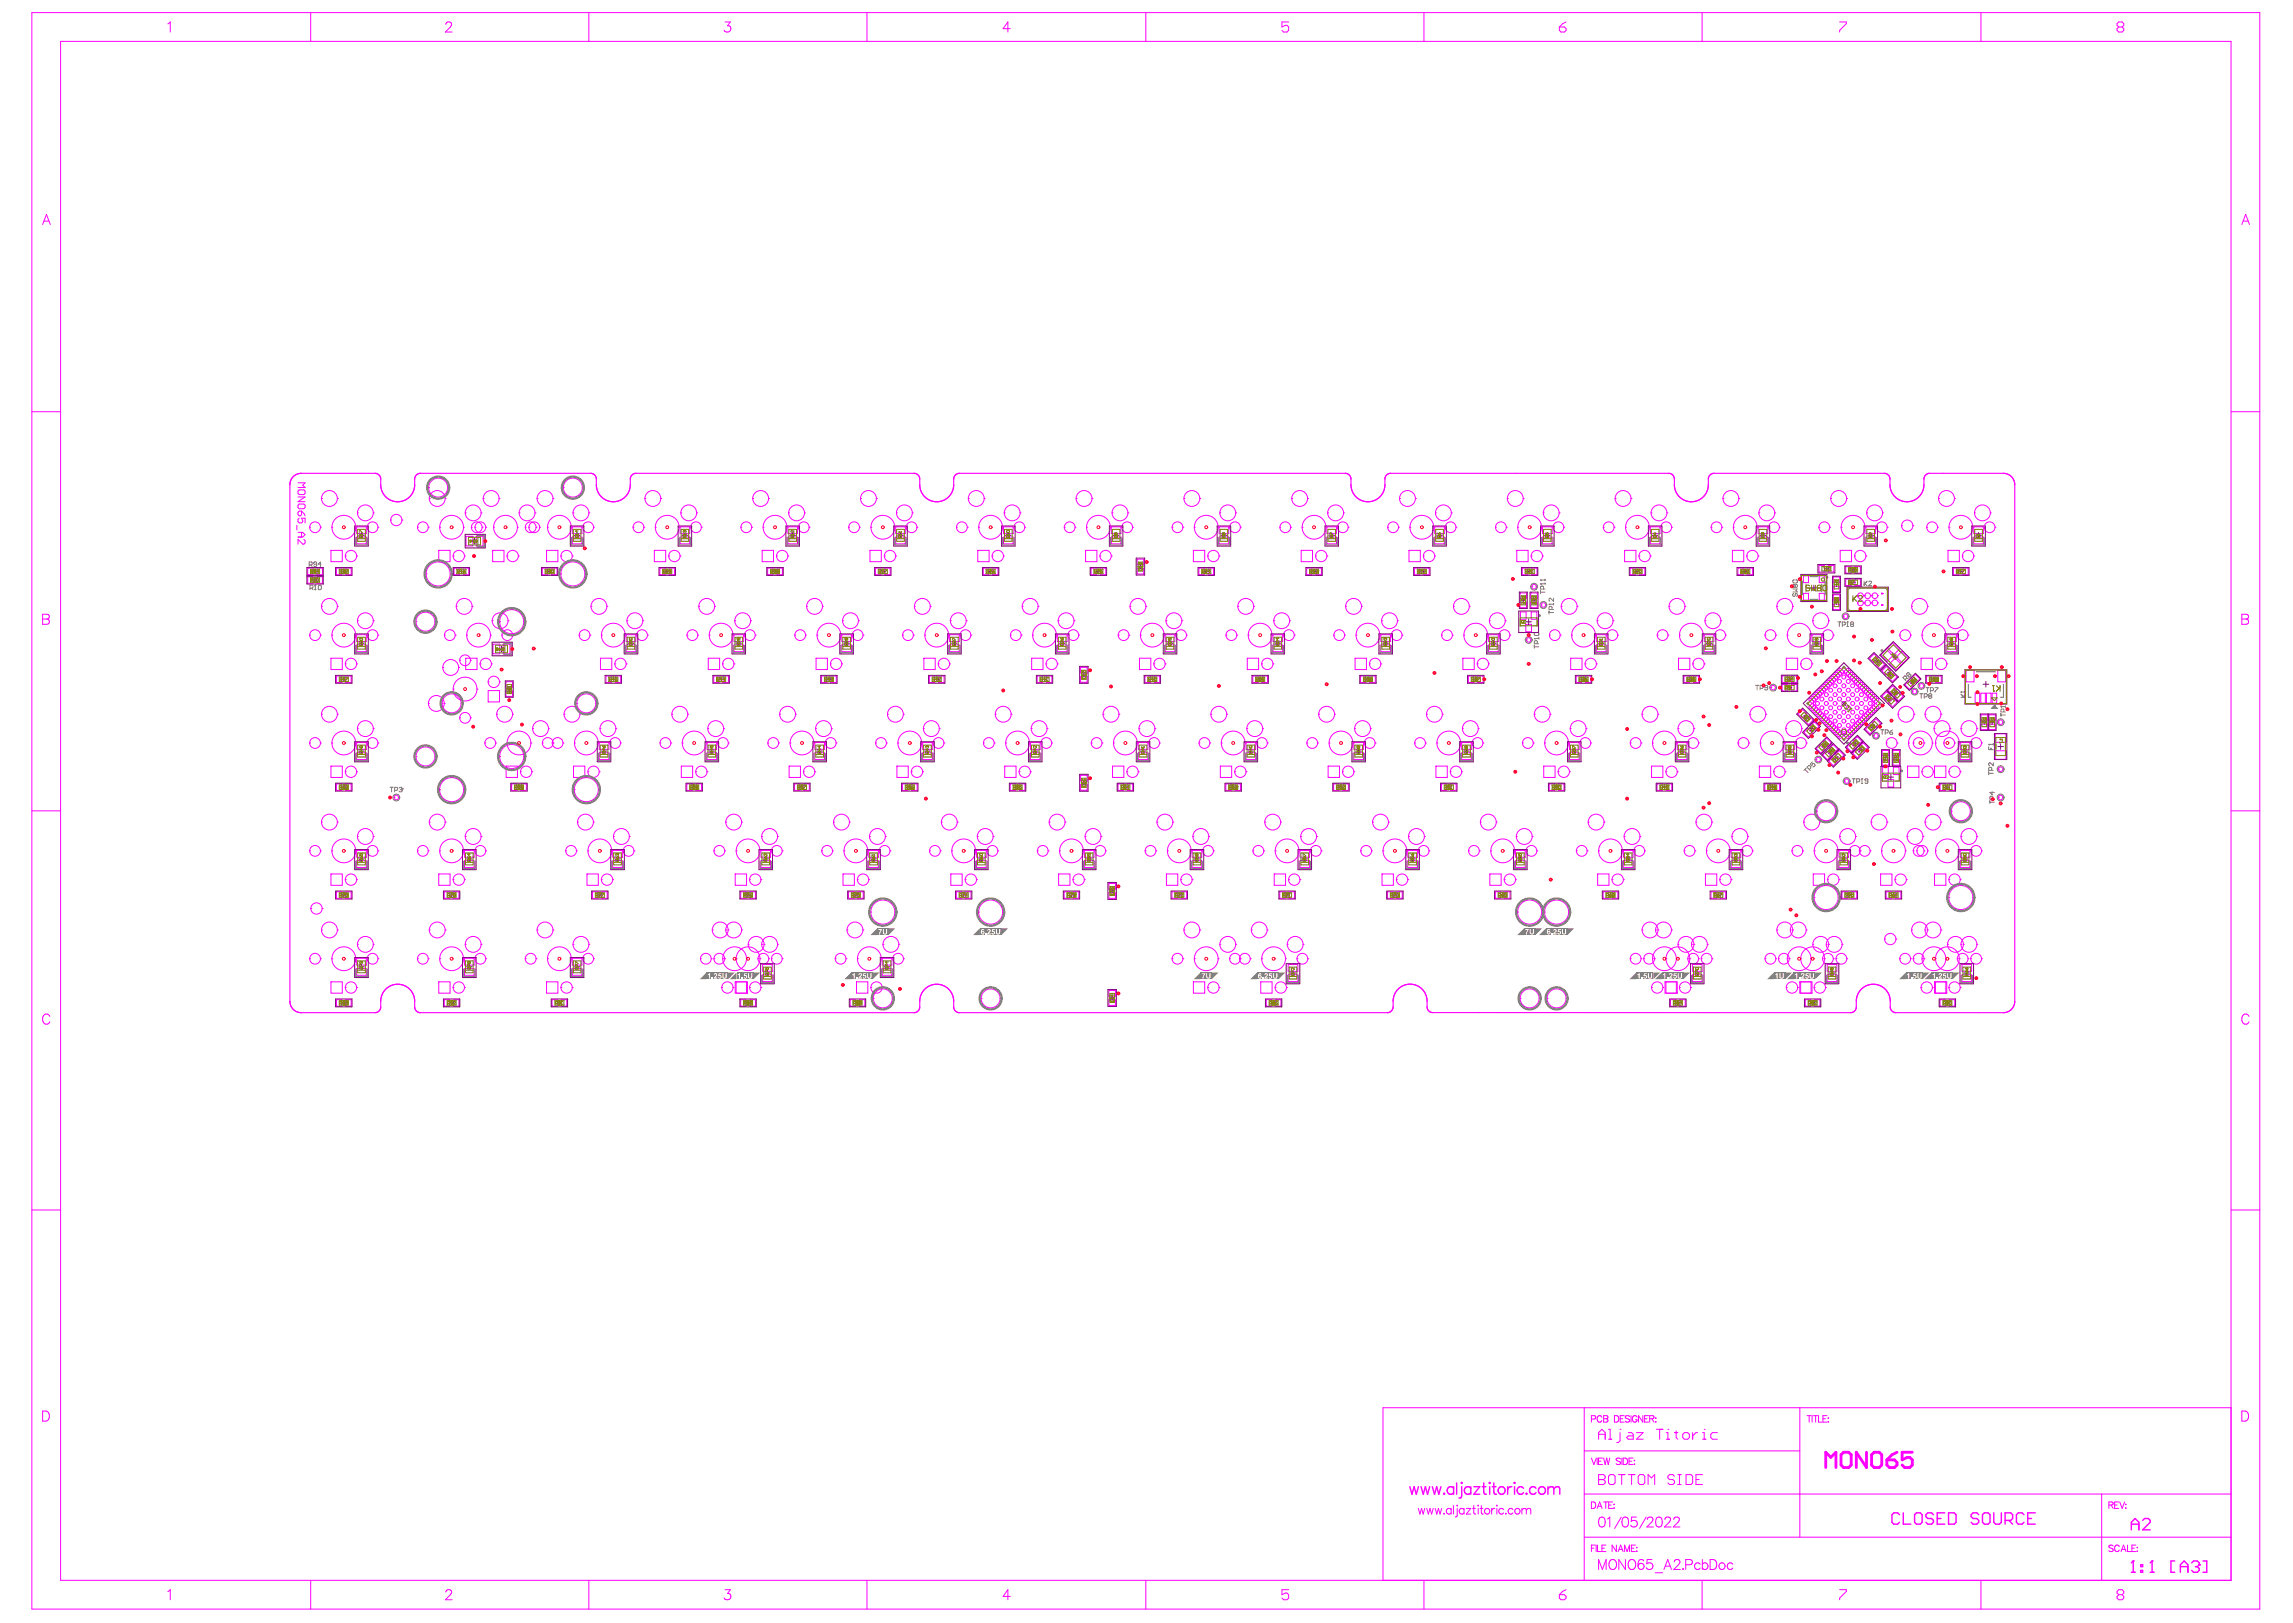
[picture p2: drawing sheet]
<svg xmlns="http://www.w3.org/2000/svg" width="420mm" height="297mm" viewBox="0 0 420 297" stroke-linecap="round" stroke-linejoin="round" font-family="sans-serif">
<g fill="none" stroke="#f0f" stroke-width=".18">
<path d="M5.8 2.3h407.9v292.2h-407.9zM11.1 7.6h397.4v281.6h-397.4zM30.7 4.4l.5-.4v1.9M56.9 2.3v5.3M81.6 4.5l.1-.3 .3-.2h.3l.3 .2a.57 .57 0 0 1-.2 .8l-.9 .9h1.3M107.8 2.3v5.3M132.8 4h.9l-.5 .7a.62 .62 0 0 1 .6 .9 .62 .62 0 0 1-1 .2l-.2-.3M158.7 2.3v5.3M185 5.2h-1.4l.9-1.2v1.9M209.8 2.3v5.3M235.9 4h-1.2v.9l.6-.3h.3l.3 .3v.7l-.3 .3h-.6l-.3-.3M260.7 2.3v5.3"/>
<path d="M285.5 4.9h.9l.3 .3v.4l-.3 .3h-.6l-.3-.3zM286.7 4l-.6 .3-.6 .6M311.6 2.3v5.3M336.8 4h1.2v.3l-1.2 1.3v.3M362.7 2.3v5.3M387.9 4.9l-.3-.3v-.3l.3-.3h.6l.3 .3v.3l-.3 .3M387.9 4.9l-.3 .3v.4l.3 .3h.6l.3-.3v-.4l-.3-.3M387.9 4.9h.6M7.8 41.1l.7-1.9 .7 1.9M8.1 40.5h.8M410.4 41.1l.7-1.9 .7 1.9M410.7 40.5h.9"/>
<path d="M5.8 75.4h5.3M408.5 75.4h5.2M54.3 96.1v.9M54.6 88.4h1.3l-.5 .4 .5 .4h-1.3M54.6 91h1.3l-1.3 .8h1.3M54.6 97.4h.8l.5 .5-.5 .4h-.8M54.8 89.7h.8l.3 .2v.4l-.3 .2h-.8l-.2-.2v-.4zM54.8 92.2h.8l.3 .3v.4l-.3 .2h-.8l-.2-.2v-.4zM54.8 94.8l-.2 .3v.4l.2 .2h.4l.2-.2-.2-.7h.7v.9M54.8 93.5h.4v.7l-.2 .2h-.2l-.2-.2v-.4zM55.2 93.5l.7 .9M55.2 97.4v.9"/>
<path d="M55.6 98.7l.3 .2v.5l-.3 .2h-.2l-.8-.9v.9M56.7 96.5a.99 .99 0 0 0 1 1 .99 .99 0 0 0 1-1M56.7 96.5a.99 .99 0 0 1 1-1 .99 .99 0 0 1 1 1M56.7 96.5h.1M58.7 96.5h.1M58.9 91.2h.1M58.9 91.2a1.45 1.45 0 0 0 1.4 1.5 1.45 1.45 0 0 0 1.5-1.5M58.9 91.2a1.45 1.45 0 0 1 1.4-1.4 1.45 1.45 0 0 1 1.5 1.4M60.8 96.5h.1M60.8 96.5a2.18 2.18 0 0 0 2.1 2.2 2.18 2.18 0 0 0 2.2-2.2M60.8 96.5a2.18 2.18 0 0 1 2.1-2.2 2.18 2.18 0 0 1 2.2 2.2M61.8 91.2h.1"/>
<path d="M65.1 96.5h.1M65.3 98.3h1.8v1.2h-1.8zM65.3 96.4h1.8v1.3h-1.8zM65.4 93.9h.1M65.4 93.9a1.45 1.45 0 0 0 1.5 1.4 1.45 1.45 0 0 0 1.4-1.4M65.4 93.9a1.45 1.45 0 0 1 1.5-1.5 1.45 1.45 0 0 1 1.4 1.5M67.2 96.5a.99 .99 0 0 0 1 1 .99 .99 0 0 0 1-1M67.2 96.5a.99 .99 0 0 1 1-1 .99 .99 0 0 1 1 1M67.2 96.5h.1M68.3 93.9h.1M69.2 96.5h.1M71.5 95.2h.1"/>
<path d="M71.5 95.2a1.04 1.04 0 0 0 1.1 1 1.04 1.04 0 0 0 1-1M71.5 95.2a1.04 1.04 0 0 1 1.1-1.1 1.04 1.04 0 0 1 1 1.1M73.6 95.2h.1M76.4 96.5a.99 .99 0 0 0 1 1 .99 .99 0 0 0 1-1M76.4 96.5a.99 .99 0 0 1 1-1 .99 .99 0 0 1 1 1M76.4 96.5h.1M78.4 96.5h.1M78.5 89.2h.1M78.5 89.2a1.74 1.74 0 0 0 1.7 1.8 1.74 1.74 0 0 0 1.8-1.8M78.5 89.2a1.74 1.74 0 0 1 1.7-1.7 1.74 1.74 0 0 1 1.8 1.7M78.6 91.2h.1M78.6 91.2a1.45 1.45 0 0 0 1.4 1.5 1.45 1.45 0 0 0 1.5-1.5"/>
<path d="M78.6 91.2a1.45 1.45 0 0 1 1.4-1.4 1.45 1.45 0 0 1 1.5 1.4M80.5 96.5h.1M80.5 96.5a2.18 2.18 0 0 0 2.2 2.2 2.18 2.18 0 0 0 2.2-2.2M80.5 96.5a2.18 2.18 0 0 1 2.2-2.2 2.18 2.18 0 0 1 2.2 2.2M81.5 91.2h.1M82 89.2h.1M84.9 96.5h.1M85.2 93.9h.1M85.2 93.9a1.45 1.45 0 0 0 1.4 1.4 1.45 1.45 0 0 0 1.5-1.4M85.2 93.9a1.45 1.45 0 0 1 1.4-1.5 1.45 1.45 0 0 1 1.5 1.5M85.3 98.2h1.3v1.7h-1.3zM86.3 96.5h.1"/>
<path d="M87 96.5a.99 .99 0 0 0 .9 1 .99 .99 0 0 0 1-1M87 96.5a.99 .99 0 0 1 .9-1 .99 .99 0 0 1 1 1M87 96.5h.1M87.2 98.2h1.2v1.7h-1.2zM88.1 93.9h.1M88.3 96.5h.1M88.5 91.2h.1M88.5 91.2a1.45 1.45 0 0 0 1.4 1.5 1.45 1.45 0 0 0 1.5-1.5M88.5 91.2a1.45 1.45 0 0 1 1.4-1.4 1.45 1.45 0 0 1 1.5 1.4M88.9 96.5h.1M90.4 96.5h.1M90.4 96.5a2.18 2.18 0 0 0 2.1 2.2 2.18 2.18 0 0 0 2.2-2.2"/>
<path d="M90.4 96.5a2.18 2.18 0 0 1 2.1-2.2 2.18 2.18 0 0 1 2.2 2.2M91.4 91.2h.1M94.7 96.5h.1M95 93.9h.1M95 93.9a1.45 1.45 0 0 0 1.5 1.4 1.45 1.45 0 0 0 1.4-1.4M95 93.9a1.45 1.45 0 0 1 1.5-1.5 1.45 1.45 0 0 1 1.4 1.5M96.2 96.5a.99 .99 0 0 0 1 1 .99 .99 0 0 0 .9-1M96.2 96.5a.99 .99 0 0 1 1-1 .99 .99 0 0 1 .9 1M96.2 96.5h.1M96.8 96.5a.99 .99 0 0 0 1 1 .99 .99 0 0 0 1-1M96.8 96.5a.99 .99 0 0 1 1-1 .99 .99 0 0 1 1 1M96.8 96.5h.1"/>
<path d="M97.9 93.9h.1M98.1 96.5h.1M98.3 91.2h.1M98.3 91.2a1.45 1.45 0 0 0 1.5 1.5 1.45 1.45 0 0 0 1.4-1.5M98.3 91.2a1.45 1.45 0 0 1 1.5-1.4 1.45 1.45 0 0 1 1.4 1.4M98.8 96.5h.1M100.2 96.5h.1M100.2 96.5a2.18 2.18 0 0 0 2.2 2.2 2.18 2.18 0 0 0 2.2-2.2M100.2 96.5a2.18 2.18 0 0 1 2.2-2.2 2.18 2.18 0 0 1 2.2 2.2M101.2 91.2h.1M103.1 89.2h.1M103.1 89.2a1.74 1.74 0 0 0 1.8 1.8 1.74 1.74 0 0 0 1.7-1.8"/>
<path d="M103.1 89.2a1.74 1.74 0 0 1 1.8-1.7 1.74 1.74 0 0 1 1.7 1.7M104.6 96.5h.1M104.8 98.3h1.7v1.2h-1.7zM104.8 96.4h1.7v1.3h-1.7zM104.9 93.9h.1M104.9 93.9a1.45 1.45 0 0 0 1.5 1.4 1.45 1.45 0 0 0 1.4-1.4M104.9 93.9a1.45 1.45 0 0 1 1.5-1.5 1.45 1.45 0 0 1 1.4 1.5M106.6 89.2h.1M106.7 96.5a.99 .99 0 0 0 1 1 .99 .99 0 0 0 1-1M106.7 96.5a.99 .99 0 0 1 1-1 .99 .99 0 0 1 1 1M106.7 96.5h.1M107.8 93.9h.1"/>
<path d="M108.7 96.5h.1M115.9 96.5a.99 .99 0 0 0 1 1 .99 .99 0 0 0 1-1M115.9 96.5a.99 .99 0 0 1 1-1 .99 .99 0 0 1 1 1M115.9 96.5h.1M117.9 96.5h.1M118.1 91.2h.1M118.1 91.2a1.45 1.45 0 0 0 1.4 1.5 1.45 1.45 0 0 0 1.5-1.5M118.1 91.2a1.45 1.45 0 0 1 1.4-1.4 1.45 1.45 0 0 1 1.5 1.4M120 96.5h.1M120 96.5a2.18 2.18 0 0 0 2.2 2.2 2.18 2.18 0 0 0 2.1-2.2M120 96.5a2.18 2.18 0 0 1 2.2-2.2 2.18 2.18 0 0 1 2.1 2.2M121 91.2h.1"/>
<path d="M124.3 96.5h.1M124.5 98.3h1.8v1.2h-1.8zM124.5 96.4h1.8v1.3h-1.8zM124.6 93.9h.1M124.6 93.9a1.45 1.45 0 0 0 1.5 1.4 1.45 1.45 0 0 0 1.5-1.4M124.6 93.9a1.45 1.45 0 0 1 1.5-1.5 1.45 1.45 0 0 1 1.5 1.5M126.4 96.5a.99 .99 0 0 0 1 1 .99 .99 0 0 0 1-1M126.4 96.5a.99 .99 0 0 1 1-1 .99 .99 0 0 1 1 1M126.4 96.5h.1M127.6 93.9h.1M128.4 96.5h.1M135.6 96.5a.99 .99 0 0 0 1 1 .99 .99 0 0 0 1-1"/>
<path d="M135.6 96.5a.99 .99 0 0 1 1-1 .99 .99 0 0 1 1 1M135.6 96.5h.1M137.6 96.5h.1M137.8 91.2h.1M137.8 91.2a1.45 1.45 0 0 0 1.5 1.5 1.45 1.45 0 0 0 1.4-1.5M137.8 91.2a1.45 1.45 0 0 1 1.5-1.4 1.45 1.45 0 0 1 1.4 1.4M139.7 96.5h.1M139.7 96.5a2.18 2.18 0 0 0 2.2 2.2 2.18 2.18 0 0 0 2.2-2.2M139.7 96.5a2.18 2.18 0 0 1 2.2-2.2 2.18 2.18 0 0 1 2.2 2.2M140.7 91.2h.1M144.1 96.5h.1M144.2 98.3h1.8v1.2h-1.8z"/>
<path d="M144.2 96.4h1.8v1.3h-1.8zM144.4 93.9h.1M144.4 93.9a1.45 1.45 0 0 0 1.4 1.4 1.45 1.45 0 0 0 1.5-1.4M144.4 93.9a1.45 1.45 0 0 1 1.4-1.5 1.45 1.45 0 0 1 1.5 1.5M146.2 96.5a.99 .99 0 0 0 1 1 .99 .99 0 0 0 .9-1M146.2 96.5a.99 .99 0 0 1 1-1 .99 .99 0 0 1 .9 1M146.2 96.5h.1M147.3 93.9h.1M148.1 96.5h.1M155.4 96.5a.99 .99 0 0 0 1 1 .99 .99 0 0 0 1-1M155.4 96.5a.99 .99 0 0 1 1-1 .99 .99 0 0 1 1 1M155.4 96.5h.1"/>
<path d="M157.4 96.5h.1M157.5 91.2h.1M157.5 91.2a1.45 1.45 0 0 0 1.5 1.5 1.45 1.45 0 0 0 1.4-1.5M157.5 91.2a1.45 1.45 0 0 1 1.5-1.4 1.45 1.45 0 0 1 1.4 1.4M159.5 96.5h.1M159.5 96.5a2.18 2.18 0 0 0 2.1 2.2 2.18 2.18 0 0 0 2.2-2.2M159.5 96.5a2.18 2.18 0 0 1 2.1-2.2 2.18 2.18 0 0 1 2.2 2.2M160.4 91.2h.1M163.8 96.5h.1M164 98.3h1.7v1.2h-1.7zM164 96.4h1.7v1.3h-1.7zM164.1 93.9h.1"/>
<path d="M164.1 93.9a1.45 1.45 0 0 0 1.5 1.4 1.45 1.45 0 0 0 1.4-1.4M164.1 93.9a1.45 1.45 0 0 1 1.5-1.5 1.45 1.45 0 0 1 1.4 1.5M165.9 96.5a.99 .99 0 0 0 1 1 .99 .99 0 0 0 1-1M165.9 96.5a.99 .99 0 0 1 1-1 .99 .99 0 0 1 1 1M165.9 96.5h.1M167 93.9h.1M167.9 96.5h.1M175.1 96.5a.99 .99 0 0 0 1 1 .99 .99 0 0 0 1-1M175.1 96.5a.99 .99 0 0 1 1-1 .99 .99 0 0 1 1 1M175.1 96.5h.1M177.1 96.5h.1M177.3 91.2h.1"/>
<path d="M177.3 91.2a1.45 1.45 0 0 0 1.4 1.5 1.45 1.45 0 0 0 1.5-1.5M177.3 91.2a1.45 1.45 0 0 1 1.4-1.4 1.45 1.45 0 0 1 1.5 1.4M179.2 96.5h.1M179.2 96.5a2.18 2.18 0 0 0 2.2 2.2 2.18 2.18 0 0 0 2.1-2.2M179.2 96.5a2.18 2.18 0 0 1 2.2-2.2 2.18 2.18 0 0 1 2.1 2.2M180.2 91.2h.1M183.5 96.5h.1M183.7 98.3h1.8v1.2h-1.8zM183.7 96.4h1.8v1.3h-1.8zM183.9 93.9h.1M183.9 93.9a1.45 1.45 0 0 0 1.4 1.4 1.45 1.45 0 0 0 1.5-1.4M183.9 93.9a1.45 1.45 0 0 1 1.4-1.5 1.45 1.45 0 0 1 1.5 1.5"/>
<path d="M185.6 96.5a.99 .99 0 0 0 1 1 .99 .99 0 0 0 1-1M185.6 96.5a.99 .99 0 0 1 1-1 .99 .99 0 0 1 1 1M185.6 96.5h.1M186.8 93.9h.1M187.6 96.5h.1M194.9 96.5a.99 .99 0 0 0 .9 1 .99 .99 0 0 0 1-1M194.9 96.5a.99 .99 0 0 1 .9-1 .99 .99 0 0 1 1 1M194.9 96.5h.1M196.8 96.5h.1M197 91.2h.1M197 91.2a1.45 1.45 0 0 0 1.5 1.5 1.45 1.45 0 0 0 1.4-1.5M197 91.2a1.45 1.45 0 0 1 1.5-1.4 1.45 1.45 0 0 1 1.4 1.4"/>
<path d="M198.9 96.5h.1M198.9 96.5a2.18 2.18 0 0 0 2.2 2.2 2.18 2.18 0 0 0 2.2-2.2M198.9 96.5a2.18 2.18 0 0 1 2.2-2.2 2.18 2.18 0 0 1 2.2 2.2M199.9 91.2h.1M203.3 96.5h.1M203.5 98.3h1.7v1.2h-1.7zM203.5 96.4h1.7v1.3h-1.7zM203.6 93.9h.1M203.6 93.9a1.45 1.45 0 0 0 1.4 1.4 1.45 1.45 0 0 0 1.5-1.4M203.6 93.9a1.45 1.45 0 0 1 1.4-1.5 1.45 1.45 0 0 1 1.5 1.5M205.4 96.5a.99 .99 0 0 0 1 1 .99 .99 0 0 0 1-1M205.4 96.5a.99 .99 0 0 1 1-1 .99 .99 0 0 1 1 1"/>
<path d="M205.4 96.5h.1M206.5 93.9h.1M207.4 96.5h.1M214.6 96.5a.99 .99 0 0 0 1 1 .99 .99 0 0 0 1-1M214.6 96.5a.99 .99 0 0 1 1-1 .99 .99 0 0 1 1 1M214.6 96.5h.1M216.6 96.5h.1M216.8 91.2h.1M216.8 91.2a1.45 1.45 0 0 0 1.4 1.5 1.45 1.45 0 0 0 1.5-1.5M216.8 91.2a1.45 1.45 0 0 1 1.4-1.4 1.45 1.45 0 0 1 1.5 1.4M218.7 96.5h.1M218.7 96.5a2.18 2.18 0 0 0 2.1 2.2 2.18 2.18 0 0 0 2.2-2.2"/>
<path d="M218.7 96.5a2.18 2.18 0 0 1 2.1-2.2 2.18 2.18 0 0 1 2.2 2.2M219.7 91.2h.1M223 96.5h.1M223.2 98.3h1.8v1.2h-1.8zM223.2 96.4h1.8v1.3h-1.8zM223.3 93.9h.1M223.3 93.9a1.45 1.45 0 0 0 1.5 1.4 1.45 1.45 0 0 0 1.4-1.4M223.3 93.9a1.45 1.45 0 0 1 1.5-1.5 1.45 1.45 0 0 1 1.4 1.5M225.1 96.5a.99 .99 0 0 0 1 1 .99 .99 0 0 0 1-1M225.1 96.5a.99 .99 0 0 1 1-1 .99 .99 0 0 1 1 1M225.1 96.5h.1M226.2 93.9h.1"/>
<path d="M227.1 96.5h.1M234.3 96.5a.99 .99 0 0 0 1 1 .99 .99 0 0 0 1-1M234.3 96.5a.99 .99 0 0 1 1-1 .99 .99 0 0 1 1 1M234.3 96.5h.1M236.3 96.5h.1M236.5 91.2h.1M236.5 91.2a1.45 1.45 0 0 0 1.4 1.5 1.45 1.45 0 0 0 1.5-1.5M236.5 91.2a1.45 1.45 0 0 1 1.4-1.4 1.45 1.45 0 0 1 1.5 1.4M238.4 96.5h.1M238.4 96.5a2.18 2.18 0 0 0 2.2 2.2 2.18 2.18 0 0 0 2.2-2.2M238.4 96.5a2.18 2.18 0 0 1 2.2-2.2 2.18 2.18 0 0 1 2.2 2.2M239.4 91.2h.1"/>
<path d="M242.8 96.5h.1M242.9 98.3h1.8v1.2h-1.8zM242.9 96.4h1.8v1.3h-1.8zM243.1 93.9h.1M243.1 93.9a1.45 1.45 0 0 0 1.4 1.4 1.45 1.45 0 0 0 1.5-1.4M243.1 93.9a1.45 1.45 0 0 1 1.4-1.5 1.45 1.45 0 0 1 1.5 1.5M244.9 96.5a.99 .99 0 0 0 .9 1 .99 .99 0 0 0 1-1M244.9 96.5a.99 .99 0 0 1 .9-1 .99 .99 0 0 1 1 1M244.9 96.5h.1M246 93.9h.1M246.8 96.5h.1M254.1 96.5a.99 .99 0 0 0 .9 1 .99 .99 0 0 0 1-1"/>
<path d="M254.1 96.5a.99 .99 0 0 1 .9-1 .99 .99 0 0 1 1 1M254.1 96.5h.1M256 96.5h.1M256.2 91.2h.1M256.2 91.2a1.45 1.45 0 0 0 1.5 1.5 1.45 1.45 0 0 0 1.4-1.5M256.2 91.2a1.45 1.45 0 0 1 1.5-1.4 1.45 1.45 0 0 1 1.4 1.4M258.1 96.5h.1M258.1 96.5a2.18 2.18 0 0 0 2.2 2.2 2.18 2.18 0 0 0 2.2-2.2M258.1 96.5a2.18 2.18 0 0 1 2.2-2.2 2.18 2.18 0 0 1 2.2 2.2M259.1 91.2h.1M262.5 96.5h.1M262.7 98.3h1.7v1.2h-1.7z"/>
<path d="M262.7 96.4h1.7v1.3h-1.7zM262.8 93.9h.1M262.8 93.9a1.45 1.45 0 0 0 1.5 1.4 1.45 1.45 0 0 0 1.4-1.4M262.8 93.9a1.45 1.45 0 0 1 1.5-1.5 1.45 1.45 0 0 1 1.4 1.5M264.6 96.5a.99 .99 0 0 0 1 1 .99 .99 0 0 0 1-1M264.6 96.5a.99 .99 0 0 1 1-1 .99 .99 0 0 1 1 1M264.6 96.5h.1M265.7 93.9h.1M266.6 96.5h.1M273.8 96.5a.99 .99 0 0 0 1 1 .99 .99 0 0 0 1-1M273.8 96.5a.99 .99 0 0 1 1-1 .99 .99 0 0 1 1 1M273.8 96.5h.1"/>
<path d="M275.8 96.5h.1M276 91.2h.1M276 91.2a1.45 1.45 0 0 0 1.4 1.5 1.45 1.45 0 0 0 1.5-1.5M276 91.2a1.45 1.45 0 0 1 1.4-1.4 1.45 1.45 0 0 1 1.5 1.4M277.9 96.5h.1M277.9 96.5a2.18 2.18 0 0 0 2.1 2.2 2.18 2.18 0 0 0 2.2-2.2M277.9 96.5a2.18 2.18 0 0 1 2.1-2.2 2.18 2.18 0 0 1 2.2 2.2M278.9 91.2h.1M282.2 96.5h.1M282.4 98.3h1.8v1.2h-1.8zM282.4 96.4h1.8v1.3h-1.8zM282.5 93.9h.1"/>
<path d="M282.5 93.9a1.45 1.45 0 0 0 1.5 1.4 1.45 1.45 0 0 0 1.4-1.4M282.5 93.9a1.45 1.45 0 0 1 1.5-1.5 1.45 1.45 0 0 1 1.4 1.5M284.3 96.5a.99 .99 0 0 0 1 1 .99 .99 0 0 0 1-1M284.3 96.5a.99 .99 0 0 1 1-1 .99 .99 0 0 1 1 1M284.3 96.5h.1M285.4 93.9h.1M286.3 96.5h.1M293.5 96.5a.99 .99 0 0 0 1 1 .99 .99 0 0 0 1-1M293.5 96.5a.99 .99 0 0 1 1-1 .99 .99 0 0 1 1 1M293.5 96.5h.1M295.5 96.5h.1M295.7 91.2h.1"/>
<path d="M295.7 91.2a1.45 1.45 0 0 0 1.5 1.5 1.45 1.45 0 0 0 1.4-1.5M295.7 91.2a1.45 1.45 0 0 1 1.5-1.4 1.45 1.45 0 0 1 1.4 1.4M297.6 96.5h.1M297.6 96.5a2.18 2.18 0 0 0 2.2 2.2 2.18 2.18 0 0 0 2.2-2.2M297.6 96.5a2.18 2.18 0 0 1 2.2-2.2 2.18 2.18 0 0 1 2.2 2.2M298.6 91.2h.1M302 96.5h.1M302.1 98.3h1.8v1.2h-1.8zM302.1 96.4h1.8v1.3h-1.8zM302.3 93.9h.1M302.3 93.9a1.45 1.45 0 0 0 1.4 1.4 1.45 1.45 0 0 0 1.5-1.4M302.3 93.9a1.45 1.45 0 0 1 1.4-1.5 1.45 1.45 0 0 1 1.5 1.5"/>
<path d="M304.1 96.5a.99 .99 0 0 0 .9 1 .99 .99 0 0 0 1-1M304.1 96.5a.99 .99 0 0 1 .9-1 .99 .99 0 0 1 1 1M304.1 96.5h.1M305.2 93.9h.1M306 96.5h.1M313.3 96.5a.99 .99 0 0 0 1 1 .99 .99 0 0 0 .9-1M313.3 96.5a.99 .99 0 0 1 1-1 .99 .99 0 0 1 .9 1M313.3 96.5h.1M315.2 96.5h.1M315.4 91.2h.1M315.4 91.2a1.45 1.45 0 0 0 1.5 1.5 1.45 1.45 0 0 0 1.4-1.5M315.4 91.2a1.45 1.45 0 0 1 1.5-1.4 1.45 1.45 0 0 1 1.4 1.4"/>
<path d="M317.3 96.5h.1M317.3 96.5a2.18 2.18 0 0 0 2.2 2.2 2.18 2.18 0 0 0 2.2-2.2M317.3 96.5a2.18 2.18 0 0 1 2.2-2.2 2.18 2.18 0 0 1 2.2 2.2M318.3 91.2h.1M321.7 96.5h.1M321.9 98.3h1.7v1.2h-1.7zM321.9 96.4h1.7v1.3h-1.7zM322 93.9h.1M322 93.9a1.45 1.45 0 0 0 1.5 1.4 1.45 1.45 0 0 0 1.4-1.4M322 93.9a1.45 1.45 0 0 1 1.5-1.5 1.45 1.45 0 0 1 1.4 1.5M323.8 96.5a.99 .99 0 0 0 1 1 .99 .99 0 0 0 1-1M323.8 96.5a.99 .99 0 0 1 1-1 .99 .99 0 0 1 1 1"/>
<path d="M323.8 96.5h.1M324.9 93.9h.1M325.8 96.5h.1M333 96.5a.99 .99 0 0 0 1 1 .99 .99 0 0 0 1-1M333 96.5a.99 .99 0 0 1 1-1 .99 .99 0 0 1 1 1M333 96.5h.1M335 96.5h.1M335.2 91.2h.1M335.2 91.2a1.45 1.45 0 0 0 1.4 1.5 1.45 1.45 0 0 0 1.5-1.5M335.2 91.2a1.45 1.45 0 0 1 1.4-1.4 1.45 1.45 0 0 1 1.5 1.4M337.1 96.5h.1M337.1 96.5a2.18 2.18 0 0 0 2.2 2.2 2.18 2.18 0 0 0 2.1-2.2"/>
<path d="M337.1 96.5a2.18 2.18 0 0 1 2.2-2.2 2.18 2.18 0 0 1 2.1 2.2M338.1 91.2h.1M341.4 96.5h.1M341.6 98.3h1.8v1.2h-1.8zM341.6 96.4h1.8v1.3h-1.8zM341.8 93.9h.1M341.8 93.9a1.45 1.45 0 0 0 1.4 1.4 1.45 1.45 0 0 0 1.5-1.4M341.8 93.9a1.45 1.45 0 0 1 1.4-1.5 1.45 1.45 0 0 1 1.5 1.5M343.5 96.5a.99 .99 0 0 0 1 1 .99 .99 0 0 0 1-1M343.5 96.5a.99 .99 0 0 1 1-1 .99 .99 0 0 1 1 1M343.5 96.5h.1M344.7 93.9h.1"/>
<path d="M345.5 96.5h.1M348.1 96.2h.1M348.1 96.2a1.04 1.04 0 0 0 1.1 1 1.04 1.04 0 0 0 1-1M348.1 96.2a1.04 1.04 0 0 1 1.1-1 1.04 1.04 0 0 1 1 1M350.2 96.2h.1M352.7 96.5a.99 .99 0 0 0 1 1 .99 .99 0 0 0 1-1M352.7 96.5a.99 .99 0 0 1 1-1 .99 .99 0 0 1 1 1M352.7 96.5h.1M354.7 96.5h.1M354.9 91.2h.1M354.9 91.2a1.45 1.45 0 0 0 1.5 1.5 1.45 1.45 0 0 0 1.4-1.5M354.9 91.2a1.45 1.45 0 0 1 1.5-1.4 1.45 1.45 0 0 1 1.4 1.4"/>
<path d="M356.8 96.5h.1M356.8 96.5a2.18 2.18 0 0 0 2.2 2.2 2.18 2.18 0 0 0 2.2-2.2M356.8 96.5a2.18 2.18 0 0 1 2.2-2.2 2.18 2.18 0 0 1 2.2 2.2M357.8 91.2h.1M361.2 96.5h.1M361.4 98.3h1.7v1.2h-1.7zM361.4 96.4h1.7v1.3h-1.7zM361.5 93.9h.1M361.5 93.9a1.45 1.45 0 0 0 1.4 1.4 1.45 1.45 0 0 0 1.5-1.4M361.5 93.9a1.45 1.45 0 0 1 1.4-1.5 1.45 1.45 0 0 1 1.5 1.5M363.3 96.5a.99 .99 0 0 0 1 1 .99 .99 0 0 0 .9-1M363.3 96.5a.99 .99 0 0 1 1-1 .99 .99 0 0 1 .9 1"/>
<path d="M363.3 96.5h.1M364.4 93.9h.1M365.2 96.5h.1M7.8 112.4h.8l.3 .2v.5l-.3 .2a.48 .48 0 0 1 .5 .5 .48 .48 0 0 1-.5 .5h-.8zM7.8 113.3h.8M56.3 105.6h1v1.2h-1zM56.3 104h1v1.2h-1zM56.7 116.2a.99 .99 0 0 0 1 1 .99 .99 0 0 0 1-1M56.7 116.2a.99 .99 0 0 1 1-.9 .99 .99 0 0 1 1 .9M56.7 116.2h.1M58 105.6h1v1.2h-1zM58 104h1v1.2h-1z"/>
<path d="M58.7 116.2h.1M58.9 111h.1M58.9 111a1.45 1.45 0 0 0 1.4 1.4 1.45 1.45 0 0 0 1.5-1.4M58.9 111a1.45 1.45 0 0 1 1.4-1.5 1.45 1.45 0 0 1 1.5 1.5M60.6 100.7h2.1v2.1h-2.1zM60.8 116.2h.1M60.8 116.2a2.18 2.18 0 0 0 2.1 2.2 2.18 2.18 0 0 0 2.2-2.2M60.8 116.2a2.18 2.18 0 0 1 2.1-2.1 2.18 2.18 0 0 1 2.2 2.1M61.6 104h1v1.2h-1zM61.8 111h.1M63.2 101.8h.1M63.2 101.8a1.04 1.04 0 0 0 1.1 1 1.04 1.04 0 0 0 1-1"/>
<path d="M63.2 101.8a1.04 1.04 0 0 1 1.1-1.1 1.04 1.04 0 0 1 1 1.1M63.3 104h1v1.2h-1zM65.1 116.2h.1M65.3 101.8h.1M65.3 118h1.8v1.3h-1.8zM65.3 116.2h1.8v1.2h-1.8zM65.4 113.6h.1M65.4 113.6a1.45 1.45 0 0 0 1.5 1.5 1.45 1.45 0 0 0 1.4-1.5M65.4 113.6a1.45 1.45 0 0 1 1.5-1.4 1.45 1.45 0 0 1 1.4 1.4M67.2 116.2a.99 .99 0 0 0 1 1 .99 .99 0 0 0 1-1M67.2 116.2a.99 .99 0 0 1 1-.9 .99 .99 0 0 1 1 .9M67.2 116.2h.1"/>
<path d="M68.3 113.6h.1M69.2 116.2h.1M76.2 113.8h.1M76.2 113.8a1.74 1.74 0 0 0 1.7 1.7 1.74 1.74 0 0 0 1.7-1.7M76.2 113.8a1.74 1.74 0 0 1 1.7-1.8 1.74 1.74 0 0 1 1.7 1.8M78 105h.1M78 105a2.2 2.2 0 0 0 2.2 2.2 2.2 2.2 0 0 0 2.2-2.2M78 105a2.2 2.2 0 0 1 2.2-2.2 2.2 2.2 0 0 1 2.2 2.2M79.6 113.8h.1M80.3 100.7h2.1v2.1h-2.1zM81.4 116.2a.99 .99 0 0 0 1 1 .99 .99 0 0 0 .9-1M81.4 116.2a.99 .99 0 0 1 1-.9 .99 .99 0 0 1 .9 .9"/>
<path d="M81.4 116.2h.1M82.4 105h.1M83 101.8h.1M83 101.8a1.04 1.04 0 0 0 1 1 1.04 1.04 0 0 0 1-1M83 101.8a1.04 1.04 0 0 1 1-1.1 1.04 1.04 0 0 1 1 1.1M83.1 104h1v1.2h-1zM83.3 116.2h.1M83.5 111h.1M83.5 111a1.45 1.45 0 0 0 1.5 1.4 1.45 1.45 0 0 0 1.4-1.4M83.5 111a1.45 1.45 0 0 1 1.5-1.5 1.45 1.45 0 0 1 1.4 1.5M84.8 104h1v1.2h-1zM85 101.8h.1"/>
<path d="M85.4 116.2h.1M85.4 116.2a2.18 2.18 0 0 0 2.2 2.2 2.18 2.18 0 0 0 2.2-2.2M85.4 116.2a2.18 2.18 0 0 1 2.2-2.1 2.18 2.18 0 0 1 2.2 2.1M86.4 111h.1M89.8 116.2h.1M90.1 113.6h.1M90.1 113.6a1.45 1.45 0 0 0 1.5 1.5 1.45 1.45 0 0 0 1.4-1.5M90.1 113.6a1.45 1.45 0 0 1 1.5-1.4 1.45 1.45 0 0 1 1.4 1.4M90.2 100.7h2.1v2.1h-2.1zM90.3 117.9h1.2v1.8h-1.2zM91.5 113.8h.1M91.5 113.8a2.2 2.2 0 0 0 2.2 2.2 2.2 2.2 0 0 0 2.2-2.2"/>
<path d="M91.5 113.8a2.2 2.2 0 0 1 2.2-2.2 2.2 2.2 0 0 1 2.2 2.2M91.9 116.2a.99 .99 0 0 0 1 1 .99 .99 0 0 0 1-1M91.9 116.2a.99 .99 0 0 1 1-.9 .99 .99 0 0 1 1 .9M91.9 116.2h.1M92.1 117.9h1.3v1.8h-1.3zM92.8 101.8h.1M92.8 101.8a1.04 1.04 0 0 0 1.1 1 1.04 1.04 0 0 0 1-1M92.8 101.8a1.04 1.04 0 0 1 1.1-1.1 1.04 1.04 0 0 1 1 1.1M93 113.6h.1M93.9 116.2h.1M94.9 101.8h.1M95.9 113.8h.1"/>
<path d="M99.3 104h1v1.2h-1zM100.1 100.7h2v2.1h-2zM101 104h1v1.2h-1zM102.7 105h.1M102.7 105a2.2 2.2 0 0 0 2.2 2.2 2.2 2.2 0 0 0 2.2-2.2M102.7 105a2.2 2.2 0 0 1 2.2-2.2 2.2 2.2 0 0 1 2.2 2.2M102.7 101.8h.1M102.7 101.8a1.04 1.04 0 0 0 1 1 1.04 1.04 0 0 0 1.1-1M102.7 101.8a1.04 1.04 0 0 1 1-1.1 1.04 1.04 0 0 1 1.1 1.1M104.8 101.8h.1M106 116.2a.99 .99 0 0 0 1 1 .99 .99 0 0 0 1-1M106 116.2a.99 .99 0 0 1 1-.9 .99 .99 0 0 1 1 .9"/>
<path d="M106 116.2h.1M107.1 105h.1M108 116.2h.1M108.2 111h.1M108.2 111a1.45 1.45 0 0 0 1.5 1.4 1.45 1.45 0 0 0 1.4-1.4M108.2 111a1.45 1.45 0 0 1 1.5-1.5 1.45 1.45 0 0 1 1.4 1.5M110.1 116.2h.1M110.1 116.2a2.18 2.18 0 0 0 2.2 2.2 2.18 2.18 0 0 0 2.2-2.2M110.1 116.2a2.18 2.18 0 0 1 2.2-2.1 2.18 2.18 0 0 1 2.2 2.1M111.1 111h.1M114.5 116.2h.1M114.6 118h1.8v1.3h-1.8z"/>
<path d="M114.6 116.2h1.8v1.2h-1.8zM114.8 113.6h.1M114.8 113.6a1.45 1.45 0 0 0 1.4 1.5 1.45 1.45 0 0 0 1.5-1.5M114.8 113.6a1.45 1.45 0 0 1 1.4-1.4 1.45 1.45 0 0 1 1.5 1.4M116.6 116.2a.99 .99 0 0 0 .9 1 .99 .99 0 0 0 1-1M116.6 116.2a.99 .99 0 0 1 .9-.9 .99 .99 0 0 1 1 .9M116.6 116.2h.1M117.7 113.6h.1M118.5 116.2h.1M119.8 100.7h2.1v2.1h-2.1zM120.8 104h1v1.2h-1zM122.4 101.8h.1"/>
<path d="M122.4 101.8a1.04 1.04 0 0 0 1.1 1 1.04 1.04 0 0 0 1-1M122.4 101.8a1.04 1.04 0 0 1 1.1-1.1 1.04 1.04 0 0 1 1 1.1M122.5 104h1v1.2h-1zM124.5 101.8h.1M125.8 116.2a.99 .99 0 0 0 1 1 .99 .99 0 0 0 .9-1M125.8 116.2a.99 .99 0 0 1 1-.9 .99 .99 0 0 1 .9 .9M125.8 116.2h.1M127.7 116.2h.1M127.9 111h.1M127.9 111a1.45 1.45 0 0 0 1.5 1.4 1.45 1.45 0 0 0 1.4-1.4M127.9 111a1.45 1.45 0 0 1 1.5-1.5 1.45 1.45 0 0 1 1.4 1.5M129.8 116.2h.1"/>
<path d="M129.8 116.2a2.18 2.18 0 0 0 2.2 2.2 2.18 2.18 0 0 0 2.2-2.2M129.8 116.2a2.18 2.18 0 0 1 2.2-2.1 2.18 2.18 0 0 1 2.2 2.1M130.8 111h.1M134.2 116.2h.1M134.4 118h1.7v1.3h-1.7zM134.4 116.2h1.7v1.2h-1.7zM134.5 113.6h.1M134.5 113.6a1.45 1.45 0 0 0 1.5 1.5 1.45 1.45 0 0 0 1.4-1.5M134.5 113.6a1.45 1.45 0 0 1 1.5-1.4 1.45 1.45 0 0 1 1.4 1.4M136.3 116.2a.99 .99 0 0 0 1 1 .99 .99 0 0 0 1-1M136.3 116.2a.99 .99 0 0 1 1-.9 .99 .99 0 0 1 1 .9M136.3 116.2h.1"/>
<path d="M137.4 113.6h.1M138.3 116.2h.1M139.5 100.7h2.1v2.1h-2.1zM140.5 104h1v1.2h-1zM142.2 101.8h.1M142.2 101.8a1.04 1.04 0 0 0 1 1 1.04 1.04 0 0 0 1-1M142.2 101.8a1.04 1.04 0 0 1 1-1.1 1.04 1.04 0 0 1 1 1.1M142.3 104h.9v1.2h-.9zM144.2 101.8h.1M145.5 116.2a.99 .99 0 0 0 1 1 .99 .99 0 0 0 1-1M145.5 116.2a.99 .99 0 0 1 1-.9 .99 .99 0 0 1 1 .9M145.5 116.2h.1"/>
<path d="M147.5 116.2h.1M147.7 111h.1M147.7 111a1.45 1.45 0 0 0 1.4 1.4 1.45 1.45 0 0 0 1.5-1.4M147.7 111a1.45 1.45 0 0 1 1.4-1.5 1.45 1.45 0 0 1 1.5 1.5M149.6 116.2h.1M149.6 116.2a2.18 2.18 0 0 0 2.2 2.2 2.18 2.18 0 0 0 2.1-2.2M149.6 116.2a2.18 2.18 0 0 1 2.2-2.1 2.18 2.18 0 0 1 2.1 2.1M150.6 111h.1M153.9 116.2h.1M154.1 118h1.8v1.3h-1.8zM154.1 116.2h1.8v1.2h-1.8zM154.3 113.6h.1"/>
<path d="M154.3 113.6a1.45 1.45 0 0 0 1.4 1.5 1.45 1.45 0 0 0 1.5-1.5M154.3 113.6a1.45 1.45 0 0 1 1.4-1.4 1.45 1.45 0 0 1 1.5 1.4M156 116.2a.99 .99 0 0 0 1 1 .99 .99 0 0 0 1-1M156 116.2a.99 .99 0 0 1 1-.9 .99 .99 0 0 1 1 .9M156 116.2h.1M157.2 113.6h.1M158 116.2h.1M159.3 100.7h2.1v2.1h-2.1zM160.3 104h1v1.2h-1zM161.9 101.8h.1M161.9 101.8a1.04 1.04 0 0 0 1 1 1.04 1.04 0 0 0 1.1-1M161.9 101.8a1.04 1.04 0 0 1 1-1.1 1.04 1.04 0 0 1 1.1 1.1"/>
<path d="M162 104h1v1.2h-1zM164 101.8h.1M165.2 116.2a.99 .99 0 0 0 1 1 .99 .99 0 0 0 1-1M165.2 116.2a.99 .99 0 0 1 1-.9 .99 .99 0 0 1 1 .9M165.2 116.2h.1M167.2 116.2h.1M167.4 111h.1M167.4 111a1.45 1.45 0 0 0 1.5 1.4 1.45 1.45 0 0 0 1.4-1.4M167.4 111a1.45 1.45 0 0 1 1.5-1.5 1.45 1.45 0 0 1 1.4 1.5M169.3 116.2h.1M169.3 116.2a2.18 2.18 0 0 0 2.2 2.2 2.18 2.18 0 0 0 2.2-2.2M169.3 116.2a2.18 2.18 0 0 1 2.2-2.1 2.18 2.18 0 0 1 2.2 2.1"/>
<path d="M170.3 111h.1M173.7 116.2h.1M173.9 118h1.7v1.3h-1.7zM173.9 116.2h1.7v1.2h-1.7zM174 113.6h.1M174 113.6a1.45 1.45 0 0 0 1.4 1.5 1.45 1.45 0 0 0 1.5-1.5M174 113.6a1.45 1.45 0 0 1 1.4-1.4 1.45 1.45 0 0 1 1.5 1.4M175.8 116.2a.99 .99 0 0 0 1 1 .99 .99 0 0 0 .9-1M175.8 116.2a.99 .99 0 0 1 1-.9 .99 .99 0 0 1 .9 .9M175.8 116.2h.1M176.9 113.6h.1M177.7 116.2h.1"/>
<path d="M179 100.7h2.1v2.1h-2.1zM180 104h1v1.2h-1zM181.6 101.8h.1M181.6 101.8a1.04 1.04 0 0 0 1.1 1 1.04 1.04 0 0 0 1-1M181.6 101.8a1.04 1.04 0 0 1 1.1-1.1 1.04 1.04 0 0 1 1 1.1M181.7 104h1v1.2h-1zM183.7 101.8h.1M185 116.2a.99 .99 0 0 0 1 1 .99 .99 0 0 0 1-1M185 116.2a.99 .99 0 0 1 1-.9 .99 .99 0 0 1 1 .9M185 116.2h.1M187 116.2h.1M187.2 111h.1"/>
<path d="M187.2 111a1.45 1.45 0 0 0 1.4 1.4 1.45 1.45 0 0 0 1.5-1.4M187.2 111a1.45 1.45 0 0 1 1.4-1.5 1.45 1.45 0 0 1 1.5 1.5M189.1 116.2h.1M189.1 116.2a2.18 2.18 0 0 0 2.1 2.2 2.18 2.18 0 0 0 2.2-2.2M189.1 116.2a2.18 2.18 0 0 1 2.1-2.1 2.18 2.18 0 0 1 2.2 2.1M190.1 111h.1M193.4 116.2h.1M193.6 118h1.8v1.3h-1.8zM193.6 116.2h1.8v1.2h-1.8zM193.7 113.6h.1M193.7 113.6a1.45 1.45 0 0 0 1.5 1.5 1.45 1.45 0 0 0 1.4-1.5M193.7 113.6a1.45 1.45 0 0 1 1.5-1.4 1.45 1.45 0 0 1 1.4 1.4"/>
<path d="M195.5 116.2a.99 .99 0 0 0 1 1 .99 .99 0 0 0 1-1M195.5 116.2a.99 .99 0 0 1 1-.9 .99 .99 0 0 1 1 .9M195.5 116.2h.1M196.6 113.6h.1M197.5 116.2h.1M198.7 100.7h2.1v2.1h-2.1zM199.8 104h.9v1.2h-.9zM201.4 101.8h.1M201.4 101.8a1.04 1.04 0 0 0 1 1 1.04 1.04 0 0 0 1.1-1M201.4 101.8a1.04 1.04 0 0 1 1-1.1 1.04 1.04 0 0 1 1.1 1.1M201.5 104h1v1.2h-1zM203.5 101.8h.1"/>
<path d="M204.7 116.2a.99 .99 0 0 0 1 1 .99 .99 0 0 0 1-1M204.7 116.2a.99 .99 0 0 1 1-.9 .99 .99 0 0 1 1 .9M204.7 116.2h.1M206.7 116.2h.1M206.9 111h.1M206.9 111a1.45 1.45 0 0 0 1.4 1.4 1.45 1.45 0 0 0 1.5-1.4M206.9 111a1.45 1.45 0 0 1 1.4-1.5 1.45 1.45 0 0 1 1.5 1.5M208.2 104h1.2v1.1h-1.2zM208.2 102.3h1.2v1.1h-1.2zM208.8 116.2h.1M208.8 116.2a2.18 2.18 0 0 0 2.2 2.2 2.18 2.18 0 0 0 2.1-2.2M208.8 116.2a2.18 2.18 0 0 1 2.2-2.1 2.18 2.18 0 0 1 2.1 2.1"/>
<path d="M209.8 111h.1M213.1 116.2h.1M213.3 118h1.8v1.3h-1.8zM213.3 116.2h1.8v1.2h-1.8zM213.5 113.6h.1M213.5 113.6a1.45 1.45 0 0 0 1.4 1.5 1.45 1.45 0 0 0 1.5-1.5M213.5 113.6a1.45 1.45 0 0 1 1.4-1.4 1.45 1.45 0 0 1 1.5 1.4M215.2 116.2a.99 .99 0 0 0 1 1 .99 .99 0 0 0 1-1M215.2 116.2a.99 .99 0 0 1 1-.9 .99 .99 0 0 1 1 .9M215.2 116.2h.1M216.4 113.6h.1M217.2 116.2h.1"/>
<path d="M218.5 100.7h2.1v2.1h-2.1zM219.5 104h1v1.2h-1zM221.1 101.8h.1M221.1 101.8a1.04 1.04 0 0 0 1.1 1 1.04 1.04 0 0 0 1-1M221.1 101.8a1.04 1.04 0 0 1 1.1-1.1 1.04 1.04 0 0 1 1 1.1M221.2 104h1v1.2h-1zM223.2 101.8h.1M224.5 116.2a.99 .99 0 0 0 .9 1 .99 .99 0 0 0 1-1M224.5 116.2a.99 .99 0 0 1 .9-.9 .99 .99 0 0 1 1 .9M224.5 116.2h.1M226.4 116.2h.1M226.6 111h.1"/>
<path d="M226.6 111a1.45 1.45 0 0 0 1.5 1.4 1.45 1.45 0 0 0 1.4-1.4M226.6 111a1.45 1.45 0 0 1 1.5-1.5 1.45 1.45 0 0 1 1.4 1.5M228.5 116.2h.1M228.5 116.2a2.18 2.18 0 0 0 2.2 2.2 2.18 2.18 0 0 0 2.2-2.2M228.5 116.2a2.18 2.18 0 0 1 2.2-2.1 2.18 2.18 0 0 1 2.2 2.1M229.5 111h.1M232.9 116.2h.1M233.1 118h1.7v1.3h-1.7zM233.1 116.2h1.7v1.2h-1.7zM233.2 113.6h.1M233.2 113.6a1.45 1.45 0 0 0 1.5 1.5 1.45 1.45 0 0 0 1.4-1.5M233.2 113.6a1.45 1.45 0 0 1 1.5-1.4 1.45 1.45 0 0 1 1.4 1.4"/>
<path d="M235 116.2a.99 .99 0 0 0 1 1 .99 .99 0 0 0 1-1M235 116.2a.99 .99 0 0 1 1-.9 .99 .99 0 0 1 1 .9M235 116.2h.1M236.1 113.6h.1M237 116.2h.1M238.2 100.7h2.1v2.1h-2.1zM239.2 104h1v1.2h-1zM240.9 101.8h.1M240.9 101.8a1.04 1.04 0 0 0 1 1 1.04 1.04 0 0 0 1-1M240.9 101.8a1.04 1.04 0 0 1 1-1.1 1.04 1.04 0 0 1 1 1.1M240.9 104h1v1.2h-1zM242.9 101.8h.1"/>
<path d="M244.2 116.2a.99 .99 0 0 0 1 1 .99 .99 0 0 0 1-1M244.2 116.2a.99 .99 0 0 1 1-.9 .99 .99 0 0 1 1 .9M244.2 116.2h.1M246.2 116.2h.1M246.4 111h.1M246.4 111a1.45 1.45 0 0 0 1.4 1.4 1.45 1.45 0 0 0 1.5-1.4M246.4 111a1.45 1.45 0 0 1 1.4-1.5 1.45 1.45 0 0 1 1.5 1.5M248.3 116.2h.1M248.3 116.2a2.18 2.18 0 0 0 2.1 2.2 2.18 2.18 0 0 0 2.2-2.2M248.3 116.2a2.18 2.18 0 0 1 2.1-2.1 2.18 2.18 0 0 1 2.2 2.1M249.3 111h.1M252.6 116.2h.1"/>
<path d="M252.8 118h1.8v1.3h-1.8zM252.8 116.2h1.8v1.2h-1.8zM252.9 113.6h.1M252.9 113.6a1.45 1.45 0 0 0 1.5 1.5 1.45 1.45 0 0 0 1.4-1.5M252.9 113.6a1.45 1.45 0 0 1 1.5-1.4 1.45 1.45 0 0 1 1.4 1.4M254.7 116.2a.99 .99 0 0 0 1 1 .99 .99 0 0 0 1-1M254.7 116.2a.99 .99 0 0 1 1-.9 .99 .99 0 0 1 1 .9M254.7 116.2h.1M255.8 113.6h.1M256.7 116.2h.1M258 100.7h2v2.1h-2zM259 104h1v1.2h-1z"/>
<path d="M260.6 101.8h.1M260.6 101.8a1.04 1.04 0 0 0 1 1 1.04 1.04 0 0 0 1.1-1M260.6 101.8a1.04 1.04 0 0 1 1-1.1 1.04 1.04 0 0 1 1.1 1.1M260.7 104h1v1.2h-1zM262.7 101.8h.1M263.9 116.2a.99 .99 0 0 0 1 1 .99 .99 0 0 0 1-1M263.9 116.2a.99 .99 0 0 1 1-.9 .99 .99 0 0 1 1 .9M263.9 116.2h.1M265.9 116.2h.1M266.1 111h.1M266.1 111a1.45 1.45 0 0 0 1.4 1.4 1.45 1.45 0 0 0 1.5-1.4M266.1 111a1.45 1.45 0 0 1 1.4-1.5 1.45 1.45 0 0 1 1.5 1.5"/>
<path d="M268 116.2h.1M268 116.2a2.18 2.18 0 0 0 2.2 2.2 2.18 2.18 0 0 0 2.2-2.2M268 116.2a2.18 2.18 0 0 1 2.2-2.1 2.18 2.18 0 0 1 2.2 2.1M269 111h.1M272.4 116.2h.1M272.5 118h1.8v1.3h-1.8zM272.5 116.2h1.8v1.2h-1.8zM272.7 113.6h.1M272.7 113.6a1.45 1.45 0 0 0 1.4 1.5 1.45 1.45 0 0 0 1.5-1.5M272.7 113.6a1.45 1.45 0 0 1 1.4-1.4 1.45 1.45 0 0 1 1.5 1.4M274.5 116.2a.99 .99 0 0 0 .9 1 .99 .99 0 0 0 1-1M274.5 116.2a.99 .99 0 0 1 .9-.9 .99 .99 0 0 1 1 .9"/>
<path d="M274.5 116.2h.1M275.6 113.6h.1M276.4 116.2h.1M277.7 100.7h2.1v2.1h-2.1zM278.3 110.2h1.2v1h-1.2zM278.3 108.5h1.2v1h-1.2zM278.4 112h1v1.3h-1zM278.7 104h1v1.2h-1zM279.3 114.3h1.1v1.3h-1.1zM279.5 117.1h.1M279.5 117.1a.42 .42 0 0 0 .4 .4 .42 .42 0 0 0 .4-.4M279.5 117.1a.42 .42 0 0 1 .4-.4 .42 .42 0 0 1 .4 .4"/>
<path d="M280.3 110.2h1.2v1h-1.2zM280.3 108.5h1.2v1h-1.2zM280.3 117.1h.1M280.3 101.8h.1M280.3 101.8a1.04 1.04 0 0 0 1.1 1 1.04 1.04 0 0 0 1-1M280.3 101.8a1.04 1.04 0 0 1 1.1-1.1 1.04 1.04 0 0 1 1 1.1M280.3 112h1.1v1.3h-1.1zM280.4 104h1v1.2h-1zM280.4 107.4h.1M280.4 107.4a.42 .42 0 0 0 .5 .4 .42 .42 0 0 0 .4-.4M280.4 107.4a.42 .42 0 0 1 .5-.4 .42 .42 0 0 1 .4 .4M281.3 107.4h.1"/>
<path d="M282.1 110.7h.1M282.1 110.7a.42 .42 0 0 0 .5 .4 .42 .42 0 0 0 .4-.4M282.1 110.7a.42 .42 0 0 1 .5-.4 .42 .42 0 0 1 .4 .4M282.4 101.8h.1M283 110.7h.1M283.7 116.2a.99 .99 0 0 0 1 1 .99 .99 0 0 0 .9-1M283.7 116.2a.99 .99 0 0 1 1-.9 .99 .99 0 0 1 .9 .9M283.7 116.2h.1M285.6 116.2h.1M285.8 111h.1M285.8 111a1.45 1.45 0 0 0 1.5 1.4 1.45 1.45 0 0 0 1.4-1.4M285.8 111a1.45 1.45 0 0 1 1.5-1.5 1.45 1.45 0 0 1 1.4 1.5"/>
<path d="M287.7 116.2h.1M287.7 116.2a2.18 2.18 0 0 0 2.2 2.2 2.18 2.18 0 0 0 2.2-2.2M287.7 116.2a2.18 2.18 0 0 1 2.2-2.1 2.18 2.18 0 0 1 2.2 2.1M288.7 111h.1M292.1 116.2h.1M292.3 118h1.7v1.3h-1.7zM292.3 116.2h1.7v1.2h-1.7zM292.4 113.6h.1M292.4 113.6a1.45 1.45 0 0 0 1.5 1.5 1.45 1.45 0 0 0 1.4-1.5M292.4 113.6a1.45 1.45 0 0 1 1.5-1.4 1.45 1.45 0 0 1 1.4 1.4M294.2 116.2a.99 .99 0 0 0 1 1 .99 .99 0 0 0 1-1M294.2 116.2a.99 .99 0 0 1 1-.9 .99 .99 0 0 1 1 .9"/>
<path d="M294.2 116.2h.1M295.3 113.6h.1M296.2 116.2h.1M297.4 100.7h2.1v2.1h-2.1zM298.4 104h1v1.2h-1zM300.1 101.8h.1M300.1 101.8a1.04 1.04 0 0 0 1 1 1.04 1.04 0 0 0 1-1M300.1 101.8a1.04 1.04 0 0 1 1-1.1 1.04 1.04 0 0 1 1 1.1M300.1 104h1v1.2h-1zM302.1 101.8h.1M303.4 116.2a.99 .99 0 0 0 1 1 .99 .99 0 0 0 1-1M303.4 116.2a.99 .99 0 0 1 1-.9 .99 .99 0 0 1 1 .9"/>
<path d="M303.4 116.2h.1M305.4 116.2h.1M305.6 111h.1M305.6 111a1.45 1.45 0 0 0 1.4 1.4 1.45 1.45 0 0 0 1.5-1.4M305.6 111a1.45 1.45 0 0 1 1.4-1.5 1.45 1.45 0 0 1 1.5 1.5M307.5 116.2h.1M307.5 116.2a2.18 2.18 0 0 0 2.2 2.2 2.18 2.18 0 0 0 2.1-2.2M307.5 116.2a2.18 2.18 0 0 1 2.2-2.1 2.18 2.18 0 0 1 2.1 2.1M308.5 111h.1M311.8 116.2h.1M312 118h1.8v1.3h-1.8zM312 116.2h1.8v1.2h-1.8z"/>
<path d="M312.2 113.6h.1M312.2 113.6a1.45 1.45 0 0 0 1.4 1.5 1.45 1.45 0 0 0 1.5-1.5M312.2 113.6a1.45 1.45 0 0 1 1.4-1.4 1.45 1.45 0 0 1 1.5 1.4M313.9 116.2a.99 .99 0 0 0 1 1 .99 .99 0 0 0 1-1M313.9 116.2a.99 .99 0 0 1 1-.9 .99 .99 0 0 1 1 .9M313.9 116.2h.1M315.1 113.6h.1M315.9 116.2h.1M317.2 100.7h2v2.1h-2zM318.2 104h1v1.2h-1zM319.8 101.8h.1M319.8 101.8a1.04 1.04 0 0 0 1 1 1.04 1.04 0 0 0 1.1-1"/>
<path d="M319.8 101.8a1.04 1.04 0 0 1 1-1.1 1.04 1.04 0 0 1 1.1 1.1M319.9 104h1v1.2h-1zM321.9 101.8h.1M323.1 116.2a.99 .99 0 0 0 1 1 .99 .99 0 0 0 1-1M323.1 116.2a.99 .99 0 0 1 1-.9 .99 .99 0 0 1 1 .9M323.1 116.2h.1M325.1 116.2h.1M325.3 111h.1M325.3 111a1.45 1.45 0 0 0 1.5 1.4 1.45 1.45 0 0 0 1.4-1.4M325.3 111a1.45 1.45 0 0 1 1.5-1.5 1.45 1.45 0 0 1 1.4 1.5M327.2 116.2h.1M327.2 116.2a2.18 2.18 0 0 0 2.2 2.2 2.18 2.18 0 0 0 2.2-2.2"/>
<path d="M327.2 116.2a2.18 2.18 0 0 1 2.2-2.1 2.18 2.18 0 0 1 2.2 2.1M328.2 111h.1M330.2 105.4h.9v1.2h-.9zM330.2 108.6h.9v1.2h-.9zM331.6 116.2h.1M331.7 118h1.8v1.3h-1.8zM331.7 116.2h1.8v1.2h-1.8zM331.9 113.6h.1M331.9 113.6a1.45 1.45 0 0 0 1.4 1.5 1.45 1.45 0 0 0 1.5-1.5M331.9 113.6a1.45 1.45 0 0 1 1.4-1.4 1.45 1.45 0 0 1 1.5 1.4M333 103.5h1.1v1.2h-1.1zM333.1 105.4h.9v1.2h-.9z"/>
<path d="M333.1 108.6h.9v1.2h-.9zM333.7 116.2a.99 .99 0 0 0 1 1 .99 .99 0 0 0 .9-1M333.7 116.2a.99 .99 0 0 1 1-.9 .99 .99 0 0 1 .9 .9M333.7 116.2h.1M334.7 103.5h1v1.2h-1zM334.8 113.6h.1M335.6 107.3h1.2v1h-1.2zM335.6 105.6h1.2v1h-1.2zM335.6 108.9h1.2v.9h-1.2zM335.6 110.6h1.2v1h-1.2zM335.6 116.2h.1M336.9 100.7h2.1v2.1h-2.1z"/>
<path d="M337.5 112.8h.1M337.5 112.8a.42 .42 0 0 0 .4 .4 .42 .42 0 0 0 .4-.4M337.5 112.8a.42 .42 0 0 1 .4-.4 .42 .42 0 0 1 .4 .4M337.9 106h1v1.2h-1zM337.9 103.7h1v1.2h-1zM338.3 112.8h.1M339.2 109.7h.1M339.2 109.7l.1 .1 .1-.1M339.2 109.7l.1-.1 .1 .1M339.4 109.7h.1M339.5 101.8h.1M339.5 101.8a1.04 1.04 0 0 0 1.1 1 1.04 1.04 0 0 0 1-1"/>
<path d="M339.5 101.8a1.04 1.04 0 0 1 1.1-1.1 1.04 1.04 0 0 1 1 1.1M339.6 106h1v1.2h-1zM339.6 103.7h1v1.2h-1zM340.1 110.3h.1M340.1 110.3a.52 .52 0 0 0 .5 .6 .52 .52 0 0 0 .5-.6M340.1 110.3a.52 .52 0 0 1 .5-.5 .52 .52 0 0 1 .5 .5M340.1 109h.1M340.1 109a.52 .52 0 0 0 .5 .5 .52 .52 0 0 0 .5-.5M340.1 109a.52 .52 0 0 1 .5-.5 .52 .52 0 0 1 .5 .5M341.1 110.3h.1M341.1 109h.1M341.4 110.3h.1"/>
<path d="M341.4 110.3a.52 .52 0 0 0 .5 .6 .52 .52 0 0 0 .5-.6M341.4 110.3a.52 .52 0 0 1 .5-.5 .52 .52 0 0 1 .5 .5M341.4 109h.1M341.4 109a.52 .52 0 0 0 .5 .5 .52 .52 0 0 0 .5-.5M341.4 109a.52 .52 0 0 1 .5-.5 .52 .52 0 0 1 .5 .5M341.6 101.8h.1M342.4 110.3h.1M342.4 109h.1M342.7 110.3h.1M342.7 110.3a.52 .52 0 0 0 .5 .6 .52 .52 0 0 0 .6-.6M342.7 110.3a.52 .52 0 0 1 .5-.5 .52 .52 0 0 1 .6 .5M342.7 109h.1"/>
<path d="M342.7 109a.52 .52 0 0 0 .5 .5 .52 .52 0 0 0 .6-.5M342.7 109a.52 .52 0 0 1 .5-.5 .52 .52 0 0 1 .6 .5M343.1 119.7l.7 .7-.8 .9-.7-.8zM343.8 110.3h.1M343.8 109h.1M344.5 110.7h.1M344.5 110.7l.1 .1 .1-.1M344.5 110.7l.1-.1 .1 .1M344.5 108.6h.1M344.5 108.6l.1 .1 .1-.1M344.5 108.6l.1-.1 .1 .1M344.7 110.7h.1"/>
<path d="M344.7 108.6h.1M345.4 118.8l1.1 1.2-1 1.1-1.2-1.2zM346.6 117.6l1.2 1.2-1.1 1-1.1-1.2zM347.8 116.2a.99 .99 0 0 0 1 1 .99 .99 0 0 0 1-1M347.8 116.2a.99 .99 0 0 1 1-.9 .99 .99 0 0 1 1 .9M347.8 116.2h.1M348.2 119.2l1.2 1.2-1 1-1.2-1.2zM349.8 116.2h.1M350 111h.1M350 111a1.45 1.45 0 0 0 1.4 1.4 1.45 1.45 0 0 0 1.5-1.4M350 111a1.45 1.45 0 0 1 1.4-1.5 1.45 1.45 0 0 1 1.5 1.5M351.9 116.2h.1"/>
<path d="M351.9 116.2a2.18 2.18 0 0 0 2.2 2.2 2.18 2.18 0 0 0 2.1-2.2M351.9 116.2a2.18 2.18 0 0 1 2.2-2.1 2.18 2.18 0 0 1 2.1 2.1M352.9 111h.1M356.2 116.2h.1M356.4 118h1.8v1.3h-1.8zM356.4 116.2h1.8v1.2h-1.8zM356.6 113.6h.1M356.6 113.6a1.45 1.45 0 0 0 1.4 1.5 1.45 1.45 0 0 0 1.5-1.5M356.6 113.6a1.45 1.45 0 0 1 1.4-1.4 1.45 1.45 0 0 1 1.5 1.4M356.6 100.7h2.1v2.1h-2.1zM357.6 104h1v1.2h-1zM358.3 116.2a.99 .99 0 0 0 1 1 .99 .99 0 0 0 1-1"/>
<path d="M358.3 116.2a.99 .99 0 0 1 1-.9 .99 .99 0 0 1 1 .9M358.3 116.2h.1M359.3 101.8h.1M359.3 101.8a1.04 1.04 0 0 0 1 1 1.04 1.04 0 0 0 1.1-1M359.3 101.8a1.04 1.04 0 0 1 1-1.1 1.04 1.04 0 0 1 1.1 1.1M359.4 104h.9v1.2h-.9zM359.5 113.6h.1M360.3 116.2h.1M361.4 101.8h.1M410.4 112.4h.8l.4 .2v.5l-.4 .2a.48 .48 0 0 1 .5 .5 .48 .48 0 0 1-.5 .5h-.8zM410.4 113.3h.8M56.7 136a.99 .99 0 0 0 1 1 .99 .99 0 0 0 1-1"/>
<path d="M56.7 136a.99 .99 0 0 1 1-1 .99 .99 0 0 1 1 1M56.7 136h.1M58.7 136h.1M58.9 130.7h.1M58.9 130.7a1.45 1.45 0 0 0 1.4 1.5 1.45 1.45 0 0 0 1.5-1.5M58.9 130.7a1.45 1.45 0 0 1 1.4-1.4 1.45 1.45 0 0 1 1.5 1.4M60.6 120.5h2.1v2h-2.1zM60.8 136h.1M60.8 136a2.18 2.18 0 0 0 2.1 2.2 2.18 2.18 0 0 0 2.2-2.2M60.8 136a2.18 2.18 0 0 1 2.1-2.2 2.18 2.18 0 0 1 2.2 2.2M61.6 123.7h1v1.2h-1zM61.8 130.7h.1"/>
<path d="M63.2 121.5h.1M63.2 121.5a1.04 1.04 0 0 0 1.1 1 1.04 1.04 0 0 0 1-1M63.2 121.5a1.04 1.04 0 0 1 1.1-1 1.04 1.04 0 0 1 1 1M63.3 123.7h1v1.2h-1zM65.1 136h.1M65.3 121.5h.1M65.3 137.8h1.8v1.2h-1.8zM65.3 135.9h1.8v1.3h-1.8zM65.4 133.4h.1M65.4 133.4a1.45 1.45 0 0 0 1.5 1.4 1.45 1.45 0 0 0 1.4-1.4M65.4 133.4a1.45 1.45 0 0 1 1.5-1.5 1.45 1.45 0 0 1 1.4 1.5M67.2 136a.99 .99 0 0 0 1 1 .99 .99 0 0 0 1-1"/>
<path d="M67.2 136a.99 .99 0 0 1 1-1 .99 .99 0 0 1 1 1M67.2 136h.1M68.3 133.4h.1M69.2 136h.1M76.2 138.4h.1M76.2 138.4a1.74 1.74 0 0 0 1.7 1.8 1.74 1.74 0 0 0 1.7-1.8M76.2 138.4a1.74 1.74 0 0 1 1.7-1.7 1.74 1.74 0 0 1 1.7 1.7M78.4 128.7h.1M78.4 128.7a1.45 1.45 0 0 0 1.5 1.5 1.45 1.45 0 0 0 1.4-1.5M78.4 128.7a1.45 1.45 0 0 1 1.5-1.4 1.45 1.45 0 0 1 1.4 1.4M79.6 138.4h.1M80.9 128.7h.1"/>
<path d="M80.9 128.7a1.74 1.74 0 0 0 1.8 1.8 1.74 1.74 0 0 0 1.7-1.8M80.9 128.7a1.74 1.74 0 0 1 1.8-1.7 1.74 1.74 0 0 1 1.7 1.7M81.1 122.2h.1M81.1 122.2a1.45 1.45 0 0 0 1.4 1.4 1.45 1.45 0 0 0 1.5-1.4M81.1 122.2a1.45 1.45 0 0 1 1.4-1.5 1.45 1.45 0 0 1 1.5 1.5M81.3 128.7h.1M83 126.1h.1M83 126.1a2.18 2.18 0 0 0 2.1 2.2 2.18 2.18 0 0 0 2.2-2.2M83 126.1a2.18 2.18 0 0 1 2.1-2.2 2.18 2.18 0 0 1 2.2 2.2M84 122.2h.1M84.2 131.4a.99 .99 0 0 0 .9 1 .99 .99 0 0 0 1-1M84.2 131.4a.99 .99 0 0 1 .9-1 .99 .99 0 0 1 1 1"/>
<path d="M84.2 120.8a.99 .99 0 0 0 .9 1 .99 .99 0 0 0 1-1M84.2 120.8a.99 .99 0 0 1 .9-.9 .99 .99 0 0 1 1 .9M84.2 131.4h.1M84.2 120.8h.1M84.4 128.7h.1M85.3 120.5h2v2h-2zM86.1 131.4h.1M86.1 120.8h.1M87.3 126.1h.1M87.9 121.5h.1M87.9 121.5a1.04 1.04 0 0 0 1 1 1.04 1.04 0 0 0 1.1-1M87.9 121.5a1.04 1.04 0 0 1 1-1 1.04 1.04 0 0 1 1.1 1"/>
<path d="M88.8 136a.99 .99 0 0 0 1 1 .99 .99 0 0 0 .9-1M88.8 136a.99 .99 0 0 1 1-1 .99 .99 0 0 1 .9 1M88.8 136h.1M89.4 126.4h2v2.1h-2zM89.4 124.8h.1M89.4 124.8a1.04 1.04 0 0 0 1 1 1.04 1.04 0 0 0 1-1M89.4 124.8a1.04 1.04 0 0 1 1-1 1.04 1.04 0 0 1 1 1M90 121.5h.1M90.7 136h.1M90.9 130.7h.1M90.9 130.7a1.45 1.45 0 0 0 1.5 1.5 1.45 1.45 0 0 0 1.4-1.5M90.9 130.7a1.45 1.45 0 0 1 1.5-1.4 1.45 1.45 0 0 1 1.4 1.4"/>
<path d="M91.4 124.8h.1M91.5 138.4h.1M91.5 138.4a2.2 2.2 0 0 0 2.2 2.2 2.2 2.2 0 0 0 2.2-2.2M91.5 138.4a2.2 2.2 0 0 1 2.2-2.2 2.2 2.2 0 0 1 2.2 2.2M92.6 126.5h1.2v1h-1.2zM92.6 124.8h1.2v1h-1.2zM92.8 136h.1M92.8 136a2.18 2.18 0 0 0 2.2 2.2 2.18 2.18 0 0 0 2.2-2.2M92.8 136a2.18 2.18 0 0 1 2.2-2.2 2.18 2.18 0 0 1 2.2 2.2M93.8 130.7h.1M95.9 138.4h.1M97.2 136h.1"/>
<path d="M97.5 133.4h.1M97.5 133.4a1.45 1.45 0 0 0 1.5 1.4 1.45 1.45 0 0 0 1.4-1.4M97.5 133.4a1.45 1.45 0 0 1 1.5-1.5 1.45 1.45 0 0 1 1.4 1.5M99.3 136a.99 .99 0 0 0 1 1 .99 .99 0 0 0 1-1M99.3 136a.99 .99 0 0 1 1-1 .99 .99 0 0 1 1 1M99.3 136h.1M100.4 133.4h.1M101.1 136a.99 .99 0 0 0 1 1 .99 .99 0 0 0 1-1M101.1 136a.99 .99 0 0 1 1-1 .99 .99 0 0 1 1 1M101.1 136h.1M101.3 136h.1M103.1 136h.1"/>
<path d="M103.3 130.7h.1M103.3 130.7a1.45 1.45 0 0 0 1.4 1.5 1.45 1.45 0 0 0 1.5-1.5M103.3 130.7a1.45 1.45 0 0 1 1.4-1.4 1.45 1.45 0 0 1 1.5 1.4M105.2 136h.1M105.2 136a2.18 2.18 0 0 0 2.2 2.2 2.18 2.18 0 0 0 2.1-2.2M105.2 136a2.18 2.18 0 0 1 2.2-2.2 2.18 2.18 0 0 1 2.1 2.2M105.6 128.7h.1M105.6 128.7a1.74 1.74 0 0 0 1.7 1.8 1.74 1.74 0 0 0 1.8-1.8M105.6 128.7a1.74 1.74 0 0 1 1.7-1.7 1.74 1.74 0 0 1 1.8 1.7M106.2 130.7h.1M109.1 128.7h.1M109.5 136h.1"/>
<path d="M109.7 137.8h1.8v1.2h-1.8zM109.7 135.9h1.8v1.3h-1.8zM109.8 133.4h.1M109.8 133.4a1.45 1.45 0 0 0 1.5 1.4 1.45 1.45 0 0 0 1.5-1.4M109.8 133.4a1.45 1.45 0 0 1 1.5-1.5 1.45 1.45 0 0 1 1.5 1.5M109.9 120.5h2.1v2h-2.1zM110.9 123.7h1v1.2h-1zM111.6 136a.99 .99 0 0 0 1 1 .99 .99 0 0 0 1-1M111.6 136a.99 .99 0 0 1 1-1 .99 .99 0 0 1 1 1M111.6 136h.1M112.6 121.5h.1M112.6 121.5a1.04 1.04 0 0 0 1 1 1.04 1.04 0 0 0 1-1"/>
<path d="M112.6 121.5a1.04 1.04 0 0 1 1-1 1.04 1.04 0 0 1 1 1M112.6 123.7h1v1.2h-1zM112.8 133.4h.1M113.6 136h.1M114.6 121.5h.1M120.8 136a.99 .99 0 0 0 1 1 .99 .99 0 0 0 1-1M120.8 136a.99 .99 0 0 1 1-1 .99 .99 0 0 1 1 1M120.8 136h.1M122.8 136h.1M123 130.7h.1M123 130.7a1.45 1.45 0 0 0 1.5 1.5 1.45 1.45 0 0 0 1.4-1.5M123 130.7a1.45 1.45 0 0 1 1.5-1.4 1.45 1.45 0 0 1 1.4 1.4"/>
<path d="M124.9 136h.1M124.9 136a2.18 2.18 0 0 0 2.2 2.2 2.18 2.18 0 0 0 2.2-2.2M124.9 136a2.18 2.18 0 0 1 2.2-2.2 2.18 2.18 0 0 1 2.2 2.2M125.9 130.7h.1M129.3 136h.1M129.4 137.8h1.8v1.2h-1.8zM129.4 135.9h1.8v1.3h-1.8zM129.6 133.4h.1M129.6 133.4a1.45 1.45 0 0 0 1.4 1.4 1.45 1.45 0 0 0 1.5-1.4M129.6 133.4a1.45 1.45 0 0 1 1.4-1.5 1.45 1.45 0 0 1 1.5 1.5M129.7 120.5h2v2h-2zM130.7 123.7h1v1.2h-1z"/>
<path d="M131.4 136a.99 .99 0 0 0 1 1 .99 .99 0 0 0 .9-1M131.4 136a.99 .99 0 0 1 1-1 .99 .99 0 0 1 .9 1M131.4 136h.1M132.3 121.5h.1M132.3 121.5a1.04 1.04 0 0 0 1 1 1.04 1.04 0 0 0 1.1-1M132.3 121.5a1.04 1.04 0 0 1 1-1 1.04 1.04 0 0 1 1.1 1M132.4 123.7h1v1.2h-1zM132.5 133.4h.1M133.3 136h.1M134.4 121.5h.1M140.6 136a.99 .99 0 0 0 1 1 .99 .99 0 0 0 .9-1M140.6 136a.99 .99 0 0 1 1-1 .99 .99 0 0 1 .9 1"/>
<path d="M140.6 136h.1M142.5 136h.1M142.7 130.7h.1M142.7 130.7a1.45 1.45 0 0 0 1.5 1.5 1.45 1.45 0 0 0 1.4-1.5M142.7 130.7a1.45 1.45 0 0 1 1.5-1.4 1.45 1.45 0 0 1 1.4 1.4M144.6 136h.1M144.6 136a2.18 2.18 0 0 0 2.2 2.2 2.18 2.18 0 0 0 2.2-2.2M144.6 136a2.18 2.18 0 0 1 2.2-2.2 2.18 2.18 0 0 1 2.2 2.2M145.6 130.7h.1M149 136h.1M149.2 137.8h1.7v1.2h-1.7zM149.2 135.9h1.7v1.3h-1.7z"/>
<path d="M149.3 133.4h.1M149.3 133.4a1.45 1.45 0 0 0 1.5 1.4 1.45 1.45 0 0 0 1.4-1.4M149.3 133.4a1.45 1.45 0 0 1 1.5-1.5 1.45 1.45 0 0 1 1.4 1.5M149.4 120.5h2.1v2h-2.1zM150.4 123.7h1v1.2h-1zM151.1 136a.99 .99 0 0 0 1 1 .99 .99 0 0 0 1-1M151.1 136a.99 .99 0 0 1 1-1 .99 .99 0 0 1 1 1M151.1 136h.1M152 121.5h.1M152 121.5a1.04 1.04 0 0 0 1.1 1 1.04 1.04 0 0 0 1-1M152 121.5a1.04 1.04 0 0 1 1.1-1 1.04 1.04 0 0 1 1 1M152.1 123.7h1v1.2h-1z"/>
<path d="M152.2 133.4h.1M153.1 136h.1M154.1 121.5h.1M160.3 136a.99 .99 0 0 0 1 1 .99 .99 0 0 0 1-1M160.3 136a.99 .99 0 0 1 1-1 .99 .99 0 0 1 1 1M160.3 136h.1M162.3 136h.1M162.5 130.7h.1M162.5 130.7a1.45 1.45 0 0 0 1.4 1.5 1.45 1.45 0 0 0 1.5-1.5M162.5 130.7a1.45 1.45 0 0 1 1.4-1.4 1.45 1.45 0 0 1 1.5 1.4M164.4 136h.1M164.4 136a2.18 2.18 0 0 0 2.2 2.2 2.18 2.18 0 0 0 2.1-2.2"/>
<path d="M164.4 136a2.18 2.18 0 0 1 2.2-2.2 2.18 2.18 0 0 1 2.1 2.2M165.4 130.7h.1M168.7 136h.1M168.9 137.8h1.8v1.2h-1.8zM168.9 135.9h1.8v1.3h-1.8zM169.1 133.4h.1M169.1 133.4a1.45 1.45 0 0 0 1.4 1.4 1.45 1.45 0 0 0 1.5-1.4M169.1 133.4a1.45 1.45 0 0 1 1.4-1.5 1.45 1.45 0 0 1 1.5 1.5M169.1 120.5h2.1v2h-2.1zM170.1 123.7h1v1.2h-1zM170.8 136a.99 .99 0 0 0 1 1 .99 .99 0 0 0 1-1M170.8 136a.99 .99 0 0 1 1-1 .99 .99 0 0 1 1 1"/>
<path d="M170.8 136h.1M171.8 121.5h.1M171.8 121.5a1.04 1.04 0 0 0 1 1 1.04 1.04 0 0 0 1.1-1M171.8 121.5a1.04 1.04 0 0 1 1-1 1.04 1.04 0 0 1 1.1 1M171.9 123.7h.9v1.2h-.9zM172 133.4h.1M172.8 136h.1M173.9 121.5h.1M180 136a.99 .99 0 0 0 1 1 .99 .99 0 0 0 1-1M180 136a.99 .99 0 0 1 1-1 .99 .99 0 0 1 1 1M180 136h.1M182 136h.1"/>
<path d="M182.2 130.7h.1M182.2 130.7a1.45 1.45 0 0 0 1.5 1.5 1.45 1.45 0 0 0 1.4-1.5M182.2 130.7a1.45 1.45 0 0 1 1.5-1.4 1.45 1.45 0 0 1 1.4 1.4M184.1 136h.1M184.1 136a2.18 2.18 0 0 0 2.2 2.2 2.18 2.18 0 0 0 2.2-2.2M184.1 136a2.18 2.18 0 0 1 2.2-2.2 2.18 2.18 0 0 1 2.2 2.2M185.1 130.7h.1M188.5 136h.1M188.7 137.8h1.7v1.2h-1.7zM188.7 135.9h1.7v1.3h-1.7zM188.8 133.4h.1M188.8 133.4a1.45 1.45 0 0 0 1.4 1.4 1.45 1.45 0 0 0 1.5-1.4"/>
<path d="M188.8 133.4a1.45 1.45 0 0 1 1.4-1.5 1.45 1.45 0 0 1 1.5 1.5M188.9 120.5h2.1v2h-2.1zM189.9 123.7h1v1.2h-1zM190.6 136a.99 .99 0 0 0 1 1 .99 .99 0 0 0 .9-1M190.6 136a.99 .99 0 0 1 1-1 .99 .99 0 0 1 .9 1M190.6 136h.1M191.5 121.5h.1M191.5 121.5a1.04 1.04 0 0 0 1 1 1.04 1.04 0 0 0 1.1-1M191.5 121.5a1.04 1.04 0 0 1 1-1 1.04 1.04 0 0 1 1.1 1M191.6 123.7h1v1.2h-1zM191.7 133.4h.1M192.5 136h.1"/>
<path d="M193.6 121.5h.1M197.8 122.1h1.2v1.1h-1.2zM197.8 123.8h1.2v1.1h-1.2zM199.8 136a.99 .99 0 0 0 1 1 .99 .99 0 0 0 1-1M199.8 136a.99 .99 0 0 1 1-1 .99 .99 0 0 1 1 1M199.8 136h.1M201.8 136h.1M202 130.7h.1M202 130.7a1.45 1.45 0 0 0 1.4 1.5 1.45 1.45 0 0 0 1.5-1.5M202 130.7a1.45 1.45 0 0 1 1.4-1.4 1.45 1.45 0 0 1 1.5 1.4M203.9 136h.1M203.9 136a2.18 2.18 0 0 0 2.1 2.2 2.18 2.18 0 0 0 2.2-2.2"/>
<path d="M203.9 136a2.18 2.18 0 0 1 2.1-2.2 2.18 2.18 0 0 1 2.2 2.2M204.9 130.7h.1M208.2 136h.1M208.4 137.8h1.8v1.2h-1.8zM208.4 135.9h1.8v1.3h-1.8zM208.5 133.4h.1M208.5 133.4a1.45 1.45 0 0 0 1.5 1.4 1.45 1.45 0 0 0 1.4-1.4M208.5 133.4a1.45 1.45 0 0 1 1.5-1.5 1.45 1.45 0 0 1 1.4 1.5M208.6 120.5h2.1v2h-2.1zM209.6 123.7h1v1.2h-1zM210.3 136a.99 .99 0 0 0 1 1 .99 .99 0 0 0 1-1M210.3 136a.99 .99 0 0 1 1-1 .99 .99 0 0 1 1 1"/>
<path d="M210.3 136h.1M211.2 121.5h.1M211.2 121.5a1.04 1.04 0 0 0 1.1 1 1.04 1.04 0 0 0 1-1M211.2 121.5a1.04 1.04 0 0 1 1.1-1 1.04 1.04 0 0 1 1 1M211.3 123.7h1v1.2h-1zM211.4 133.4h.1M212.3 136h.1M213.3 121.5h.1M219.5 136a.99 .99 0 0 0 1 1 .99 .99 0 0 0 1-1M219.5 136a.99 .99 0 0 1 1-1 .99 .99 0 0 1 1 1M219.5 136h.1M221.5 136h.1"/>
<path d="M221.7 130.7h.1M221.7 130.7a1.45 1.45 0 0 0 1.4 1.5 1.45 1.45 0 0 0 1.5-1.5M221.7 130.7a1.45 1.45 0 0 1 1.4-1.4 1.45 1.45 0 0 1 1.5 1.4M223.6 136h.1M223.6 136a2.18 2.18 0 0 0 2.2 2.2 2.18 2.18 0 0 0 2.2-2.2M223.6 136a2.18 2.18 0 0 1 2.2-2.2 2.18 2.18 0 0 1 2.2 2.2M224.6 130.7h.1M228 136h.1M228.1 137.8h1.8v1.2h-1.8zM228.1 135.9h1.8v1.3h-1.8zM228.3 133.4h.1M228.3 133.4a1.45 1.45 0 0 0 1.4 1.4 1.45 1.45 0 0 0 1.5-1.4"/>
<path d="M228.3 133.4a1.45 1.45 0 0 1 1.4-1.5 1.45 1.45 0 0 1 1.5 1.5M228.4 120.5h2v2h-2zM229.4 123.7h.9v1.2h-.9zM230 136a.99 .99 0 0 0 1 1 .99 .99 0 0 0 1-1M230 136a.99 .99 0 0 1 1-1 .99 .99 0 0 1 1 1M230.1 136h.1M231 121.5h.1M231 121.5a1.04 1.04 0 0 0 1 1 1.04 1.04 0 0 0 1.1-1M231 121.5a1.04 1.04 0 0 1 1-1 1.04 1.04 0 0 1 1.1 1M231.1 123.7h1v1.2h-1zM231.2 133.4h.1M232 136h.1"/>
<path d="M233.1 121.5h.1M239.3 136a.99 .99 0 0 0 .9 1 .99 .99 0 0 0 1-1M239.3 136a.99 .99 0 0 1 .9-1 .99 .99 0 0 1 1 1M239.3 136h.1M241.2 136h.1M241.4 130.7h.1M241.4 130.7a1.45 1.45 0 0 0 1.5 1.5 1.45 1.45 0 0 0 1.4-1.5M241.4 130.7a1.45 1.45 0 0 1 1.5-1.4 1.45 1.45 0 0 1 1.4 1.4M243.3 136h.1M243.3 136a2.18 2.18 0 0 0 2.2 2.2 2.18 2.18 0 0 0 2.2-2.2M243.3 136a2.18 2.18 0 0 1 2.2-2.2 2.18 2.18 0 0 1 2.2 2.2M244.3 130.7h.1"/>
<path d="M247.7 136h.1M247.9 137.8h1.7v1.2h-1.7zM247.9 135.9h1.7v1.3h-1.7zM248 133.4h.1M248 133.4a1.45 1.45 0 0 0 1.5 1.4 1.45 1.45 0 0 0 1.4-1.4M248 133.4a1.45 1.45 0 0 1 1.5-1.5 1.45 1.45 0 0 1 1.4 1.5M248.1 120.5h2.1v2h-2.1zM249.1 123.7h1v1.2h-1zM249.8 136a.99 .99 0 0 0 1 1 .99 .99 0 0 0 1-1M249.8 136a.99 .99 0 0 1 1-1 .99 .99 0 0 1 1 1M249.8 136h.1M250.7 121.5h.1"/>
<path d="M250.7 121.5a1.04 1.04 0 0 0 1.1 1 1.04 1.04 0 0 0 1-1M250.7 121.5a1.04 1.04 0 0 1 1.1-1 1.04 1.04 0 0 1 1 1M250.8 123.7h1v1.2h-1zM250.9 133.4h.1M251.8 136h.1M252.8 121.5h.1M259 136a.99 .99 0 0 0 1 1 .99 .99 0 0 0 1-1M259 136a.99 .99 0 0 1 1-1 .99 .99 0 0 1 1 1M259 136h.1M261 136h.1M261.2 130.7h.1M261.2 130.7a1.45 1.45 0 0 0 1.4 1.5 1.45 1.45 0 0 0 1.5-1.5"/>
<path d="M261.2 130.7a1.45 1.45 0 0 1 1.4-1.4 1.45 1.45 0 0 1 1.5 1.4M263.1 136h.1M263.1 136a2.18 2.18 0 0 0 2.1 2.2 2.18 2.18 0 0 0 2.2-2.2M263.1 136a2.18 2.18 0 0 1 2.1-2.2 2.18 2.18 0 0 1 2.2 2.2M264.1 130.7h.1M267.4 136h.1M267.6 137.8h1.8v1.2h-1.8zM267.6 135.9h1.8v1.3h-1.8zM267.7 133.4h.1M267.7 133.4a1.45 1.45 0 0 0 1.5 1.4 1.45 1.45 0 0 0 1.4-1.4M267.7 133.4a1.45 1.45 0 0 1 1.5-1.5 1.45 1.45 0 0 1 1.4 1.5M267.8 120.5h2.1v2h-2.1z"/>
<path d="M268.8 123.7h1v1.2h-1zM269.5 136a.99 .99 0 0 0 1 1 .99 .99 0 0 0 1-1M269.5 136a.99 .99 0 0 1 1-1 .99 .99 0 0 1 1 1M269.5 136h.1M270.5 121.5h.1M270.5 121.5a1.04 1.04 0 0 0 1 1 1.04 1.04 0 0 0 1-1M270.5 121.5a1.04 1.04 0 0 1 1-1 1.04 1.04 0 0 1 1 1M270.5 123.7h1v1.2h-1zM270.6 133.4h.1M271.5 136h.1M272.5 121.5h.1M278.7 136a.99 .99 0 0 0 1 1 .99 .99 0 0 0 1-1"/>
<path d="M278.7 136a.99 .99 0 0 1 1-1 .99 .99 0 0 1 1 1M278.7 136h.1M280.7 136h.1M280.9 130.7h.1M280.9 130.7a1.45 1.45 0 0 0 1.5 1.5 1.45 1.45 0 0 0 1.4-1.5M280.9 130.7a1.45 1.45 0 0 1 1.5-1.4 1.45 1.45 0 0 1 1.4 1.4M282.8 136h.1M282.8 136a2.18 2.18 0 0 0 2.2 2.2 2.18 2.18 0 0 0 2.2-2.2M282.8 136a2.18 2.18 0 0 1 2.2-2.2 2.18 2.18 0 0 1 2.2 2.2M283.8 130.7h.1M287.2 136h.1M287.3 137.8h1.8v1.2h-1.8z"/>
<path d="M287.3 135.9h1.8v1.3h-1.8zM287.5 133.4h.1M287.5 133.4a1.45 1.45 0 0 0 1.4 1.4 1.45 1.45 0 0 0 1.5-1.4M287.5 133.4a1.45 1.45 0 0 1 1.4-1.5 1.45 1.45 0 0 1 1.5 1.5M287.6 120.5h2v2h-2zM288.6 123.7h1v1.2h-1zM289.3 136a.99 .99 0 0 0 .9 1 .99 .99 0 0 0 1-1M289.3 136a.99 .99 0 0 1 .9-1 .99 .99 0 0 1 1 1M289.3 136h.1M290.2 121.5h.1M290.2 121.5a1.04 1.04 0 0 0 1 1 1.04 1.04 0 0 0 1.1-1M290.2 121.5a1.04 1.04 0 0 1 1-1 1.04 1.04 0 0 1 1.1 1"/>
<path d="M290.3 123.7h1v1.2h-1zM290.4 133.4h.1M291.2 136h.1M292.3 121.5h.1M298.5 136a.99 .99 0 0 0 1 1 .99 .99 0 0 0 .9-1M298.5 136a.99 .99 0 0 1 1-1 .99 .99 0 0 1 .9 1M298.5 136h.1M300.4 136h.1M300.6 130.7h.1M300.6 130.7a1.45 1.45 0 0 0 1.5 1.5 1.45 1.45 0 0 0 1.4-1.5M300.6 130.7a1.45 1.45 0 0 1 1.5-1.4 1.45 1.45 0 0 1 1.4 1.4M302.5 136h.1"/>
<path d="M302.5 136a2.18 2.18 0 0 0 2.2 2.2 2.18 2.18 0 0 0 2.2-2.2M302.5 136a2.18 2.18 0 0 1 2.2-2.2 2.18 2.18 0 0 1 2.2 2.2M303.5 130.7h.1M306.9 136h.1M307.1 137.8h1.7v1.2h-1.7zM307.1 135.9h1.7v1.3h-1.7zM307.2 133.4h.1M307.2 133.4a1.45 1.45 0 0 0 1.5 1.4 1.45 1.45 0 0 0 1.4-1.4M307.2 133.4a1.45 1.45 0 0 1 1.5-1.5 1.45 1.45 0 0 1 1.4 1.5M307.3 120.5h2.1v2h-2.1zM308.3 123.7h1v1.2h-1zM309 136a.99 .99 0 0 0 1 1 .99 .99 0 0 0 1-1"/>
<path d="M309 136a.99 .99 0 0 1 1-1 .99 .99 0 0 1 1 1M309 136h.1M309.9 121.5h.1M309.9 121.5a1.04 1.04 0 0 0 1.1 1 1.04 1.04 0 0 0 1-1M309.9 121.5a1.04 1.04 0 0 1 1.1-1 1.04 1.04 0 0 1 1 1M310 123.7h1v1.2h-1zM310.1 133.4h.1M311 136h.1M312 121.5h.1M318.2 136a.99 .99 0 0 0 1 1 .99 .99 0 0 0 1-1M318.2 136a.99 .99 0 0 1 1-1 .99 .99 0 0 1 1 1M318.2 136h.1"/>
<path d="M320.2 136h.1M320.4 130.7h.1M320.4 130.7a1.45 1.45 0 0 0 1.4 1.5 1.45 1.45 0 0 0 1.5-1.5M320.4 130.7a1.45 1.45 0 0 1 1.4-1.4 1.45 1.45 0 0 1 1.5 1.4M322.3 136h.1M322.3 136a2.18 2.18 0 0 0 2.2 2.2 2.18 2.18 0 0 0 2.1-2.2M322.3 136a2.18 2.18 0 0 1 2.2-2.2 2.18 2.18 0 0 1 2.1 2.2M323.3 130.7h.1M324.2 125.9h.1M324.2 125.9a.42 .42 0 0 0 .4 .4 .42 .42 0 0 0 .4-.4M324.2 125.9a.42 .42 0 0 1 .4-.5 .42 .42 0 0 1 .4 .5M325 125.9h.1"/>
<path d="M326.3 123.7h1v1.2h-1zM326.3 125.3h1v1.2h-1zM326.6 136h.1M326.8 137.8h1.8v1.2h-1.8zM326.8 135.9h1.8v1.3h-1.8zM327 133.4h.1M327 133.4a1.45 1.45 0 0 0 1.4 1.4 1.45 1.45 0 0 0 1.5-1.4M327 133.4a1.45 1.45 0 0 1 1.4-1.5 1.45 1.45 0 0 1 1.5 1.5M327 120.5h2.1v2h-2.1zM328 123.7h1v1.2h-1zM328 125.3h1v1.2h-1zM328.7 136a.99 .99 0 0 0 1 1 .99 .99 0 0 0 1-1"/>
<path d="M328.7 136a.99 .99 0 0 1 1-1 .99 .99 0 0 1 1 1M328.7 136h.1M329.7 121.5h.1M329.7 121.5a1.04 1.04 0 0 0 1 1 1.04 1.04 0 0 0 1-1M329.7 121.5a1.04 1.04 0 0 1 1-1 1.04 1.04 0 0 1 1 1M329.9 133.4h.1M330 129.9l.8 .7-.9 .8-.7-.7zM330.7 136h.1M331 133.3l.8 .8-.7 .8-.8-.9zM331.2 131l.8 .8-.9 .8-.7-.7zM331.2 129.3l.4-.4h.4v.3l-.4 .4h-.4zM331.2 127.9h.4l.4 .4v.3h-.4l-.4-.4z"/>
<path d="M331.6 127.5h.3l.4 .4v.4h-.3l-.4-.4zM331.7 121.5h.1M332 127.2h.3l.4 .4v.3h-.3l-.4-.4zM332 129.2h.3v.4l-.4 .4h-.3v-.4zM332.2 132.1l.8 .9-.7 .7-.8-.9zM332.3 126.8h.4l.4 .4v.3h-.4l-.4-.4zM332.3 130.4l.4-.4h.4v.3l-.4 .4h-.4zM332.4 129.6h.3v.3l-.4 .4h-.3v-.3zM332.5 139h.1M332.5 139a.42 .42 0 0 0 .4 .4 .42 .42 0 0 0 .4-.4M332.5 139a.42 .42 0 0 1 .4-.4 .42 .42 0 0 1 .4 .4M332.5 137l.7-.7 .9 .8-.7 .7z"/>
<path d="M332.7 126.4h.3l.4 .4v.4h-.3l-.4-.4zM332.7 130.7l.4-.4h.3v.4l-.4 .4h-.3zM333.1 131.1l.4-.4h.3v.3l-.4 .4h-.3zM333.1 126.1h.3l.4 .4v.3h-.3l-.4-.4zM333.3 139h.1M333.4 131.5l.4-.4h.4v.3l-.4 .4h-.4zM333.4 125.7h.4l.4 .4v.3h-.4l-.4-.4zM333.8 125.3h.3l.4 .4v.4h-.3l-.4-.4zM334.2 125h.3l.4 .4v.3h-.3l-.4-.4zM334.2 131.4h.3v.3l-.4 .5h-.3v-.4zM334.4 137.5l.9 .8-.7 .7-.9-.8zM334.4 135.1l.9 .8-.7 .7-.9-.8z"/>
<path d="M334.5 124.6h.4l.4 .4v.3h-.4l-.4-.4zM334.6 131.8h.3v.3l-.4 .4h-.3v-.3zM334.9 124.2h.3l.4 .4v.4h-.3l-.4-.4zM335.3 123.9h.3l.4 .4v.3h-.3l-.4-.4zM335.3 132.5l-.4 .4h-.4v-.3l.4-.4h.4v.3M335.3 132.5h.3v.3l-.4 .5h-.3v-.4zM335.6 138.6l.8 .8-.7 .7-.9-.8zM335.6 136.3l.9 .8-.7 .7-.9-.8zM335.6 123.5h.4l.4 .4v.3h-.4l-.4-.4zM335.7 132.9h.3v.3l-.4 .4h-.3v-.3zM336 123.1h.3l.4 .4v.4h-.3l-.4-.4zM336 133.2h.4v.4l-.4 .4h-.4v-.3z"/>
<path d="M336.4 122.8h.3l.4 .4v.3h-.3l-.4-.4zM336.4 133.6h.3v.3l-.4 .5h-.3v-.4zM336.7 122.4h.4l.4 .4v.3h-.4l-.4-.4zM336.7 137.4l.9 .8-.7 .7-.9-.8zM336.8 134h.3v.3l-.4 .4h-.3v-.3zM337.1 134.3h.4v.4l-.4 .4h-.4v-.3zM337.6 123.1l5.6 5.6-5.6 5.7-5.7-5.7zM337.7 134.3h.3l.4 .5v.3h-.3l-.4-.4zM338.1 123.2l.4-.4h.3v.3l-.4 .4h-.3zM338.1 134h.3l.4 .4v.3h-.3l-.4-.4zM338.1 122.4h.3v.3l-.4 .4h-.3v-.3zM338.4 133.6h.4l.4 .4v.4h-.4l-.4-.5z"/>
<path d="M338.4 123.5l.4-.4h.4v.4l-.4 .4h-.4zM338.8 133.2h.3l.4 .5v.3h-.3l-.4-.4zM338.8 136l.9 .9-.7 .7-.9-.8zM339.2 132.9h.3l.4 .4v.3h-.3l-.4-.4zM339.2 123.5h.3v.3l-.4 .4h-.3v-.3zM339.2 137.9l.7-.8 .9 .9-.8 .7zM339.3 135.6l.7-.8 .9 .9-.8 .7zM339.5 124.6l.4-.4h.4v.4l-.5 .4h-.3zM339.5 132.5h.3l.5 .4v.4h-.4l-.4-.5zM339.6 123.9h.3v.3l-.4 .4h-.3v-.3zM339.9 132.2h.3l.4 .4v.3h-.3l-.4-.4zM340.2 131.8h.4l.4 .4v.3h-.3l-.5-.4z"/>
<path d="M340.3 124.6h.3v.3l-.4 .4h-.3v-.3zM340.6 131.4h.3l.5 .4v.4h-.4l-.4-.5zM340.7 125h.3v.3l-.4 .4h-.4v-.3zM341 131.1h.3l.4 .4v.3h-.3l-.4-.4zM341 125.3h.4v.4l-.5 .4h-.3v-.4zM341.1 135.9l.9 .9-.8 .7-.8-.8zM341.3 130.7h.4l.4 .4v.3h-.3l-.5-.4zM341.4 125.7h.3v.3l-.4 .4h-.3v-.3zM341.7 130.3h.3l.4 .4v.4h-.3l-.4-.4zM341.8 126.1h.3v.3l-.4 .4h-.4v-.3zM342.1 130h.3l.4 .4v.3h-.3l-.4-.4zM342.1 126.4h.3v.4l-.4 .4h-.3v-.4z"/>
<path d="M342.3 132.7l.8 .9-.7 .7-.9-.8zM342.4 129.6h.4l.4 .4v.3h-.3l-.5-.4zM342.5 126.8h.3v.3l-.4 .4h-.3v-.3zM342.8 129.2h.3l.4 .4v.4h-.3l-.4-.4zM342.9 127.2h.3v.3l-.4 .4h-.4v-.3zM343 134.7h.1M343 134.7a.42 .42 0 0 0 .5 .4 .42 .42 0 0 0 .4-.4M343 134.7a.42 .42 0 0 1 .5-.5 .42 .42 0 0 1 .4 .5M343.2 128.9h.3l.4 .4v.3h-.3l-.4-.4zM343.2 127.5h.3v.4l-.4 .4h-.3v-.4zM343.5 131.5l.8 .9-.7 .7-.9-.8zM343.6 127.9h.3v.3l-.4 .4h-.3v-.3z"/>
<path d="M343.9 134.7h.1M344.3 120.9l.7 .7-.8 .9-.7-.8zM344.6 139.1h1.2v1h-1.2zM344.6 137.4h1.2v.9h-1.2zM345.3 136a.99 .99 0 0 0 1 1 .99 .99 0 0 0 1-1M345.3 136a.99 .99 0 0 1 1-1 .99 .99 0 0 1 1 1M345.3 136h.1M345.4 122l.7 .7-.8 .8-.8-.7zM345.4 126.6l.7 .7-.8 .9-.7-.8zM346.5 125.5l.7 .7-.8 .9-.7-.8zM346.6 139.1h1.2v1h-1.2zM346.6 137.4h1.2v.9h-1.2z"/>
<path d="M346.6 123.2l.7 .7-.8 .8-.8-.7zM346.6 127.8l.7 .7-.8 .9-.7-.8zM347 120.5l1.1 1.1-1 1.1-1.2-1.2zM347.3 136h.1M347.5 130.7h.1M347.5 130.7a1.45 1.45 0 0 0 1.5 1.5 1.45 1.45 0 0 0 1.4-1.5M347.5 130.7a1.45 1.45 0 0 1 1.5-1.4 1.45 1.45 0 0 1 1.4 1.4M347.7 126.7l.7 .7-.8 .9-.7-.8zM349.4 136h.1M349.4 136a2.18 2.18 0 0 0 2.2 2.2 2.18 2.18 0 0 0 2.2-2.2M349.4 136a2.18 2.18 0 0 1 2.2-2.2 2.18 2.18 0 0 1 2.2 2.2M349.4 124.6l.9 .9-.7 .7-.8-.9z"/>
<path d="M350 124.1l.7-.7 .8 .9-.7 .7zM350.1 126.6h.1M350.1 126.6a.42 .42 0 0 0 .4 .4 .42 .42 0 0 0 .4-.4M350.1 126.6a.42 .42 0 0 1 .4-.4 .42 .42 0 0 1 .4 .4M350.3 136a.99 .99 0 0 0 1 1 .99 .99 0 0 0 1-1M350.3 136a.99 .99 0 0 1 1-1 .99 .99 0 0 1 1 1M350.3 136h.1M350.4 130.7h.1M350.9 126.6h.1M351.4 125.5h.1M351.4 125.5a.42 .42 0 0 0 .4 .4 .42 .42 0 0 0 .4-.4M351.4 125.5a.42 .42 0 0 1 .4-.4 .42 .42 0 0 1 .4 .4"/>
<path d="M351.7 120.5h2.1v2h-2.1zM352.2 125.5h.1M352.3 136h.1M352.4 130.7h.1M352.4 130.7a1.45 1.45 0 0 0 1.5 1.5 1.45 1.45 0 0 0 1.5-1.5M352.4 130.7a1.45 1.45 0 0 1 1.5-1.4 1.45 1.45 0 0 1 1.5 1.4M352.7 123.7h1v1.2h-1zM353.8 136h.1M354.1 133.4h.1M354.1 133.4a1.45 1.45 0 0 0 1.4 1.4 1.45 1.45 0 0 0 1.5-1.4M354.1 133.4a1.45 1.45 0 0 1 1.4-1.5 1.45 1.45 0 0 1 1.5 1.5M354.3 121.5h.1"/>
<path d="M354.3 121.5a1.04 1.04 0 0 0 1.1 1 1.04 1.04 0 0 0 1-1M354.3 121.5a1.04 1.04 0 0 1 1.1-1 1.04 1.04 0 0 1 1 1M354.4 136h.1M354.4 136a2.18 2.18 0 0 0 2.1 2.2 2.18 2.18 0 0 0 2.2-2.2M354.4 136a2.18 2.18 0 0 1 2.1-2.2 2.18 2.18 0 0 1 2.2 2.2M354.4 123.7h1v1.2h-1zM355.4 130.7h.1M355.9 136a.99 .99 0 0 0 1 1 .99 .99 0 0 0 .9-1M355.9 136a.99 .99 0 0 1 1-1 .99 .99 0 0 1 .9 1M355.9 136h.1M356.4 121.5h.1M357 133.4h.1"/>
<path d="M357.8 136h.1M358.7 136h.1M358.9 137.8h1.8v1.2h-1.8zM358.9 135.9h1.8v1.3h-1.8zM359 133.4h.1M359 133.4a1.45 1.45 0 0 0 1.5 1.4 1.45 1.45 0 0 0 1.4-1.4M359 133.4a1.45 1.45 0 0 1 1.5-1.5 1.45 1.45 0 0 1 1.4 1.5M360 122.7h1.4v2.1h-1.4zM360.8 136a.99 .99 0 0 0 1 1 .99 .99 0 0 0 1-1M360.8 136a.99 .99 0 0 1 1-1 .99 .99 0 0 1 1 1M360.8 136h.1M361.6 126.9h.8v1.8h-.8z"/>
<path d="M361.9 133.4h.1M362.6 126.9h.9v1.8h-.9zM362.7 132.5h1.2v1h-1.2zM362.7 130.8h1.2v1h-1.2zM362.8 136h.1M363.7 126.9h.8v1.8h-.8zM364.1 132.5h1.2v1h-1.2zM364.1 130.8h1.2v1h-1.2zM364.7 126.9h.9v1.8h-.9zM365.3 134.3h2v1.6h-2zM365.3 137.4h2v1.6h-2zM365.8 122.7h1.4v2.1h-1.4z"/>
<path d="M365.9 132.2h.1M365.9 132.2a.42 .42 0 0 0 .4 .4 .42 .42 0 0 0 .4-.4M365.9 132.2a.42 .42 0 0 1 .4-.4 .42 .42 0 0 1 .4 .4M366.7 132.2h.1M5.8 148.4h5.3M56.7 155.7a.99 .99 0 0 0 1 1 .99 .99 0 0 0 1-1M56.7 155.7a.99 .99 0 0 1 1-1 .99 .99 0 0 1 1 1M56.7 155.7h.1M58.7 155.7h.1M58.9 150.5h.1M58.9 150.5a1.45 1.45 0 0 0 1.4 1.4 1.45 1.45 0 0 0 1.5-1.4M58.9 150.5a1.45 1.45 0 0 1 1.4-1.5 1.45 1.45 0 0 1 1.5 1.5"/>
<path d="M60.6 160h2.1v2h-2.1zM60.6 140.2h2.1v2.1h-2.1zM60.8 155.7h.1M60.8 155.7a2.18 2.18 0 0 0 2.1 2.2 2.18 2.18 0 0 0 2.2-2.2M60.8 155.7a2.18 2.18 0 0 1 2.1-2.2 2.18 2.18 0 0 1 2.2 2.2M61.6 143.5h1v1.2h-1zM61.8 150.5h.1M63.2 141.2h.1M63.2 141.2a1.04 1.04 0 0 0 1.1 1.1 1.04 1.04 0 0 0 1-1.1M63.2 141.2a1.04 1.04 0 0 1 1.1-1 1.04 1.04 0 0 1 1 1M63.3 143.5h1v1.2h-1zM65.1 155.7h.1"/>
<path d="M65.3 141.2h.1M65.3 155.6h1.8v1.3h-1.8zM65.3 157.5h1.8v1.3h-1.8zM65.4 153.1h.1M65.4 153.1a1.45 1.45 0 0 0 1.5 1.4 1.45 1.45 0 0 0 1.4-1.4M65.4 153.1a1.45 1.45 0 0 1 1.5-1.5 1.45 1.45 0 0 1 1.4 1.5M67.2 155.7a.99 .99 0 0 0 1 1 .99 .99 0 0 0 1-1M67.2 155.7a.99 .99 0 0 1 1-1 .99 .99 0 0 1 1 1M67.2 155.7h.1M68.3 153.1h.1M69.2 155.7h.1M72.1 146h.1"/>
<path d="M72.1 146a.42 .42 0 0 0 .5 .4 .42 .42 0 0 0 .4-.4M72.1 146a.42 .42 0 0 1 .5-.5 .42 .42 0 0 1 .4 .5M73 146h.1M76.4 155.7a.99 .99 0 0 0 1 1 .99 .99 0 0 0 1-1M76.4 155.7a.99 .99 0 0 1 1-1 .99 .99 0 0 1 1 1M76.4 155.7h.1M78.4 155.7h.1M78.6 150.5h.1M78.6 150.5a1.45 1.45 0 0 0 1.4 1.4 1.45 1.45 0 0 0 1.5-1.4M78.6 150.5a1.45 1.45 0 0 1 1.4-1.5 1.45 1.45 0 0 1 1.5 1.5M80.3 160h2.1v2h-2.1zM80.5 144.5h.1"/>
<path d="M80.5 144.5a2.2 2.2 0 0 0 2.2 2.2 2.2 2.2 0 0 0 2.2-2.2M80.5 144.5a2.2 2.2 0 0 1 2.2-2.2 2.2 2.2 0 0 1 2.2 2.2M80.5 155.7h.1M80.5 155.7a2.18 2.18 0 0 0 2.2 2.2 2.18 2.18 0 0 0 2.2-2.2M80.5 155.7a2.18 2.18 0 0 1 2.2-2.2 2.18 2.18 0 0 1 2.2 2.2M81.5 150.5h.1M84.9 155.7h.1M84.9 144.5h.1M85 155.6h1.8v1.3h-1.8zM85 157.5h1.8v1.3h-1.8zM85.2 153.1h.1M85.2 153.1a1.45 1.45 0 0 0 1.4 1.4 1.45 1.45 0 0 0 1.5-1.4"/>
<path d="M85.2 153.1a1.45 1.45 0 0 1 1.4-1.5 1.45 1.45 0 0 1 1.5 1.5M87 155.7a.99 .99 0 0 0 .9 1 .99 .99 0 0 0 1-1M87 155.7a.99 .99 0 0 1 .9-1 .99 .99 0 0 1 1 1M87 155.7h.1M88.1 153.1h.1M88.9 155.7h.1M92.7 140.2h2v2.1h-2zM93.7 143.5h1v1.2h-1zM95.3 141.2h.1M95.3 141.2a1.04 1.04 0 0 0 1 1.1 1.04 1.04 0 0 0 1.1-1.1M95.3 141.2a1.04 1.04 0 0 1 1-1 1.04 1.04 0 0 1 1.1 1M95.4 143.5h1v1.2h-1z"/>
<path d="M97.4 141.2h.1M103.6 155.7a.99 .99 0 0 0 1 1 .99 .99 0 0 0 .9-1M103.6 155.7a.99 .99 0 0 1 1-1 .99 .99 0 0 1 .9 1M103.6 155.7h.1M105 140.2h2.1v2.1h-2.1zM105.1 144.5h.1M105.1 144.5a2.2 2.2 0 0 0 2.2 2.2 2.2 2.2 0 0 0 2.2-2.2M105.1 144.5a2.2 2.2 0 0 1 2.2-2.2 2.2 2.2 0 0 1 2.2 2.2M105.5 155.7h.1M105.7 150.5h.1M105.7 150.5a1.45 1.45 0 0 0 1.5 1.4 1.45 1.45 0 0 0 1.4-1.4M105.7 150.5a1.45 1.45 0 0 1 1.5-1.5 1.45 1.45 0 0 1 1.4 1.5"/>
<path d="M107.5 160h2v2h-2zM107.6 141.2h.1M107.6 141.2a1.04 1.04 0 0 0 1.1 1.1 1.04 1.04 0 0 0 1-1.1M107.6 141.2a1.04 1.04 0 0 1 1.1-1 1.04 1.04 0 0 1 1 1M107.6 155.7h.1M107.6 155.7a2.18 2.18 0 0 0 2.2 2.2 2.18 2.18 0 0 0 2.2-2.2M107.6 155.7a2.18 2.18 0 0 1 2.2-2.2 2.18 2.18 0 0 1 2.2 2.2M108.6 150.5h.1M109.5 144.5h.1M109.7 141.2h.1M112 155.7h.1M112.2 155.6h1.7v1.3h-1.7z"/>
<path d="M112.2 157.5h1.7v1.3h-1.7zM112.3 153.1h.1M112.3 153.1a1.45 1.45 0 0 0 1.5 1.4 1.45 1.45 0 0 0 1.4-1.4M112.3 153.1a1.45 1.45 0 0 1 1.5-1.5 1.45 1.45 0 0 1 1.4 1.5M114.1 155.7a.99 .99 0 0 0 1 1 .99 .99 0 0 0 1-1M114.1 155.7a.99 .99 0 0 1 1-1 .99 .99 0 0 1 1 1M114.1 155.7h.1M115.2 153.1h.1M116.1 155.7h.1M124.7 140.2h2.1v2.1h-2.1zM125.7 143.5h1v1.2h-1zM127.4 141.2h.1"/>
<path d="M127.4 141.2a1.04 1.04 0 0 0 1 1.1 1.04 1.04 0 0 0 1-1.1M127.4 141.2a1.04 1.04 0 0 1 1-1 1.04 1.04 0 0 1 1 1M127.4 143.5h1v1.2h-1zM129.4 141.2h.1M130.7 155.7a.99 .99 0 0 0 1 1 .99 .99 0 0 0 1-1M130.7 155.7a.99 .99 0 0 1 1-1 .99 .99 0 0 1 1 1M130.7 155.7h.1M132.7 155.7h.1M132.9 150.5h.1M132.9 150.5a1.45 1.45 0 0 0 1.4 1.4 1.45 1.45 0 0 0 1.5-1.4M132.9 150.5a1.45 1.45 0 0 1 1.4-1.5 1.45 1.45 0 0 1 1.5 1.5M134.6 160h2.1v2h-2.1z"/>
<path d="M134.8 155.7h.1M134.8 155.7a2.18 2.18 0 0 0 2.2 2.2 2.18 2.18 0 0 0 2.1-2.2M134.8 155.7a2.18 2.18 0 0 1 2.2-2.2 2.18 2.18 0 0 1 2.1 2.2M135.8 150.5h.1M139.1 155.7h.1M139.3 155.6h1.8v1.3h-1.8zM139.3 157.5h1.8v1.3h-1.8zM139.5 153.1h.1M139.5 153.1a1.45 1.45 0 0 0 1.4 1.4 1.45 1.45 0 0 0 1.5-1.4M139.5 153.1a1.45 1.45 0 0 1 1.4-1.5 1.45 1.45 0 0 1 1.5 1.5M141.2 155.7a.99 .99 0 0 0 1 1 .99 .99 0 0 0 1-1M141.2 155.7a.99 .99 0 0 1 1-1 .99 .99 0 0 1 1 1"/>
<path d="M141.2 155.7h.1M142.4 153.1h.1M143.2 155.7h.1M144.5 140.2h2v2.1h-2zM145.5 143.5h1v1.2h-1zM147.1 141.2h.1M147.1 141.2a1.04 1.04 0 0 0 1 1.1 1.04 1.04 0 0 0 1.1-1.1M147.1 141.2a1.04 1.04 0 0 1 1-1 1.04 1.04 0 0 1 1.1 1M147.2 143.5h1v1.2h-1zM149.2 141.2h.1M150.4 155.7a.99 .99 0 0 0 1 1 .99 .99 0 0 0 1-1M150.4 155.7a.99 .99 0 0 1 1-1 .99 .99 0 0 1 1 1"/>
<path d="M150.4 155.7h.1M152.4 155.7h.1M152.6 150.5h.1M152.6 150.5a1.45 1.45 0 0 0 1.5 1.4 1.45 1.45 0 0 0 1.4-1.4M152.6 150.5a1.45 1.45 0 0 1 1.5-1.5 1.45 1.45 0 0 1 1.4 1.5M154.3 160h2.1v2h-2.1zM154.5 155.7h.1M154.5 155.7a2.18 2.18 0 0 0 2.2 2.2 2.18 2.18 0 0 0 2.2-2.2M154.5 155.7a2.18 2.18 0 0 1 2.2-2.2 2.18 2.18 0 0 1 2.2 2.2M155.5 150.5h.1M158.9 155.7h.1M159 155.6h1.8v1.3h-1.8z"/>
<path d="M159 157.5h1.8v1.3h-1.8zM159.2 153.1h.1M159.2 153.1a1.45 1.45 0 0 0 1.4 1.4 1.45 1.45 0 0 0 1.5-1.4M159.2 153.1a1.45 1.45 0 0 1 1.4-1.5 1.45 1.45 0 0 1 1.5 1.5M161 155.7a.99 .99 0 0 0 1 1 .99 .99 0 0 0 .9-1M161 155.7a.99 .99 0 0 1 1-1 .99 .99 0 0 1 .9 1M161 155.7h.1M162.1 153.1h.1M162.9 155.7h.1M164.2 140.2h2.1v2.1h-2.1zM165.2 143.5h1v1.2h-1zM166.8 141.2h.1"/>
<path d="M166.8 141.2a1.04 1.04 0 0 0 1.1 1.1 1.04 1.04 0 0 0 1-1.1M166.8 141.2a1.04 1.04 0 0 1 1.1-1 1.04 1.04 0 0 1 1 1M166.9 143.5h1v1.2h-1zM168.9 141.2h.1M170.2 155.7a.99 .99 0 0 0 1 1 .99 .99 0 0 0 1-1M170.2 155.7a.99 .99 0 0 1 1-1 .99 .99 0 0 1 1 1M170.2 155.7h.1M172.2 155.7h.1M172.3 150.5h.1M172.3 150.5a1.45 1.45 0 0 0 1.5 1.4 1.45 1.45 0 0 0 1.5-1.4M172.3 150.5a1.45 1.45 0 0 1 1.5-1.5 1.45 1.45 0 0 1 1.5 1.5M174.1 160h2.1v2h-2.1z"/>
<path d="M174.3 155.7h.1M174.3 155.7a2.18 2.18 0 0 0 2.1 2.2 2.18 2.18 0 0 0 2.2-2.2M174.3 155.7a2.18 2.18 0 0 1 2.1-2.2 2.18 2.18 0 0 1 2.2 2.2M175.3 150.5h.1M178.6 155.7h.1M178.8 155.6h1.8v1.3h-1.8zM178.8 157.5h1.8v1.3h-1.8zM178.9 153.1h.1M178.9 153.1a1.45 1.45 0 0 0 1.5 1.4 1.45 1.45 0 0 0 1.4-1.4M178.9 153.1a1.45 1.45 0 0 1 1.5-1.5 1.45 1.45 0 0 1 1.4 1.5M180.7 155.7a.99 .99 0 0 0 1 1 .99 .99 0 0 0 1-1M180.7 155.7a.99 .99 0 0 1 1-1 .99 .99 0 0 1 1 1"/>
<path d="M180.7 155.7h.1M181.8 153.1h.1M182.7 155.7h.1M183.9 140.2h2.1v2.1h-2.1zM185 143.5h.9v1.2h-.9zM186.6 141.2h.1M186.6 141.2a1.04 1.04 0 0 0 1 1.1 1.04 1.04 0 0 0 1.1-1.1M186.6 141.2a1.04 1.04 0 0 1 1-1 1.04 1.04 0 0 1 1.1 1M186.7 143.5h.9v1.2h-.9zM188.7 141.2h.1M189.9 155.7a.99 .99 0 0 0 1 1 .99 .99 0 0 0 1-1M189.9 155.7a.99 .99 0 0 1 1-1 .99 .99 0 0 1 1 1"/>
<path d="M189.9 155.7h.1M191.9 155.7h.1M192.1 150.5h.1M192.1 150.5a1.45 1.45 0 0 0 1.4 1.4 1.45 1.45 0 0 0 1.5-1.4M192.1 150.5a1.45 1.45 0 0 1 1.4-1.5 1.45 1.45 0 0 1 1.5 1.5M193.8 160h2.1v2h-2.1zM194 155.7h.1M194 155.7a2.18 2.18 0 0 0 2.2 2.2 2.18 2.18 0 0 0 2.1-2.2M194 155.7a2.18 2.18 0 0 1 2.2-2.2 2.18 2.18 0 0 1 2.1 2.2M195 150.5h.1M197.8 143.6h1.2v1h-1.2zM197.8 141.9h1.2v1h-1.2z"/>
<path d="M198.3 155.7h.1M198.5 155.6h1.8v1.3h-1.8zM198.5 157.5h1.8v1.3h-1.8zM198.7 153.1h.1M198.7 153.1a1.45 1.45 0 0 0 1.4 1.4 1.45 1.45 0 0 0 1.5-1.4M198.7 153.1a1.45 1.45 0 0 1 1.4-1.5 1.45 1.45 0 0 1 1.5 1.5M200.4 155.7a.99 .99 0 0 0 1 1 .99 .99 0 0 0 1-1M200.4 155.7a.99 .99 0 0 1 1-1 .99 .99 0 0 1 1 1M200.4 155.7h.1M201.6 153.1h.1M202.4 155.7h.1M203.7 140.2h2.1v2.1h-2.1z"/>
<path d="M204.7 143.5h1v1.2h-1zM206.3 141.2h.1M206.3 141.2a1.04 1.04 0 0 0 1.1 1.1 1.04 1.04 0 0 0 1-1.1M206.3 141.2a1.04 1.04 0 0 1 1.1-1 1.04 1.04 0 0 1 1 1M206.4 143.5h1v1.2h-1zM208.4 141.2h.1M209.7 155.7a.99 .99 0 0 0 .9 1 .99 .99 0 0 0 1-1M209.7 155.7a.99 .99 0 0 1 .9-1 .99 .99 0 0 1 1 1M209.7 155.7h.1M211.6 155.7h.1M211.8 150.5h.1M211.8 150.5a1.45 1.45 0 0 0 1.5 1.4 1.45 1.45 0 0 0 1.4-1.4"/>
<path d="M211.8 150.5a1.45 1.45 0 0 1 1.5-1.5 1.45 1.45 0 0 1 1.4 1.5M213.6 160h2v2h-2zM213.7 155.7h.1M213.7 155.7a2.18 2.18 0 0 0 2.2 2.2 2.18 2.18 0 0 0 2.2-2.2M213.7 155.7a2.18 2.18 0 0 1 2.2-2.2 2.18 2.18 0 0 1 2.2 2.2M214.7 150.5h.1M218.1 155.7h.1M218.3 155.6h1.7v1.3h-1.7zM218.3 157.5h1.7v1.3h-1.7zM218.4 153.1h.1M218.4 153.1a1.45 1.45 0 0 0 1.5 1.4 1.45 1.45 0 0 0 1.4-1.4M218.4 153.1a1.45 1.45 0 0 1 1.5-1.5 1.45 1.45 0 0 1 1.4 1.5"/>
<path d="M220.2 155.7a.99 .99 0 0 0 1 1 .99 .99 0 0 0 1-1M220.2 155.7a.99 .99 0 0 1 1-1 .99 .99 0 0 1 1 1M220.2 155.7h.1M221.3 153.1h.1M222.2 155.7h.1M223.4 140.2h2.1v2.1h-2.1zM224.4 143.5h1v1.2h-1zM226.1 141.2h.1M226.1 141.2a1.04 1.04 0 0 0 1 1.1 1.04 1.04 0 0 0 1-1.1M226.1 141.2a1.04 1.04 0 0 1 1-1 1.04 1.04 0 0 1 1 1M226.1 143.5h1v1.2h-1zM228.1 141.2h.1"/>
<path d="M229.4 155.7a.99 .99 0 0 0 1 1 .99 .99 0 0 0 1-1M229.4 155.7a.99 .99 0 0 1 1-1 .99 .99 0 0 1 1 1M229.4 155.7h.1M231.4 155.7h.1M231.6 150.5h.1M231.6 150.5a1.45 1.45 0 0 0 1.4 1.4 1.45 1.45 0 0 0 1.5-1.4M231.6 150.5a1.45 1.45 0 0 1 1.4-1.5 1.45 1.45 0 0 1 1.5 1.5M233.3 160h2.1v2h-2.1zM233.5 155.7h.1M233.5 155.7a2.18 2.18 0 0 0 2.1 2.2 2.18 2.18 0 0 0 2.2-2.2M233.5 155.7a2.18 2.18 0 0 1 2.1-2.2 2.18 2.18 0 0 1 2.2 2.2M234.5 150.5h.1"/>
<path d="M237.8 155.7h.1M238 155.6h1.8v1.3h-1.8zM238 157.5h1.8v1.3h-1.8zM238.1 153.1h.1M238.1 153.1a1.45 1.45 0 0 0 1.5 1.4 1.45 1.45 0 0 0 1.4-1.4M238.1 153.1a1.45 1.45 0 0 1 1.5-1.5 1.45 1.45 0 0 1 1.4 1.5M239.9 155.7a.99 .99 0 0 0 1 1 .99 .99 0 0 0 1-1M239.9 155.7a.99 .99 0 0 1 1-1 .99 .99 0 0 1 1 1M239.9 155.7h.1M241 153.1h.1M241.9 155.7h.1M243.2 140.2h2v2.1h-2z"/>
<path d="M244.2 143.5h.9v1.2h-.9zM245.8 141.2h.1M245.8 141.2a1.04 1.04 0 0 0 1 1.1 1.04 1.04 0 0 0 1.1-1.1M245.8 141.2a1.04 1.04 0 0 1 1-1 1.04 1.04 0 0 1 1.1 1M245.9 143.5h1v1.2h-1zM247.9 141.2h.1M249.1 155.7a.99 .99 0 0 0 1 1 .99 .99 0 0 0 1-1M249.1 155.7a.99 .99 0 0 1 1-1 .99 .99 0 0 1 1 1M249.1 155.7h.1M251.1 155.7h.1M251.3 150.5h.1M251.3 150.5a1.45 1.45 0 0 0 1.4 1.4 1.45 1.45 0 0 0 1.5-1.4"/>
<path d="M251.3 150.5a1.45 1.45 0 0 1 1.4-1.5 1.45 1.45 0 0 1 1.5 1.5M253 160h2.1v2h-2.1zM253.2 155.7h.1M253.2 155.7a2.18 2.18 0 0 0 2.2 2.2 2.18 2.18 0 0 0 2.2-2.2M253.2 155.7a2.18 2.18 0 0 1 2.2-2.2 2.18 2.18 0 0 1 2.2 2.2M254.2 150.5h.1M257.6 155.7h.1M257.7 155.6h1.8v1.3h-1.8zM257.7 157.5h1.8v1.3h-1.8zM257.9 153.1h.1M257.9 153.1a1.45 1.45 0 0 0 1.4 1.4 1.45 1.45 0 0 0 1.5-1.4M257.9 153.1a1.45 1.45 0 0 1 1.4-1.5 1.45 1.45 0 0 1 1.5 1.5"/>
<path d="M259.7 155.7a.99 .99 0 0 0 .9 1 .99 .99 0 0 0 1-1M259.7 155.7a.99 .99 0 0 1 .9-1 .99 .99 0 0 1 1 1M259.7 155.7h.1M260.8 153.1h.1M261.6 155.7h.1M262.9 140.2h2.1v2.1h-2.1zM263.9 143.5h1v1.2h-1zM265.5 141.2h.1M265.5 141.2a1.04 1.04 0 0 0 1.1 1.1 1.04 1.04 0 0 0 1-1.1M265.5 141.2a1.04 1.04 0 0 1 1.1-1 1.04 1.04 0 0 1 1 1M265.6 143.5h1v1.2h-1zM267.6 141.2h.1"/>
<path d="M268.9 155.7a.99 .99 0 0 0 1 1 .99 .99 0 0 0 .9-1M268.9 155.7a.99 .99 0 0 1 1-1 .99 .99 0 0 1 .9 1M268.9 155.7h.1M270.8 155.7h.1M271 150.5h.1M271 150.5a1.45 1.45 0 0 0 1.5 1.4 1.45 1.45 0 0 0 1.4-1.4M271 150.5a1.45 1.45 0 0 1 1.5-1.5 1.45 1.45 0 0 1 1.4 1.5M272.8 160h2v2h-2zM272.9 155.7h.1M272.9 155.7a2.18 2.18 0 0 0 2.2 2.2 2.18 2.18 0 0 0 2.2-2.2M272.9 155.7a2.18 2.18 0 0 1 2.2-2.2 2.18 2.18 0 0 1 2.2 2.2M273.9 150.5h.1"/>
<path d="M277.3 155.7h.1M277.5 155.6h1.7v1.3h-1.7zM277.5 157.5h1.7v1.3h-1.7zM277.6 153.1h.1M277.6 153.1a1.45 1.45 0 0 0 1.5 1.4 1.45 1.45 0 0 0 1.4-1.4M277.6 153.1a1.45 1.45 0 0 1 1.5-1.5 1.45 1.45 0 0 1 1.4 1.5M279.4 155.7a.99 .99 0 0 0 1 1 .99 .99 0 0 0 1-1M279.4 155.7a.99 .99 0 0 1 1-1 .99 .99 0 0 1 1 1M279.4 155.7h.1M280.5 153.1h.1M281.4 155.7h.1M282.6 140.2h2.1v2.1h-2.1z"/>
<path d="M283.6 143.5h1v1.2h-1zM285.3 141.2h.1M285.3 141.2a1.04 1.04 0 0 0 1 1.1 1.04 1.04 0 0 0 1-1.1M285.3 141.2a1.04 1.04 0 0 1 1-1 1.04 1.04 0 0 1 1 1M285.3 143.5h1v1.2h-1zM287.3 141.2h.1M288.6 155.7a.99 .99 0 0 0 1 1 .99 .99 0 0 0 1-1M288.6 155.7a.99 .99 0 0 1 1-1 .99 .99 0 0 1 1 1M288.6 155.7h.1M290.6 155.7h.1M290.8 150.5h.1M290.8 150.5a1.45 1.45 0 0 0 1.4 1.4 1.45 1.45 0 0 0 1.5-1.4"/>
<path d="M290.8 150.5a1.45 1.45 0 0 1 1.4-1.5 1.45 1.45 0 0 1 1.5 1.5M292.5 160h2.1v2h-2.1zM292.7 155.7h.1M292.7 155.7a2.18 2.18 0 0 0 2.2 2.2 2.18 2.18 0 0 0 2.1-2.2M292.7 155.7a2.18 2.18 0 0 1 2.2-2.2 2.18 2.18 0 0 1 2.1 2.2M293.7 150.5h.1M297 155.7h.1M297.2 155.6h1.8v1.3h-1.8zM297.2 157.5h1.8v1.3h-1.8zM297.3 153.1h.1M297.3 153.1a1.45 1.45 0 0 0 1.5 1.4 1.45 1.45 0 0 0 1.5-1.4M297.3 153.1a1.45 1.45 0 0 1 1.5-1.5 1.45 1.45 0 0 1 1.5 1.5"/>
<path d="M299.1 155.7a.99 .99 0 0 0 1 1 .99 .99 0 0 0 1-1M299.1 155.7a.99 .99 0 0 1 1-1 .99 .99 0 0 1 1 1M299.1 155.7h.1M300.3 153.1h.1M301.1 155.7h.1M302.4 140.2h2v2.1h-2zM303.4 143.5h1v1.2h-1zM305 141.2h.1M305 141.2a1.04 1.04 0 0 0 1 1.1 1.04 1.04 0 0 0 1.1-1.1M305 141.2a1.04 1.04 0 0 1 1-1 1.04 1.04 0 0 1 1.1 1M305.1 143.5h1v1.2h-1zM307.1 141.2h.1"/>
<path d="M308.3 155.7a.99 .99 0 0 0 1 1 .99 .99 0 0 0 1-1M308.3 155.7a.99 .99 0 0 1 1-1 .99 .99 0 0 1 1 1M308.3 155.7h.1M310.3 155.7h.1M310.5 150.5h.1M310.5 150.5a1.45 1.45 0 0 0 1.5 1.4 1.45 1.45 0 0 0 1.4-1.4M310.5 150.5a1.45 1.45 0 0 1 1.5-1.5 1.45 1.45 0 0 1 1.4 1.5M312.2 160h2.1v2h-2.1zM312.4 155.7h.1M312.4 155.7a2.18 2.18 0 0 0 2.2 2.2 2.18 2.18 0 0 0 2.2-2.2M312.4 155.7a2.18 2.18 0 0 1 2.2-2.2 2.18 2.18 0 0 1 2.2 2.2M313.4 150.5h.1"/>
<path d="M316.8 155.7h.1M316.9 155.6h1.8v1.3h-1.8zM316.9 157.5h1.8v1.3h-1.8zM317.1 153.1h.1M317.1 153.1a1.45 1.45 0 0 0 1.4 1.4 1.45 1.45 0 0 0 1.5-1.4M317.1 153.1a1.45 1.45 0 0 1 1.4-1.5 1.45 1.45 0 0 1 1.5 1.5M318.9 155.7a.99 .99 0 0 0 1 1 .99 .99 0 0 0 .9-1M318.9 155.7a.99 .99 0 0 1 1-1 .99 .99 0 0 1 .9 1M318.9 155.7h.1M320 153.1h.1M320.8 155.7h.1M322.1 140.2h2.1v2.1h-2.1z"/>
<path d="M323.1 143.5h1v1.2h-1zM324.7 141.2h.1M324.7 141.2a1.04 1.04 0 0 0 1.1 1.1 1.04 1.04 0 0 0 1-1.1M324.7 141.2a1.04 1.04 0 0 1 1.1-1 1.04 1.04 0 0 1 1 1M324.8 143.5h1v1.2h-1zM326.8 141.2h.1M328.1 155.7a.99 .99 0 0 0 1 1 .99 .99 0 0 0 .9-1M328.1 155.7a.99 .99 0 0 1 1-1 .99 .99 0 0 1 .9 1M328.1 155.7h.1M330 155.7h.1M330.2 150.5h.1M330.2 150.5a1.45 1.45 0 0 0 1.5 1.4 1.45 1.45 0 0 0 1.4-1.4"/>
<path d="M330.2 150.5a1.45 1.45 0 0 1 1.5-1.5 1.45 1.45 0 0 1 1.4 1.5M332 160h2v2h-2zM332.1 155.7h.1M332.1 155.7a2.18 2.18 0 0 0 2.2 2.2 2.18 2.18 0 0 0 2.2-2.2M332.1 155.7a2.18 2.18 0 0 1 2.2-2.2 2.18 2.18 0 0 1 2.2 2.2M332.6 148.5h.1M332.6 148.5a1.74 1.74 0 0 0 1.7 1.7 1.74 1.74 0 0 0 1.8-1.7M332.6 148.5a1.74 1.74 0 0 1 1.7-1.8 1.74 1.74 0 0 1 1.8 1.8M333.1 150.5h.1M336.1 148.5h.1M336.5 155.7h.1M336.7 155.6h1.7v1.3h-1.7z"/>
<path d="M336.7 157.5h1.7v1.3h-1.7zM336.8 153.1h.1M336.8 153.1a1.45 1.45 0 0 0 1.5 1.4 1.45 1.45 0 0 0 1.4-1.4M336.8 153.1a1.45 1.45 0 0 1 1.5-1.5 1.45 1.45 0 0 1 1.4 1.5M337.7 143h.1M337.7 143a.42 .42 0 0 0 .4 .4 .42 .42 0 0 0 .4-.4M337.7 143a.42 .42 0 0 1 .4-.5 .42 .42 0 0 1 .4 .5M338.5 143h.1M338.6 155.7a.99 .99 0 0 0 1 1 .99 .99 0 0 0 1-1M338.6 155.7a.99 .99 0 0 1 1-1 .99 .99 0 0 1 1 1M338.6 155.7h.1M339.7 153.1h.1"/>
<path d="M340.4 155.7a.99 .99 0 0 0 1 1 .99 .99 0 0 0 1-1M340.4 155.7a.99 .99 0 0 1 1-1 .99 .99 0 0 1 1 1M340.4 155.7h.1M340.6 155.7h.1M342.4 155.7h.1M342.6 150.5h.1M342.6 150.5a1.45 1.45 0 0 0 1.4 1.4 1.45 1.45 0 0 0 1.5-1.4M342.6 150.5a1.45 1.45 0 0 1 1.4-1.5 1.45 1.45 0 0 1 1.5 1.5M344.3 160h2.1v2h-2.1zM344.5 155.7h.1M344.5 155.7a2.18 2.18 0 0 0 2.2 2.2 2.18 2.18 0 0 0 2.1-2.2M344.5 155.7a2.18 2.18 0 0 1 2.2-2.2 2.18 2.18 0 0 1 2.1 2.2"/>
<path d="M344.7 140.4h1v1.4h-1zM345.5 150.5h.1M345.7 142.7h1v1.3h-1zM346.6 140.4h1.1v1.4h-1.1zM348.8 155.7h.1M349.2 153.1h.1M349.2 153.1a1.45 1.45 0 0 0 1.4 1.4 1.45 1.45 0 0 0 1.5-1.4M349.2 153.1a1.45 1.45 0 0 1 1.4-1.5 1.45 1.45 0 0 1 1.5 1.5M349.2 140.2h2.1v2.1h-2.1zM350.3 155.7a.99 .99 0 0 0 1 1 .99 .99 0 0 0 1-1M350.3 155.7a.99 .99 0 0 1 1-1 .99 .99 0 0 1 1 1M350.3 155.7h.1"/>
<path d="M350.9 155.7a.99 .99 0 0 0 1 1 .99 .99 0 0 0 1-1M350.9 155.7a.99 .99 0 0 1 1-1 .99 .99 0 0 1 1 1M350.9 155.7h.1M351.9 141.2h.1M351.9 141.2a1.04 1.04 0 0 0 1 1.1 1.04 1.04 0 0 0 1-1.1M351.9 141.2a1.04 1.04 0 0 1 1-1 1.04 1.04 0 0 1 1 1M352.1 153.1h.1M352.3 155.7h.1M352.4 150.5h.1M352.4 150.5a1.45 1.45 0 0 0 1.5 1.4 1.45 1.45 0 0 0 1.4-1.4M352.4 150.5a1.45 1.45 0 0 1 1.5-1.5 1.45 1.45 0 0 1 1.4 1.5M352.9 155.7h.1"/>
<path d="M353.9 141.2h.1M354.2 160h2.1v2h-2.1zM354.2 140.2h2.1v2.1h-2.1zM354.4 155.7h.1M354.4 155.7a2.18 2.18 0 0 0 2.1 2.2 2.18 2.18 0 0 0 2.2-2.2M354.4 155.7a2.18 2.18 0 0 1 2.1-2.2 2.18 2.18 0 0 1 2.2 2.2M355.2 143.5h1v1.2h-1zM355.3 150.5h.1M356.8 141.2h.1M356.8 141.2a1.04 1.04 0 0 0 1 1.1 1.04 1.04 0 0 0 1.1-1.1M356.8 141.2a1.04 1.04 0 0 1 1-1 1.04 1.04 0 0 1 1.1 1M356.9 143.5h1v1.2h-1z"/>
<path d="M357.3 148.5h.1M357.3 148.5a1.74 1.74 0 0 0 1.7 1.7 1.74 1.74 0 0 0 1.7-1.7M357.3 148.5a1.74 1.74 0 0 1 1.7-1.8 1.74 1.74 0 0 1 1.7 1.8M358.7 155.7h.1M358.9 141.2h.1M358.9 155.6h1.7v1.3h-1.7zM358.9 157.5h1.7v1.3h-1.7zM359 153.1h.1M359 153.1a1.45 1.45 0 0 0 1.5 1.4 1.45 1.45 0 0 0 1.4-1.4M359 153.1a1.45 1.45 0 0 1 1.5-1.5 1.45 1.45 0 0 1 1.4 1.5M360.7 148.5h.1M360.8 155.7a.99 .99 0 0 0 1 1 .99 .99 0 0 0 1-1"/>
<path d="M360.8 155.7a.99 .99 0 0 1 1-1 .99 .99 0 0 1 1 1M360.8 155.7h.1M361.9 153.1h.1M362.8 155.7h.1M365.9 146h.1M365.9 146a.42 .42 0 0 0 .4 .4 .42 .42 0 0 0 .4-.4M365.9 146a.42 .42 0 0 1 .4-.5 .42 .42 0 0 1 .4 .5M365.9 140.8h.1M365.9 140.8a.42 .42 0 0 0 .4 .4 .42 .42 0 0 0 .4-.4M365.9 140.8a.42 .42 0 0 1 .4-.4 .42 .42 0 0 1 .4 .4M366.7 146h.1M366.7 140.8h.1"/>
<path d="M408.5 148.4h5.2M56.7 175.5a.99 .99 0 0 0 1 1 .99 .99 0 0 0 1-1M56.7 175.5a.99 .99 0 0 1 1-1 .99 .99 0 0 1 1 1M56.7 175.5h.1M56.9 166.3h.1M56.9 166.3a1.04 1.04 0 0 0 1 1 1.04 1.04 0 0 0 1.1-1M56.9 166.3a1.04 1.04 0 0 1 1-1.1 1.04 1.04 0 0 1 1.1 1.1M58.7 175.5h.1M58.9 170.2h.1M58.9 170.2a1.45 1.45 0 0 0 1.4 1.5 1.45 1.45 0 0 0 1.5-1.5M58.9 170.2a1.45 1.45 0 0 1 1.4-1.4 1.45 1.45 0 0 1 1.5 1.4M59 166.3h.1"/>
<path d="M60.6 179.7h2.1v2.1h-2.1zM60.8 175.5h.1M60.8 175.5a2.18 2.18 0 0 0 2.1 2.1 2.18 2.18 0 0 0 2.2-2.1M60.8 175.5a2.18 2.18 0 0 1 2.1-2.2 2.18 2.18 0 0 1 2.2 2.2M61.6 163.2h1v1.2h-1zM61.8 170.2h.1M63.2 161h.1M63.2 161a1.04 1.04 0 0 0 1.1 1 1.04 1.04 0 0 0 1-1M63.2 161a1.04 1.04 0 0 1 1.1-1 1.04 1.04 0 0 1 1 1M63.3 163.2h1v1.2h-1zM65.1 175.5h.1M65.3 161h.1"/>
<path d="M65.3 177.3h1.8v1.2h-1.8zM65.3 175.4h1.8v1.2h-1.8zM65.4 172.8h.1M65.4 172.8a1.45 1.45 0 0 0 1.5 1.5 1.45 1.45 0 0 0 1.4-1.5M65.4 172.8a1.45 1.45 0 0 1 1.5-1.4 1.45 1.45 0 0 1 1.4 1.4M67.2 175.5a.99 .99 0 0 0 1 1 .99 .99 0 0 0 1-1M67.2 175.5a.99 .99 0 0 1 1-1 .99 .99 0 0 1 1 1M67.2 175.5h.1M68.3 172.8h.1M69.2 175.5h.1M76.4 175.5a.99 .99 0 0 0 1 1 .99 .99 0 0 0 1-1M76.4 175.5a.99 .99 0 0 1 1-1 .99 .99 0 0 1 1 1"/>
<path d="M76.4 175.5h.1M78.4 175.5h.1M78.6 170.2h.1M78.6 170.2a1.45 1.45 0 0 0 1.4 1.5 1.45 1.45 0 0 0 1.5-1.5M78.6 170.2a1.45 1.45 0 0 1 1.4-1.4 1.45 1.45 0 0 1 1.5 1.4M80.3 179.7h2.1v2.1h-2.1zM80.5 175.5h.1M80.5 175.5a2.18 2.18 0 0 0 2.2 2.1 2.18 2.18 0 0 0 2.2-2.1M80.5 175.5a2.18 2.18 0 0 1 2.2-2.2 2.18 2.18 0 0 1 2.2 2.2M81.3 163.2h1v1.2h-1zM81.5 170.2h.1M83 161h.1"/>
<path d="M83 161a1.04 1.04 0 0 0 1 1 1.04 1.04 0 0 0 1-1M83 161a1.04 1.04 0 0 1 1-1 1.04 1.04 0 0 1 1 1M83 163.2h1v1.2h-1zM84.9 175.5h.1M85 161h.1M85 177.3h1.8v1.2h-1.8zM85 175.4h1.8v1.2h-1.8zM85.2 172.8h.1M85.2 172.8a1.45 1.45 0 0 0 1.4 1.5 1.45 1.45 0 0 0 1.5-1.5M85.2 172.8a1.45 1.45 0 0 1 1.4-1.4 1.45 1.45 0 0 1 1.5 1.4M87 175.5a.99 .99 0 0 0 .9 1 .99 .99 0 0 0 1-1M87 175.5a.99 .99 0 0 1 .9-1 .99 .99 0 0 1 1 1"/>
<path d="M87 175.5h.1M88.1 172.8h.1M88.9 175.5h.1M96.2 175.5a.99 .99 0 0 0 1 1 .99 .99 0 0 0 .9-1M96.2 175.5a.99 .99 0 0 1 1-1 .99 .99 0 0 1 .9 1M96.2 175.5h.1M98.1 175.5h.1M98.3 170.2h.1M98.3 170.2a1.45 1.45 0 0 0 1.5 1.5 1.45 1.45 0 0 0 1.4-1.5M98.3 170.2a1.45 1.45 0 0 1 1.5-1.4 1.45 1.45 0 0 1 1.4 1.4M100.1 179.7h2v2.1h-2zM100.2 175.5h.1"/>
<path d="M100.2 175.5a2.18 2.18 0 0 0 2.2 2.1 2.18 2.18 0 0 0 2.2-2.1M100.2 175.5a2.18 2.18 0 0 1 2.2-2.2 2.18 2.18 0 0 1 2.2 2.2M101.2 170.2h.1M104.6 175.5h.1M104.8 177.3h1.7v1.2h-1.7zM104.8 175.4h1.7v1.2h-1.7zM104.9 172.8h.1M104.9 172.8a1.45 1.45 0 0 0 1.5 1.5 1.45 1.45 0 0 0 1.4-1.5M104.9 172.8a1.45 1.45 0 0 1 1.5-1.4 1.45 1.45 0 0 1 1.4 1.4M106.7 175.5a.99 .99 0 0 0 1 1 .99 .99 0 0 0 1-1M106.7 175.5a.99 .99 0 0 1 1-1 .99 .99 0 0 1 1 1M106.7 175.5h.1"/>
<path d="M107.8 172.8h.1M108.5 163.2h1v1.2h-1zM108.7 175.5h.1M110.1 161h.1M110.1 161a1.04 1.04 0 0 0 1 1 1.04 1.04 0 0 0 1.1-1M110.1 161a1.04 1.04 0 0 1 1-1 1.04 1.04 0 0 1 1.1 1M110.2 163.2h1v1.2h-1zM112.2 161h.1M128.2 175.5a.99 .99 0 0 0 1 1 .99 .99 0 0 0 1-1M128.2 175.5a.99 .99 0 0 1 1-1 .99 .99 0 0 1 1 1M128.2 175.5h.1M130.2 175.5h.1"/>
<path d="M130.4 170.2h.1M130.4 170.2a1.45 1.45 0 0 0 1.5 1.5 1.45 1.45 0 0 0 1.4-1.5M130.4 170.2a1.45 1.45 0 0 1 1.5-1.4 1.45 1.45 0 0 1 1.4 1.4M130.7 175.5a.99 .99 0 0 0 1 1 .99 .99 0 0 0 1-1M130.7 175.5a.99 .99 0 0 1 1-1 .99 .99 0 0 1 1 1M130.7 175.5h.1M132.3 175.5h.1M132.3 175.5a2.18 2.18 0 0 0 2.2 2.1 2.18 2.18 0 0 0 2.2-2.1M132.3 175.5a2.18 2.18 0 0 1 2.2-2.2 2.18 2.18 0 0 1 2.2 2.2M132.7 175.5h.1M132.9 170.2h.1M132.9 170.2a1.45 1.45 0 0 0 1.4 1.5 1.45 1.45 0 0 0 1.5-1.5"/>
<path d="M132.9 170.2a1.45 1.45 0 0 1 1.4-1.4 1.45 1.45 0 0 1 1.5 1.4M133.3 170.2h.1M134.6 179.7h2.1v2.1h-2.1zM134.8 179.7h2v2.1h-2zM134.8 175.5h.1M134.8 175.5a2.18 2.18 0 0 0 2.2 2.1 2.18 2.18 0 0 0 2.1-2.1M134.8 175.5a2.18 2.18 0 0 1 2.2-2.2 2.18 2.18 0 0 1 2.1 2.2M135.6 163.2h1v1.2h-1zM135.8 170.2h.1M136.7 175.5h.1M137 172.8h.1M137 172.8a1.45 1.45 0 0 0 1.4 1.5 1.45 1.45 0 0 0 1.5-1.5"/>
<path d="M137 172.8a1.45 1.45 0 0 1 1.4-1.4 1.45 1.45 0 0 1 1.5 1.4M137.2 161h.1M137.2 161a1.04 1.04 0 0 0 1.1 1 1.04 1.04 0 0 0 1-1M137.2 161a1.04 1.04 0 0 1 1.1-1 1.04 1.04 0 0 1 1 1M137.3 163.2h1v1.2h-1zM138.8 175.5a.99 .99 0 0 0 1 1 .99 .99 0 0 0 .9-1M138.8 175.5a.99 .99 0 0 1 1-1 .99 .99 0 0 1 .9 1M138.8 175.5h.1M139.1 175.5h.1M139.3 161h.1M139.5 172.8h.1M139.5 172.8a1.45 1.45 0 0 0 1.4 1.5 1.45 1.45 0 0 0 1.5-1.5"/>
<path d="M139.5 172.8a1.45 1.45 0 0 1 1.4-1.4 1.45 1.45 0 0 1 1.5 1.4M139.6 178.4h1.8v1.2h-1.8zM139.6 176.5h1.8v1.3h-1.8zM139.9 172.8h.1M140.7 175.5h.1M141.2 175.5a.99 .99 0 0 0 1 1 .99 .99 0 0 0 1-1M141.2 175.5a.99 .99 0 0 1 1-1 .99 .99 0 0 1 1 1M141.2 175.5h.1M142.4 172.8h.1M143.2 175.5h.1M152.9 175.5a.99 .99 0 0 0 1 1 .99 .99 0 0 0 1-1M152.9 175.5a.99 .99 0 0 1 1-1 .99 .99 0 0 1 1 1"/>
<path d="M152.9 175.5h.1M154.9 175.5h.1M155.1 170.2h.1M155.1 170.2a1.45 1.45 0 0 0 1.4 1.5 1.45 1.45 0 0 0 1.5-1.5M155.1 170.2a1.45 1.45 0 0 1 1.4-1.4 1.45 1.45 0 0 1 1.5 1.4M155.3 163.2h1v1.2h-1zM156.8 179.7h2.1v2.1h-2.1zM157 161h.1M157 161a1.04 1.04 0 0 0 1 1 1.04 1.04 0 0 0 1-1M157 161a1.04 1.04 0 0 1 1-1 1.04 1.04 0 0 1 1 1M157 175.5h.1M157 175.5a2.18 2.18 0 0 0 2.2 2.1 2.18 2.18 0 0 0 2.1-2.1"/>
<path d="M157 175.5a2.18 2.18 0 0 1 2.2-2.2 2.18 2.18 0 0 1 2.1 2.2M157.1 163.2h.9v1.2h-.9zM158 170.2h.1M159 161h.1M159.4 166.9h.1M159.4 166.9a2.2 2.2 0 0 0 2.2 2.2 2.2 2.2 0 0 0 2.2-2.2M159.4 166.9a2.2 2.2 0 0 1 2.2-2.2 2.2 2.2 0 0 1 2.2 2.2M161.3 175.5h.1M161.5 177.3h1.8v1.2h-1.8zM161.5 175.4h1.8v1.2h-1.8zM161.7 172.8h.1M161.7 172.8a1.45 1.45 0 0 0 1.4 1.5 1.45 1.45 0 0 0 1.5-1.5"/>
<path d="M161.7 172.8a1.45 1.45 0 0 1 1.4-1.4 1.45 1.45 0 0 1 1.5 1.4M163.4 175.5a.99 .99 0 0 0 1 1 .99 .99 0 0 0 1-1M163.4 175.5a.99 .99 0 0 1 1-1 .99 .99 0 0 1 1 1M163.4 175.5h.1M163.8 166.9h.1M164.6 172.8h.1M165.4 175.5h.1M175.1 163.2h1v1.2h-1zM176.7 161h.1M176.7 161a1.04 1.04 0 0 0 1 1 1.04 1.04 0 0 0 1.1-1M176.7 161a1.04 1.04 0 0 1 1-1 1.04 1.04 0 0 1 1.1 1M176.8 163.2h1v1.2h-1z"/>
<path d="M178.8 161h.1M179.2 166.9h.1M179.2 166.9a2.2 2.2 0 0 0 2.2 2.2 2.2 2.2 0 0 0 2.2-2.2M179.2 166.9a2.2 2.2 0 0 1 2.2-2.2 2.2 2.2 0 0 1 2.2 2.2M183.6 166.9h.1M194.8 163.2h1v1.2h-1zM196.4 161h.1M196.4 161a1.04 1.04 0 0 0 1.1 1 1.04 1.04 0 0 0 1-1M196.4 161a1.04 1.04 0 0 1 1.1-1 1.04 1.04 0 0 1 1 1M196.5 163.2h1v1.2h-1zM198.5 161h.1M203 163.4h1.2v1h-1.2z"/>
<path d="M203 161.7h1.2v1h-1.2zM214.6 163.2h.9v1.2h-.9zM214.6 175.5a.99 .99 0 0 0 1 1 .99 .99 0 0 0 1-1M214.6 175.5a.99 .99 0 0 1 1-1 .99 .99 0 0 1 1 1M214.6 175.5h.1M216.2 161h.1M216.2 161a1.04 1.04 0 0 0 1 1 1.04 1.04 0 0 0 1.1-1M216.2 161a1.04 1.04 0 0 1 1-1 1.04 1.04 0 0 1 1.1 1M216.3 163.2h1v1.2h-1zM216.6 175.5h.1M216.8 170.2h.1M216.8 170.2a1.45 1.45 0 0 0 1.4 1.5 1.45 1.45 0 0 0 1.5-1.5"/>
<path d="M216.8 170.2a1.45 1.45 0 0 1 1.4-1.4 1.45 1.45 0 0 1 1.5 1.4M218.3 161h.1M218.5 179.7h2.1v2.1h-2.1zM218.7 175.5h.1M218.7 175.5a2.18 2.18 0 0 0 2.1 2.1 2.18 2.18 0 0 0 2.2-2.1M218.7 175.5a2.18 2.18 0 0 1 2.1-2.2 2.18 2.18 0 0 1 2.2 2.2M219.7 170.2h.1M223 175.5h.1M223.3 172.8h.1M223.3 172.8a1.45 1.45 0 0 0 1.5 1.5 1.45 1.45 0 0 0 1.4-1.5M223.3 172.8a1.45 1.45 0 0 1 1.5-1.4 1.45 1.45 0 0 1 1.4 1.4M225.1 175.5a.99 .99 0 0 0 1 1 .99 .99 0 0 0 1-1"/>
<path d="M225.1 175.5a.99 .99 0 0 1 1-1 .99 .99 0 0 1 1 1M225.1 175.5h.1M226.2 172.8h.1M226.9 175.5a.99 .99 0 0 0 1 1 .99 .99 0 0 0 1-1M226.9 175.5a.99 .99 0 0 1 1-1 .99 .99 0 0 1 1 1M226.9 175.5h.1M227.1 175.5h.1M228.9 175.5h.1M229.1 170.2h.1M229.1 170.2a1.45 1.45 0 0 0 1.4 1.5 1.45 1.45 0 0 0 1.5-1.5M229.1 170.2a1.45 1.45 0 0 1 1.4-1.4 1.45 1.45 0 0 1 1.5 1.4M230.8 179.7h2.1v2.1h-2.1z"/>
<path d="M231 175.5h.1M231 175.5a2.18 2.18 0 0 0 2.2 2.1 2.18 2.18 0 0 0 2.2-2.1M231 175.5a2.18 2.18 0 0 1 2.2-2.2 2.18 2.18 0 0 1 2.2 2.2M232 170.2h.1M234.3 163.2h1v1.2h-1zM235.4 175.5h.1M235.7 172.8h.1M235.7 172.8a1.45 1.45 0 0 0 1.4 1.5 1.45 1.45 0 0 0 1.5-1.5M235.7 172.8a1.45 1.45 0 0 1 1.4-1.4 1.45 1.45 0 0 1 1.5 1.4M235.8 178.4h1.8v1.2h-1.8zM235.8 176.5h1.8v1.3h-1.8zM235.9 161h.1"/>
<path d="M235.9 161a1.04 1.04 0 0 0 1.1 1 1.04 1.04 0 0 0 1-1M235.9 161a1.04 1.04 0 0 1 1.1-1 1.04 1.04 0 0 1 1 1M236 163.2h1v1.2h-1zM237.5 175.5a.99 .99 0 0 0 .9 1 .99 .99 0 0 0 1-1M237.5 175.5a.99 .99 0 0 1 .9-1 .99 .99 0 0 1 1 1M237.5 175.5h.1M238 161h.1M238.6 172.8h.1M239.4 175.5h.1M254 163.2h1v1.2h-1zM255.7 161h.1M255.7 161a1.04 1.04 0 0 0 1 1 1.04 1.04 0 0 0 1-1"/>
<path d="M255.7 161a1.04 1.04 0 0 1 1-1 1.04 1.04 0 0 1 1 1M255.7 163.2h1v1.2h-1zM257.7 161h.1M273.8 163.2h1v1.2h-1zM275.4 161h.1M275.4 161a1.04 1.04 0 0 0 1 1 1.04 1.04 0 0 0 1.1-1M275.4 161a1.04 1.04 0 0 1 1-1 1.04 1.04 0 0 1 1.1 1M275.5 163.2h1v1.2h-1zM277.5 161h.1M277.8 166.9h.1M277.8 166.9a2.2 2.2 0 0 0 2.2 2.2 2.2 2.2 0 0 0 2.3-2.2M277.8 166.9a2.2 2.2 0 0 1 2.2-2.2 2.2 2.2 0 0 1 2.3 2.2"/>
<path d="M282.3 166.9h.1M282.8 166.9h.1M282.8 166.9a2.2 2.2 0 0 0 2.2 2.2 2.2 2.2 0 0 0 2.2-2.2M282.8 166.9a2.2 2.2 0 0 1 2.2-2.2 2.2 2.2 0 0 1 2.2 2.2M287.2 166.9h.1M293.5 163.2h1v1.2h-1zM295.1 161h.1M295.1 161a1.04 1.04 0 0 0 1.1 1 1.04 1.04 0 0 0 1-1M295.1 161a1.04 1.04 0 0 1 1.1-1 1.04 1.04 0 0 1 1 1M295.2 163.2h1v1.2h-1zM297.2 161h.1M298.5 175.5a.99 .99 0 0 0 1 1 .99 .99 0 0 0 .9-1"/>
<path d="M298.5 175.5a.99 .99 0 0 1 1-1 .99 .99 0 0 1 .9 1M298.5 175.5h.1M300.4 175.5h.1M300.6 170.2h.1M300.6 170.2a1.45 1.45 0 0 0 1.5 1.5 1.45 1.45 0 0 0 1.4-1.5M300.6 170.2a1.45 1.45 0 0 1 1.5-1.4 1.45 1.45 0 0 1 1.4 1.4M300.9 175.5a.99 .99 0 0 0 1 1 .99 .99 0 0 0 1-1M300.9 175.5a.99 .99 0 0 1 1-1 .99 .99 0 0 1 1 1M300.9 175.5h.1M302.5 175.5h.1M302.5 175.5a2.18 2.18 0 0 0 2.2 2.1 2.18 2.18 0 0 0 2.2-2.1M302.5 175.5a2.18 2.18 0 0 1 2.2-2.2 2.18 2.18 0 0 1 2.2 2.2"/>
<path d="M302.9 175.5h.1M303.1 170.2h.1M303.1 170.2a1.45 1.45 0 0 0 1.5 1.5 1.45 1.45 0 0 0 1.4-1.5M303.1 170.2a1.45 1.45 0 0 1 1.5-1.4 1.45 1.45 0 0 1 1.4 1.4M303.5 170.2h.1M304.8 179.7h2.1v2.1h-2.1zM305 179.7h2.1v2.1h-2.1zM305 175.5h.1M305 175.5a2.18 2.18 0 0 0 2.2 2.1 2.18 2.18 0 0 0 2.2-2.1M305 175.5a2.18 2.18 0 0 1 2.2-2.2 2.18 2.18 0 0 1 2.2 2.2M306 170.2h.1M306.9 175.5h.1"/>
<path d="M307.2 172.8h.1M307.2 172.8a1.45 1.45 0 0 0 1.5 1.5 1.45 1.45 0 0 0 1.4-1.5M307.2 172.8a1.45 1.45 0 0 1 1.5-1.4 1.45 1.45 0 0 1 1.4 1.4M309 175.5a.99 .99 0 0 0 1 1 .99 .99 0 0 0 1-1M309 175.5a.99 .99 0 0 1 1-1 .99 .99 0 0 1 1 1M309 175.5h.1M309.4 175.5h.1M309.7 172.8h.1M309.7 172.8a1.45 1.45 0 0 0 1.4 1.5 1.45 1.45 0 0 0 1.5-1.5M309.7 172.8a1.45 1.45 0 0 1 1.4-1.4 1.45 1.45 0 0 1 1.5 1.4M309.9 178.4h1.7v1.2h-1.7zM309.9 176.5h1.7v1.3h-1.7z"/>
<path d="M310.1 172.8h.1M311 175.5h.1M311.5 175.5a.99 .99 0 0 0 1 1 .99 .99 0 0 0 .9-1M311.5 175.5a.99 .99 0 0 1 1-1 .99 .99 0 0 1 .9 1M311.5 175.5h.1M312.6 172.8h.1M313.2 163.2h1v1.2h-1zM313.4 175.5h.1M314.9 161h.1M314.9 161a1.04 1.04 0 0 0 1 1 1.04 1.04 0 0 0 1-1M314.9 161a1.04 1.04 0 0 1 1-1 1.04 1.04 0 0 1 1 1M314.9 163.2h1v1.2h-1z"/>
<path d="M316.9 161h.1M323.1 175.5a.99 .99 0 0 0 1 1 .99 .99 0 0 0 1-1M323.1 175.5a.99 .99 0 0 1 1-1 .99 .99 0 0 1 1 1M323.1 175.5h.1M325.1 175.5h.1M325.3 170.2h.1M325.3 170.2a1.45 1.45 0 0 0 1.5 1.5 1.45 1.45 0 0 0 1.4-1.5M325.3 170.2a1.45 1.45 0 0 1 1.5-1.4 1.45 1.45 0 0 1 1.4 1.4M325.6 175.5a.99 .99 0 0 0 1 1 .99 .99 0 0 0 1-1M325.6 175.5a.99 .99 0 0 1 1-1 .99 .99 0 0 1 1 1M325.6 175.5h.1M327.2 175.5h.1"/>
<path d="M327.2 175.5a2.18 2.18 0 0 0 2.2 2.1 2.18 2.18 0 0 0 2.2-2.1M327.2 175.5a2.18 2.18 0 0 1 2.2-2.2 2.18 2.18 0 0 1 2.2 2.2M327.6 175.5h.1M327.8 170.2h.1M327.8 170.2a1.45 1.45 0 0 0 1.4 1.5 1.45 1.45 0 0 0 1.5-1.5M327.8 170.2a1.45 1.45 0 0 1 1.4-1.4 1.45 1.45 0 0 1 1.5 1.4M328.2 170.2h.1M329.5 179.7h2.1v2.1h-2.1zM329.7 179.7h2v2.1h-2zM329.7 175.5h.1M329.7 175.5a2.18 2.18 0 0 0 2.2 2.1 2.18 2.18 0 0 0 2.1-2.1M329.7 175.5a2.18 2.18 0 0 1 2.2-2.2 2.18 2.18 0 0 1 2.1 2.2"/>
<path d="M330.7 170.2h.1M331.6 175.5h.1M331.9 172.8h.1M331.9 172.8a1.45 1.45 0 0 0 1.4 1.5 1.45 1.45 0 0 0 1.5-1.5M331.9 172.8a1.45 1.45 0 0 1 1.4-1.4 1.45 1.45 0 0 1 1.5 1.4M332.1 164.3h.1M332.1 164.3a2.2 2.2 0 0 0 2.2 2.2 2.2 2.2 0 0 0 2.2-2.2M332.1 164.3a2.2 2.2 0 0 1 2.2-2.2 2.2 2.2 0 0 1 2.2 2.2M333.7 175.5a.99 .99 0 0 0 1 1 .99 .99 0 0 0 .9-1M333.7 175.5a.99 .99 0 0 1 1-1 .99 .99 0 0 1 .9 1M333.7 175.5h.1M334 175.5h.1"/>
<path d="M334.4 172.8h.1M334.4 172.8a1.45 1.45 0 0 0 1.4 1.5 1.45 1.45 0 0 0 1.5-1.5M334.4 172.8a1.45 1.45 0 0 1 1.4-1.4 1.45 1.45 0 0 1 1.5 1.4M334.5 178.4h1.8v1.2h-1.8zM334.5 176.5h1.8v1.3h-1.8zM334.6 161h.1M334.6 161a1.04 1.04 0 0 0 1 1 1.04 1.04 0 0 0 1.1-1M334.6 161a1.04 1.04 0 0 1 1-1 1.04 1.04 0 0 1 1.1 1M334.8 172.8h.1M335.6 175.5h.1M336.1 175.5a.99 .99 0 0 0 1 1 .99 .99 0 0 0 1-1M336.1 175.5a.99 .99 0 0 1 1-1 .99 .99 0 0 1 1 1"/>
<path d="M336.1 175.5h.1M336.5 164.3h.1M336.7 161h.1M337.2 163.2h1v1.2h-1zM337.3 172.8h.1M338.1 175.5h.1M338.9 163.2h1v1.2h-1zM345 171.9h.1M345 171.9a1.04 1.04 0 0 0 1.1 1 1.04 1.04 0 0 0 1-1M345 171.9a1.04 1.04 0 0 1 1.1-1.1 1.04 1.04 0 0 1 1 1.1M345.3 163.2h1v1.2h-1zM346.9 161h.1"/>
<path d="M346.9 161a1.04 1.04 0 0 0 1.1 1 1.04 1.04 0 0 0 1-1M346.9 161a1.04 1.04 0 0 1 1.1-1 1.04 1.04 0 0 1 1 1M347 163.2h1v1.2h-1zM347.1 171.9h.1M347.8 175.5a.99 .99 0 0 0 1 1 .99 .99 0 0 0 1-1M347.8 175.5a.99 .99 0 0 1 1-1 .99 .99 0 0 1 1 1M347.8 175.5h.1M349 161h.1M349.8 175.5h.1M350 170.2h.1M350 170.2a1.45 1.45 0 0 0 1.4 1.5 1.45 1.45 0 0 0 1.5-1.5M350 170.2a1.45 1.45 0 0 1 1.4-1.4 1.45 1.45 0 0 1 1.5 1.4"/>
<path d="M350.3 175.5a.99 .99 0 0 0 1 1 .99 .99 0 0 0 1-1M350.3 175.5a.99 .99 0 0 1 1-1 .99 .99 0 0 1 1 1M350.3 175.5h.1M351.9 175.5h.1M351.9 175.5a2.18 2.18 0 0 0 2.2 2.1 2.18 2.18 0 0 0 2.1-2.1M351.9 175.5a2.18 2.18 0 0 1 2.2-2.2 2.18 2.18 0 0 1 2.1 2.2M352.3 175.5h.1M352.4 170.2h.1M352.4 170.2a1.45 1.45 0 0 0 1.5 1.5 1.45 1.45 0 0 0 1.4-1.5M352.4 170.2a1.45 1.45 0 0 1 1.5-1.4 1.45 1.45 0 0 1 1.4 1.4M352.9 170.2h.1M354.2 179.7h2.1v2.1h-2.1z"/>
<path d="M354.3 179.7h2.1v2.1h-2.1zM354.4 175.5h.1M354.4 175.5a2.18 2.18 0 0 0 2.1 2.1 2.18 2.18 0 0 0 2.2-2.1M354.4 175.5a2.18 2.18 0 0 1 2.1-2.2 2.18 2.18 0 0 1 2.2 2.2M355.3 170.2h.1M356.2 175.5h.1M356.6 172.8h.1M356.6 172.8a1.45 1.45 0 0 0 1.4 1.5 1.45 1.45 0 0 0 1.5-1.5M356.6 172.8a1.45 1.45 0 0 1 1.4-1.4 1.45 1.45 0 0 1 1.5 1.4M356.8 164.3h.1M356.8 164.3a2.2 2.2 0 0 0 2.2 2.2 2.2 2.2 0 0 0 2.2-2.2M356.8 164.3a2.2 2.2 0 0 1 2.2-2.2 2.2 2.2 0 0 1 2.2 2.2"/>
<path d="M356.8 161h.1M356.8 161a1.04 1.04 0 0 0 1 1 1.04 1.04 0 0 0 1.1-1M356.8 161a1.04 1.04 0 0 1 1-1 1.04 1.04 0 0 1 1.1 1M358.3 175.5a.99 .99 0 0 0 1 1 .99 .99 0 0 0 1-1M358.3 175.5a.99 .99 0 0 1 1-1 .99 .99 0 0 1 1 1M358.3 175.5h.1M358.7 175.5h.1M358.9 161h.1M359 172.8h.1M359 172.8a1.45 1.45 0 0 0 1.5 1.5 1.45 1.45 0 0 0 1.4-1.5M359 172.8a1.45 1.45 0 0 1 1.5-1.4 1.45 1.45 0 0 1 1.4 1.4M359.2 178.4h1.8v1.2h-1.8z"/>
<path d="M359.2 176.5h1.8v1.3h-1.8zM359.5 172.8h.1M360.3 175.5h.1M360.8 175.5a.99 .99 0 0 0 1 1 .99 .99 0 0 0 1-1M360.8 175.5a.99 .99 0 0 1 1-1 .99 .99 0 0 1 1 1M360.8 175.5h.1M361.2 164.3h.1M361.9 172.8h.1M362.8 175.5h.1M9.1 186a.68 .68 0 0 0-.8-.4 .68 .68 0 0 0-.5 .7 .81 .81 0 0 0 .2 .9 .81 .81 0 0 0 .9 .2l.2-.4M61.6 183h1v1.1h-1zM63.2 180.7h.1"/>
<path d="M63.2 180.7a1.04 1.04 0 0 0 1.1 1.1 1.04 1.04 0 0 0 1-1.1M63.2 180.7a1.04 1.04 0 0 1 1.1-1 1.04 1.04 0 0 1 1 1M63.3 183h1v1.1h-1zM65.3 180.7h.1M81.3 183h1v1.1h-1zM83 180.7h.1M83 180.7a1.04 1.04 0 0 0 1 1.1 1.04 1.04 0 0 0 1-1.1M83 180.7a1.04 1.04 0 0 1 1-1 1.04 1.04 0 0 1 1 1M83 183h1v1.1h-1zM85 180.7h.1M101.1 183h1v1.1h-1zM102.7 180.7h.1"/>
<path d="M102.7 180.7a1.04 1.04 0 0 0 1 1.1 1.04 1.04 0 0 0 1.1-1.1M102.7 180.7a1.04 1.04 0 0 1 1-1 1.04 1.04 0 0 1 1.1 1M102.8 183h1v1.1h-1zM104.8 180.7h.1M132.1 180.7h.1M132.1 180.7a1.04 1.04 0 0 0 1.1 1.1 1.04 1.04 0 0 0 1-1.1M132.1 180.7a1.04 1.04 0 0 1 1.1-1 1.04 1.04 0 0 1 1 1M134.2 180.7h.1M135.6 183h1v1.1h-1zM137.2 180.7h.1M137.2 180.7a1.04 1.04 0 0 0 1.1 1.1 1.04 1.04 0 0 0 1-1.1M137.2 180.7a1.04 1.04 0 0 1 1.1-1 1.04 1.04 0 0 1 1 1"/>
<path d="M137.3 183h1v1.1h-1zM139.3 180.7h.1M155.6 183h1v1.1h-1zM157.4 183h.9v1.1h-.9zM159.4 180.7h.1M159.4 180.7a1.04 1.04 0 0 0 1.1 1.1 1.04 1.04 0 0 0 1-1.1M159.4 180.7a1.04 1.04 0 0 1 1.1-1 1.04 1.04 0 0 1 1 1M159.9 182.7a1.74 1.74 0 0 0 1.7 1.8 1.74 1.74 0 0 0 1.8-1.8M159.9 182.7a1.74 1.74 0 0 1 1.7-1.7 1.74 1.74 0 0 1 1.8 1.7M159.9 182.7h.1M161.5 180.7h.1M163.4 182.7h.1"/>
<path d="M179.6 182.7a1.74 1.74 0 0 0 1.8 1.8 1.74 1.74 0 0 0 1.7-1.8M179.6 182.7a1.74 1.74 0 0 1 1.8-1.7 1.74 1.74 0 0 1 1.7 1.7M179.6 182.7h.1M183.1 182.7h.1M203 181.3h1.2v1h-1.2zM203 183h1.2v1h-1.2zM221.1 180.7h.1M221.1 180.7a1.04 1.04 0 0 0 1.1 1.1 1.04 1.04 0 0 0 1-1.1M221.1 180.7a1.04 1.04 0 0 1 1.1-1 1.04 1.04 0 0 1 1 1M223.2 180.7h.1M231.8 183h1v1.1h-1zM233.5 180.7h.1"/>
<path d="M233.5 180.7a1.04 1.04 0 0 0 1 1.1 1.04 1.04 0 0 0 1-1.1M233.5 180.7a1.04 1.04 0 0 1 1-1 1.04 1.04 0 0 1 1 1M233.5 183h1v1.1h-1zM235.5 180.7h.1M278.3 182.7a1.74 1.74 0 0 0 1.7 1.8 1.74 1.74 0 0 0 1.8-1.8M278.3 182.7a1.74 1.74 0 0 1 1.7-1.7 1.74 1.74 0 0 1 1.8 1.7M278.3 182.7h.1M281.8 182.7h.1M283.2 182.7a1.74 1.74 0 0 0 1.8 1.8 1.74 1.74 0 0 0 1.7-1.8M283.2 182.7a1.74 1.74 0 0 1 1.8-1.7 1.74 1.74 0 0 1 1.7 1.7M283.2 182.7h.1M286.7 182.7h.1"/>
<path d="M302.4 180.7h.1M302.4 180.7a1.04 1.04 0 0 0 1 1.1 1.04 1.04 0 0 0 1-1.1M302.4 180.7a1.04 1.04 0 0 1 1-1 1.04 1.04 0 0 1 1 1M304.4 180.7h.1M305.8 183h1v1.1h-1zM307.5 180.7h.1M307.5 180.7a1.04 1.04 0 0 0 1 1.1 1.04 1.04 0 0 0 1-1.1M307.5 180.7a1.04 1.04 0 0 1 1-1 1.04 1.04 0 0 1 1 1M307.5 183h1v1.1h-1zM309.5 180.7h.1M327 180.7h.1M327 180.7a1.04 1.04 0 0 0 1.1 1.1 1.04 1.04 0 0 0 1-1.1"/>
<path d="M327 180.7a1.04 1.04 0 0 1 1.1-1 1.04 1.04 0 0 1 1 1M329.1 180.7h.1M330.5 183h1v1.1h-1zM332.1 180.7h.1M332.1 180.7a1.04 1.04 0 0 0 1.1 1.1 1.04 1.04 0 0 0 1-1.1M332.1 180.7a1.04 1.04 0 0 1 1.1-1 1.04 1.04 0 0 1 1 1M332.2 183h1v1.1h-1zM334.2 180.7h.1M351.7 180.7h.1M351.7 180.7a1.04 1.04 0 0 0 1 1.1 1.04 1.04 0 0 0 1.1-1.1M351.7 180.7a1.04 1.04 0 0 1 1-1 1.04 1.04 0 0 1 1.1 1M353.8 180.7h.1"/>
<path d="M355.2 183h1v1.1h-1zM356.8 180.7h.1M356.8 180.7a1.04 1.04 0 0 0 1 1.1 1.04 1.04 0 0 0 1.1-1.1M356.8 180.7a1.04 1.04 0 0 1 1-1 1.04 1.04 0 0 1 1.1 1M356.9 183h1v1.1h-1zM358.9 180.7h.1M411.8 186a.68 .68 0 0 0-.8-.4 .68 .68 0 0 0-.6 .7 .81 .81 0 0 0 .2 .9 .81 .81 0 0 0 .9 .2l.3-.4M5.8 221.4h5.3M408.5 221.4h5.2M7.8 258.2h.6a.98 .98 0 0 1 .7 1 .98 .98 0 0 1-.7 .9h-.6zM290 257.6v31.6M291.4 259.7h.6l.1-.5-.7-.1v1.2"/>
<path d="M293.3 259.4a.44 .44 0 0 0-.5-.3 .44 .44 0 0 0-.4 .4v.3a.44 .44 0 0 0 .4 .5 .44 .44 0 0 0 .5-.3M293.6 259.1l.7 .1v.3l-.2 .2 .3 .2-.1 .3-.7 .1zM293.6 259.7h.5M295.6 259.1h.4a.63 .63 0 0 1 .4 .6 .63 .63 0 0 1-.4 .6h-.4zM296.6 259.7h.5M297.4 259.1h-.8v1.2h.8M298.3 259.3l-.2-.2-.5 .2 .1 .2 .6 .4v.2l-.2 .2-.5-.2M298.6 259.1v1.2M299.7 259.4a.44 .44 0 0 0-.5-.3 .44 .44 0 0 0-.3 .4v.3a.42 .42 0 0 0 .4 .5 .42 .42 0 0 0 .4-.5h-.3M300.8 259.1v1.2l-.8-1.2v1.2M301.1 259.7h.4M301.8 259.1h-.7v1.2h.7"/>
<path d="M302 259.7l.7-.1 .1-.4-.8-.1v1.2M302.4 259.7l.4 .6M303.1 259.5h.1zM329.5 257.6v23.7M330.8 259.1h.8M331.2 259.1v1.2M331.8 259.1v1.2M332 259.1h.8M332.4 259.1v1.2M332.9 259.1v1.2h.7M333.7 259.7h.5M334.5 259.1h-.8v1.2h.8"/>
<path d="M334.7 259.5v.1zM408.5 257.6h-155.3v31.6M410.4 258.2h.7a.98 .98 0 0 1 .6 1 .98 .98 0 0 1-.6 .9h-.7zM259.7 276.1l.3 1 .3-1 .3 1 .2-1M261.2 276.1l.3 1 .3-1 .3 1 .3-1M262.8 276.1l.3 1 .2-1 .3 1 .3-1M264.4 277v.1zM265.7 276.3a.5 .5 0 0 0-.8-.1 .5 .5 0 0 0 0 .8 .5 .5 0 0 0 .8-.1M265.7 276.1v1M266.1 275.6v1.5M266.8 275.5v.1zM266.8 276.1v1.2l-.1 .2-.3 .1"/>
<path d="M268 276.3a.5 .5 0 0 0-.7-.1 .5 .5 0 0 0 0 .8 .5 .5 0 0 0 .7-.1M268 276.1v1M268.5 276.1h.8l-.8 1h.8M269.6 276.1h.5M269.8 275.6v1.2l.1 .2 .3 .1M270.6 275.5v.1zM270.6 276.1v1M271 276.1h.5M271.2 275.6v1.2l.1 .2 .3 .1M273.1 276.1v1M273.7 276.1a.5 .5 0 0 0-.6 .4M274 275.5v.1z"/>
<path d="M274 276.1v1M275.3 276.3a.5 .5 0 0 0-.7-.1 .5 .5 0 0 0 0 .8 .5 .5 0 0 0 .7-.1M275.7 277v.1zM277 276.3a.5 .5 0 0 0-.7-.1 .5 .5 0 0 0 0 .8 .5 .5 0 0 0 .7-.1M278.6 276.4l.4-.3h.4v.3M278.6 276.1v1M279.4 276.4l.4-.3h.4l.1 1M279.4 276.4v.7M290 265.5h39.5M290 273.4h118.5M291.4 274.9h.4a.63 .63 0 0 1 .4 .6 .63 .63 0 0 1-.4 .6h-.4zM291.4 266.9l.4 1.1 .5-1.1"/>
<path d="M292.4 276.1l.5-1.2 .4 1.2M292.4 266.9v1.1M292.6 275.7h.5M292.7 267.4h.4M292.7 270.8h.1M292.7 263.4v-1.2l.6-.6 .6 .6v1.2M292.7 269.9h.9l.3 .3v.3l-.3 .3 .3 .3v.3l-.3 .3h-.9zM292.7 270.8h.9M292.7 262.5h1.2M292.9 277.7a.59 .59 0 0 1 .9 .3 1.5 1.5 0 0 1-.2 1.4 .59 .59 0 0 1-.8-.3 1.5 1.5 0 0 1 .1-1.4zM293.4 266.9h-.7v1.1h.7M293.6 274.9h.8"/>
<path d="M293.6 266.9l.3 1.1 .3-1.1 .2 1.1 .3-1.1M294 274.9v1.2M294.3 278l.4-.3v1.8M294.5 263.4h.6M294.5 261.6h.3v1.8M294.5 275.4h.5M294.8 269.9h.6l.3 .3v1.2l-.3 .3h-.6l-.3-.3v-1.2zM295.3 274.9h-.8v1.2h.8M295.5 275.3h.1zM295.5 276h.1zM296.3 269.9h1.2M296.6 261.6h.1"/>
<path d="M296.6 262.2v1.5l-.3 .3h-.3M296.7 267l-.3-.1-.5 .1 .1 .3 .7 .4v.2l-.3 .1-.5-.1M296.8 277.7l-1.2 2M296.9 269.9v1.8M296.9 266.9v1.1M297.2 266.9h.4a.63 .63 0 0 1 .4 .5 .63 .63 0 0 1-.4 .6h-.4zM297.2 277.7a.59 .59 0 0 1 .9 .3 1.5 1.5 0 0 1-.2 1.4 .59 .59 0 0 1-.9-.3 1.5 1.5 0 0 1 .2-1.4zM298.1 269.9h1.2M298.1 262.2h.6l.3 .3v.9h-.9l-.3-.3 .3-.3h.9M298.2 267.4h.5M298.7 269.9v1.8M299 266.9h-.8v1.1h.8"/>
<path d="M299.2 267.3h.1zM299.2 268h.1zM299.6 277.7h-.9l-.1 .7a.64 .64 0 0 1 1 0 .64 .64 0 0 1-.1 1 .64 .64 0 0 1-.9-.3M299.6 262.2h1.2l-1.2 1.2h1.2M300.2 269.9h.6l.3 .3v1.2l-.3 .3h-.6l-.3-.3v-1.2zM301.4 277.7l-1.2 2M301.6 278.1l.1-.3 .2-.1h.4l.2 .1a.56 .56 0 0 1-.1 .8l-.9 .9h1.2M301.7 271.7v-1.8l.6 .6 .6-.6v1.8M303.1 260.2v.1zM303.2 261.6h1.3M303.4 277.7a.59 .59 0 0 1 .8 .3 1.5 1.5 0 0 1-.1 1.4 .59 .59 0 0 1-.9-.3 1.5 1.5 0 0 1 .2-1.4zM303.9 261.6v1.8"/>
<path d="M304.8 278.1l.1-.3 .3-.1h.3l.3 .1a.56 .56 0 0 1-.2 .8l-.9 .9h1.2M305.1 262.2h.3v1.2M305.1 263.4h.6M305.4 261.6h.1M306.4 278.1l.1-.3 .3-.1h.3l.3 .1a.56 .56 0 0 1-.2 .8l-.9 .9h1.3M306.6 270.2l-.3-.3h-.6l-.3 .3v.3l.3 .3h.6l.3 .3v.3l-.3 .3h-.6l-.3-.3M306.6 262.2h.6M306.9 261.9v1.2l.3 .3M307.2 271.7h.6M307.2 269.9h.6M307.5 269.9v1.8M308.1 262.5l.3-.3h.6l.3 .3v.6l-.3 .3h-.6l-.3-.3z"/>
<path d="M308.7 269.9h.9l.3 .3v1.2l-.3 .3h-.9zM309.9 262.2v1.2M310.5 270.8h.6M310.8 262.2h-.3l-.6 .6M311.7 269.9h-1.2v1.8h1.2M311.7 263.4h.6M311.7 262.2h.3v1.2M312 261.6h.1M314.4 262.2h-.9l-.3 .3v.6l.3 .3h.9M334.7 260.2v.1zM384.8 273.4v15.8M386.1 275.4h.7v-.4l-.7-.1v1.2"/>
<path d="M386.5 275.4l.4 .7M387.1 275.4h.5M387.9 274.9h-.8v1.2h.8M388.1 274.9l.4 1.2 .5-1.2M389.1 275.3h.1zM389.1 276h.1zM30.7 291.3l.5-.4v1.9M56.9 289.2v5.3M81.6 291.4l.1-.3 .3-.2h.3l.3 .2a.57 .57 0 0 1-.2 .8l-.9 .9h1.3M107.8 289.2v5.3M132.8 290.9h.9l-.5 .7a.62 .62 0 0 1 .6 .9 .62 .62 0 0 1-1 .2l-.2-.3M158.7 289.2v5.3"/>
<path d="M185 292.2h-1.4l.9-1.3v1.9M209.8 289.2v5.3M235.9 290.9h-1.2v1l.6-.3h.3l.3 .3v.6l-.3 .3h-.6l-.3-.3M260.7 289.2v5.3M285.5 291.9h.9l.3 .3v.3l-.3 .3h-.6l-.3-.3zM286.7 290.9l-.6 .3-.6 .7M290 281.3h118.5M291.4 283.3h.4M292.1 282.8h-.7v1.2M292.2 282.8v1.2M292.5 282.8v1.2h.7M292.7 287.2v-1.8l.7 1.8 .7-1.8v1.8"/>
<path d="M293.3 283.3h.4M294 282.8h-.7v1.2h.7M294.9 285.5a.87 .87 0 0 1 1.1 .4 .87 .87 0 0 1-.2 1.1 .67 .67 0 0 1-.8 .2 .67 .67 0 0 1-.4-.7 1.1 1.1 0 0 1 .3-1zM295.9 282.8v1.2l-.8-1.2v1.2M296.3 284l.4-1.2 .5 1.2M296.4 283.6h.6M297.4 284v-1.2l.5 1.2 .4-1.2v1.2M297.6 285.4v1.8l-1.2-1.8v1.8M298.4 285.5a.87 .87 0 0 1 1.1 .4 .87 .87 0 0 1-.2 1.1 .67 .67 0 0 1-.8 .2 .67 .67 0 0 1-.4-.7 1.1 1.1 0 0 1 .3-1zM298.7 283.3h.4M299.4 282.8h-.7v1.2h.7M299.7 283.2v.1z"/>
<path d="M299.7 283.9v.1zM300.9 285.7a.53 .53 0 0 0-.8-.2l-.1 .3-.1 .8M302.4 285.4h-.8l-.1 .8a.64 .64 0 0 1 1 0 .64 .64 0 0 1-.2 .9 .64 .64 0 0 1-.9-.2M303 287.8h1.4M304.6 287.2l.7-1.8 .7 1.8M304.9 286.6h.9M306.5 285.9l.1-.3 .3-.2h.3l.3 .2a.56 .56 0 0 1-.2 .8l-.9 .8h1.3M308.1 287.1v.1zM308.6 286.4h.8a.48 .48 0 0 0 .5-.5 .48 .48 0 0 0-.5-.5h-.8v1.8M311.3 286.3a.58 .58 0 0 0-.9-.1 .58 .58 0 0 0 0 .9 .58 .58 0 0 0 .9-.1M311.6 289.2v5.3M311.7 286.3a.58 .58 0 0 1 .8-.1 .58 .58 0 0 1 0 .9 .58 .58 0 0 1-.8-.1"/>
<path d="M311.7 285.4v1.8M313.1 285.4h.6a.97 .97 0 0 1 .6 .9 .97 .97 0 0 1-.6 .9h-.6zM317.3 286.3a.58 .58 0 0 0-.9-.1 .58 .58 0 0 0 0 .9 .58 .58 0 0 0 .9-.1M336.8 290.9h1.2v.3l-1.2 1.3v.3M362.7 289.2v5.3M386.9 283l-.3-.2-.5 .2 .1 .2 .7 .4v.2l-.3 .2-.5-.2M387.9 291.9l-.3-.3v-.4l.3-.3h.6l.3 .3v.4l-.3 .3M387.9 291.9l-.3 .3v.3l.3 .3h.6l.3-.3v-.3l-.3-.3M387.9 291.9h.6M388 283.1a.44 .44 0 0 0-.5-.3 .44 .44 0 0 0-.4 .4v.3a.44 .44 0 0 0 .4 .5 .44 .44 0 0 0 .5-.3M388.3 284l.5-1.2 .4 1.2M388.5 283.6h.6"/>
<path d="M389.5 282.8v1.2h.7M390.3 283.3h.5M391 282.8h-.7v1.2h.7M391.3 283.2v.1zM391.3 283.9v.1z"/>
<circle cx="87.3" cy="96.5" r=".99"/>
<circle cx="332.7" cy="128.7" r=".36"/>
<circle cx="333.5" cy="129.6" r=".36"/>
<circle cx="333.5" cy="127.9" r=".36"/>
<circle cx="334.4" cy="128.7" r=".36"/>
<circle cx="334.4" cy="127.1" r=".36"/>
<circle cx="334.4" cy="130.4" r=".36"/>
<circle cx="335.2" cy="126.3" r=".36"/>
<circle cx="335.2" cy="129.6" r=".36"/>
<circle cx="335.2" cy="131.2" r=".36"/>
<circle cx="335.2" cy="127.9" r=".36"/>
<circle cx="336" cy="128.7" r=".36"/>
<circle cx="336" cy="125.5" r=".36"/>
<circle cx="336" cy="132" r=".36"/>
<circle cx="336" cy="127.1" r=".36"/>
<circle cx="336" cy="130.4" r=".36"/>
<circle cx="336.8" cy="126.3" r=".36"/>
<circle cx="336.8" cy="129.6" r=".36"/>
<circle cx="336.8" cy="131.2" r=".36"/>
<circle cx="336.8" cy="132.8" r=".36"/>
<circle cx="336.8" cy="127.9" r=".36"/>
<circle cx="336.8" cy="124.7" r=".36"/>
<circle cx="337.6" cy="128.7" r=".36"/>
<circle cx="337.6" cy="125.5" r=".36"/>
<circle cx="337.6" cy="132" r=".36"/>
<circle cx="337.6" cy="127.1" r=".36"/>
<circle cx="337.6" cy="123.9" r=".36"/>
<circle cx="337.6" cy="133.6" r=".36"/>
<circle cx="337.6" cy="130.4" r=".36"/>
<circle cx="338.4" cy="126.3" r=".36"/>
<circle cx="338.4" cy="129.6" r=".36"/>
<circle cx="338.4" cy="131.2" r=".36"/>
<circle cx="338.4" cy="132.8" r=".36"/>
<circle cx="338.4" cy="127.9" r=".36"/>
<circle cx="338.4" cy="124.7" r=".36"/>
<circle cx="339.2" cy="128.7" r=".36"/>
<circle cx="339.2" cy="125.5" r=".36"/>
<circle cx="339.2" cy="132" r=".36"/>
<circle cx="339.2" cy="127.1" r=".36"/>
<circle cx="339.2" cy="130.4" r=".36"/>
<circle cx="340" cy="126.3" r=".36"/>
<circle cx="340" cy="129.6" r=".36"/>
<circle cx="340" cy="131.2" r=".36"/>
<circle cx="340" cy="127.9" r=".36"/>
<circle cx="340.8" cy="128.7" r=".36"/>
<circle cx="340.8" cy="127.1" r=".36"/>
<circle cx="340.8" cy="130.4" r=".36"/>
<circle cx="341.6" cy="129.6" r=".36"/>
<circle cx="341.6" cy="127.9" r=".36"/>
<circle cx="342.4" cy="128.7" r=".36"/>
<circle cx="272.2" cy="276.6" r=".51"/>
<circle cx="277.8" cy="276.6" r=".51"/>
<circle cx="300.5" cy="286.7" r=".56"/>
<circle cx="315.2" cy="286.7" r=".6"/>
</g>
<g fill="none" stroke="#f0f" stroke-width=".26">
<path d="M258.1 272.1l.4 1.4 .4-1.4 .4 1.4 .4-1.4M260.2 272.1l.4 1.4 .4-1.4 .4 1.4 .4-1.4M262.2 272.1l.4 1.4 .4-1.4 .4 1.4 .4-1.4M264.4 273.3l.1 .1-.1 .1-.1-.1zM266.1 272.1v1.4M266.1 272.4a.66 .66 0 0 0-.9-.1 .66 .66 0 0 0 0 1 .66 .66 0 0 0 .9-.1M266.7 271.4v2.1M267.6 271.3l.1 .1-.1 .1-.1-.1zM267.6 272.1v1.7l-.1 .3-.4 .1M269.3 272.4a.66 .66 0 0 0-1-.1 .66 .66 0 0 0 0 1 .66 .66 0 0 0 1-.1M269.3 272.1v1.4M269.8 272.1h1.1l-1.1 1.4h1.1"/>
<path d="M271.3 272.1h.7M271.6 271.4v1.7l.1 .3 .4 .1M272.7 271.3l.1 .1-.1 .1-.1-.1zM272.7 272.1v1.4M273.2 272.1h.7M273.5 271.4v1.7l.1 .3 .4 .1M276 272.1v1.4M276.8 272.1a.67 .67 0 0 0-.8 .6M277.3 271.3l.1 .1-.1 .1-.1-.1zM277.3 272.1v1.4M278.9 272.4a.66 .66 0 0 0-.9-.1 .66 .66 0 0 0 0 1 .66 .66 0 0 0 .9-.1M279.5 273.3l.1 .1-.1 .1-.1-.1z"/>
<path d="M281.2 272.4a.66 .66 0 0 0-1-.1 .66 .66 0 0 0 0 1 .66 .66 0 0 0 1-.1M283.4 272.5l.5-.4 .5 .1 .1 .3M283.4 272.1v1.4M284.5 272.5l.5-.4 .5 .1 .1 1.3M284.5 272.5v1M347.8 277.2l-.4-.3h-.7l-.3 .3v1.4l.3 .3h.7l.4-.3M348.5 276.9v2h1.3M350.9 276.9h.7l.3 .3v1.4l-.3 .3h-.7l-.4-.3v-1.4zM354 277.2l-.4-.3h-.7l-.3 .3v.4l.3 .3h.7l.4 .4v.3l-.4 .3h-.7l-.3-.3M354.7 277.9h.7M356 276.9h-1.3v2h1.3M356.7 276.9h1.1l.3 .3v1.4l-.3 .3h-1.1z"/>
<path d="M362.3 277.2l-.4-.3h-.7l-.3 .3v.4l.3 .3h.7l.4 .4v.3l-.4 .3h-.7l-.3-.3M363.3 276.9h.7l.3 .3v1.4l-.3 .3h-.7l-.3-.3v-1.4zM365 276.9v1.7l.4 .3h.7l.3-.3v-1.7M367.1 278.3h1l.4-.4v-.7l-.4-.3h-1v2M367.8 278.3l.7 .6M370.5 277.2l-.3-.3h-.7l-.3 .3v1.4l.3 .3h.7l.3-.3M371.2 277.9h.7M372.6 276.9h-1.4v2h1.4M390.2 280v-1.4l.7-.7 .7 .7v1.4M390.2 279h1.4M392.3 278.3l.3-.4h.7l.4 .4v.3l-1.4 1.4h1.4M390.2 287.8h.7"/>
<path d="M390.6 285.7h.1M390.6 285.7v2.1M390.6 285.7l-.4 .3M391.9 287.4h.4v.4h-.4zM391.9 286.4h.4v.3h-.4zM393.7 287.8h.7M394 285.7h.1M394 285.7v2.1M394 285.7l-.3 .3M398.1 285.7h-.6v2.1h.6M399.2 286.7h1.4M399.2 287.8v-1.4l.7-.7 .7 .7v1.4"/>
<path d="M401.3 286l.3-.3h.7l.3 .3v.4M401.9 286.7h.4M402.3 286.7l.3 .4v.3l-.3 .4h-.7l-.3-.4M402.6 286.4h.1M402.6 286.4l-.3 .3M403.3 285.7h.7v2.1h-.7"/>
<circle cx="274.9" cy="272.8" r=".68"/>
<circle cx="282.3" cy="272.8" r=".68"/>
</g>
<path d="M334.3 268.6v-2.8l.9 .9 .9-.9v2.8M337.5 265.8h1l.4 .5v1.8l-.4 .5h-1l-.4-.5v-1.8zM341.7 265.8v2.8l-1.8-2.8v2.8M343.1 265.8h.9l.5 .5v1.8l-.5 .5h-.9l-.4-.5v-1.8zM345.4 267.2h1.4l.5 .5v.4l-.5 .5h-.9l-.5-.5zM347.3 265.8l-.9 .5-1 .9M350.1 265.8h-1.9v1.4l1-.5h.4l.5 .5v.9l-.5 .5h-.9l-.5-.5" fill="none" stroke="#f0f" stroke-width=".52"/>
<g fill="#808080">
<path d="M365.1 129.1l.6 .5h-1.1z"/>
<path d="M353.6 178v1.2h-1.3z"/>
<path d="M352 178h1.3l-1.3 1.2z"/>
<path d="M348.9 178v1.2h-1.2z"/>
<path d="M328.4 178v1.2h-1.2z"/>
<path d="M326.8 178h1.3l-1.3 1.2z"/>
<path d="M308.2 178h1.2l-1.2 1.2z"/>
<path d="M287 169.9h1.2l-1.2 1.2z"/>
<path d="M281.1 169.9h1.2l-1.2 1.2z"/>
<path d="M234.1 178h1.2l-1.2 1.2z"/>
<path d="M221.9 178h1.2l-1.2 1.2z"/>
<path d="M162.7 169.9h1.2l-1.2 1.2z"/>
<path d="M155.8 178v1.2h-1.2z"/>
<path d="M134.8 178v1.2h-1.2z"/>
<path d="M133.3 178h1.2l-1.2 1.2z"/>
<path d="M357.5 178h1.3l-1.3 1.2z"/>
<path d="M332.3 178h1.3l-1.3 1.2z"/>
<path d="M324.8 178v1.2h-1.3z"/>
<path d="M304.2 178v1.2h-1.2z"/>
<path d="M302.7 178h1.2l-1.2 1.2z"/>
<path d="M299.6 178v1.2h-1.3z"/>
<path d="M283 169.9v1.2h-1.2z"/>
<path d="M279 169.9v1.2h-1.2z"/>
<path d="M230.1 178v1.2h-1.2z"/>
<path d="M219.8 178v1.2h-1.2z"/>
<path d="M179.4 169.9v1.2h-1.2z"/>
<path d="M159.8 178h1.2l-1.2 1.2z"/>
<path d="M160.6 169.9v1.2h-1.3z"/>
<path d="M138 178h1.2l-1.2 1.2z"/>
<path d="M129.4 178v1.2h-1.3z"/>
<path d="M183.3 169.9h1.3l-1.3 1.2z"/>
</g>
<g fill="none" stroke="#808080" stroke-width=".21">
<path d="M65.1 98.4v1.3h2.1v-1.3M87.3 98h1.3v2.1h-1.3M104.6 98.4v1.3h2.1v-1.3M124.4 98.4v1.3h2v-1.3M144.1 98.4v1.3h2.1v-1.3M163.8 98.4v1.3h2.1v-1.3M183.6 98.4v1.3h2v-1.3M203.3 98.4v1.3h2.1v-1.3M223 98.4v1.3h2.1v-1.3M242.8 98.4v1.3h2v-1.3M262.5 98.4v1.3h2.1v-1.3M282.3 98.4v1.3h2v-1.3"/>
<path d="M302 98.4v1.3h2.1v-1.3M321.7 98.4v1.3h2.1v-1.3M341.5 98.4v1.3h2v-1.3M361.2 98.4v1.3h2.1v-1.3M57.5 104.1h.3M57.5 106.6h.3M57.5 105.7h.3M57.5 105h.3M62.8 104.1h.3M62.8 105h.3M65.1 118.1v1.4h2.1v-1.4M84.3 104.1h.3"/>
<path d="M84.3 105h.3M92.2 117.7h1.4v2.1h-1.4M100.5 104.1h.3M100.5 105h.3M114.5 118.1v1.4h2.1v-1.4M122 104.1h.3M122 105h.3M134.2 118.1v1.4h2.1v-1.4M141.7 104.1h.3M141.7 105h.3M154 118.1v1.4h2v-1.4M161.5 104.1h.3"/>
<path d="M161.5 105h.3M173.7 118.1v1.4h2.1v-1.4M181.2 104.1h.3M181.2 105h.3M193.4 118.1v1.4h2.1v-1.4M200.9 104.1h.4M200.9 105h.4M208.3 103.6v.2M209.3 103.6v.2M213.2 118.1v1.4h2v-1.4M220.7 104.1h.3M220.7 105h.3"/>
<path d="M232.9 118.1v1.4h2.1v-1.4M240.4 104.1h.3M240.4 105h.3M252.6 118.1v1.4h2.1v-1.4M260.2 104.1h.3M260.2 105h.3M272.4 118.1v1.4h2.1v-1.4M278.3 113.5v1h.7M278.4 109.7v.3M279.3 109.7v.3M279.9 104.1h.3M279.9 105h.3"/>
<path d="M280.4 109.7v.3M281.3 109.7v.3M281.4 113.5v1h-.7M292.1 118.1v1.4h2.1v-1.4M299.6 104.1h.3M299.6 105h.3M311.9 118.1v1.4h2v-1.4M319.4 104.1h.3M319.4 105h.3M330 106.4v2.5M330.6 107.6h.9l1.2 .6M330.6 106.9v1.4"/>
<path d="M331.4 109.7h1.4M331.4 105.5h1.4M331.6 118.1v1.4h2.1v-1.4M332.7 107.6h.8M333.5 106.9v1.4M334.2 106.4v2.5M334.3 104.6h.2M334.3 103.6h.2M335.8 106.8v.3M335.8 110v.4M336.7 106.8v.3M336.7 110v.4"/>
<path d="M338.3 108.2v2.9M338.9 107.6h6M338.9 111.8h6M339.1 106.1h.3M339.1 107h.3M339.1 103.9h.3M339.1 104.7h.3M345.6 108.2v2.9M347.7 119.1l.2 .2M356.3 118.1v1.4h2v-1.4M358.8 104.1h.4M358.8 105h.4"/>
<path d="M62.8 124.8h.3M62.8 123.9h.3M65.1 137.9v1.3h2.1v-1.3M92.8 126v.3M93.7 126v.3M109.6 137.9v1.3h2v-1.3M112.1 124.8h.3M112.1 123.9h.3M129.3 137.9v1.3h2.1v-1.3M131.9 124.8h.3M131.9 123.9h.3M149 137.9v1.3h2.1v-1.3"/>
<path d="M151.6 124.8h.3M151.6 123.9h.3M168.8 137.9v1.3h2v-1.3M171.3 124.8h.4M171.3 123.9h.4M188.5 137.9v1.3h2.1v-1.3M191.1 124.8h.3M191.1 123.9h.3M198 123.4v.2M198.9 123.4v.2M208.2 137.9v1.3h2.1v-1.3M210.8 124.8h.3"/>
<path d="M210.8 123.9h.3M228 137.9v1.3h2v-1.3M230.6 124.8h.3M230.6 123.9h.3M247.7 137.9v1.3h2.1v-1.3M250.3 124.8h.3M250.3 123.9h.3M267.4 137.9v1.3h2.1v-1.3M270 124.8h.3M270 123.9h.3M287.2 137.9v1.3h2.1v-1.3M289.8 124.8h.3"/>
<path d="M289.8 123.9h.3M306.9 137.9v1.3h2.1v-1.3M309.5 124.8h.3M309.5 123.9h.3M326.7 137.9v1.3h2v-1.3M327.5 126.3h.3M327.5 125.4h.3M327.5 124.7h.3M327.5 123.9h.3M330.2 131.5l.1 .1M330.8 130.8l.2 .2M331 128.5l-.2 .2 .2 .3"/>
<path d="M331.4 133.1l-.2 .1M332 133.8l-.1 .1M333.7 136l-.2 .3M334.3 136.7l-.2 .2M334.9 137.2l-.2 .2M335.5 137.8l-.2 .3M335.9 138.4l-.1 .1M336.6 139l-.1 .2M337.3 135.3l.3 .3 .3-.3M337.3 122.2l.3-.3 .3 .3M339.2 135.8l-.1 .2M339.9 136.5l-.2 .1"/>
<path d="M340.3 136.9l-.1 .2M341 137.6l-.2 .1M342.7 132.5l-.2 .2M343.2 121.3l.2 .2M343.3 133.2l-.1 .1M343.9 120.7l.2 .1M344.1 128.5l.3 .2-.3 .3M344.8 138.5v.4M345.5 123.6l.2 .1M345.5 128.2l.2 .2M345.6 138.5v.4M345.8 121l.2 .2"/>
<path d="M346.2 122.9l.1 .2M346.2 127.6l.1 .1M346.7 127.1l.1 .2M346.7 138.5v.4M347.3 126.5l.2 .1M347.6 138.5v.4M349.9 124.4l-.2 .2M350.5 125l-.2 .2M353.9 124.8h.3M353.9 123.9h.3M358.7 137.9v1.3h2.1v-1.3M360.4 125.2v2.4h.5"/>
<path d="M361.8 123h3.5M362.8 132v.3M363.7 132v.3M364.3 132v.3M365.1 129.1h.1M365.1 129.1l.6 .5h-1.1zM365.2 132v.3M365.4 136.2v.9M366.8 125.2v2.4h-.5M367.2 136.2v.9M62.8 143.6h.3M62.8 144.5h.3"/>
<path d="M65.1 157.6v1.4h2.1v-1.4M84.9 157.6v1.4h2.1v-1.4M94.9 143.6h.3M94.9 144.5h.3M112 157.6v1.4h2.1v-1.4M126.9 143.6h.3M126.9 144.5h.3M139.2 157.6v1.4h2v-1.4M146.7 143.6h.3M146.7 144.5h.3M158.9 157.6v1.4h2.1v-1.4M166.4 143.6h.3"/>
<path d="M166.4 144.5h.3M178.6 157.6v1.4h2.1v-1.4M186.1 143.6h.4M186.1 144.5h.4M198 143.2v.2M198.4 157.6v1.4h2v-1.4M198.9 143.2v.2M205.9 143.6h.3M205.9 144.5h.3M218.1 157.6v1.4h2.1v-1.4M225.6 143.6h.3M225.6 144.5h.3"/>
<path d="M237.8 157.6v1.4h2.1v-1.4M245.4 143.6h.3M245.4 144.5h.3M257.6 157.6v1.4h2.1v-1.4M265.1 143.6h.3M265.1 144.5h.3M277.3 157.6v1.4h2.1v-1.4M284.8 143.6h.3M284.8 144.5h.3M297.1 157.6v1.4h2v-1.4M304.6 143.6h.3M304.6 144.5h.3"/>
<path d="M316.8 157.6v1.4h2.1v-1.4M324.3 143.6h.3M324.3 144.5h.3M336.5 157.6v1.4h2.1v-1.4M344.6 141.9v1.1h.7M347.7 141.9v1.1h-.7M356.4 143.6h.3M356.4 144.5h.3M358.7 157.6v1.4h2.1v-1.4M62.8 164.2h.3M62.8 163.4h.3M65.1 177.4v1.3h2.1v-1.3"/>
<path d="M82.5 164.2h.3M82.5 163.4h.3M84.9 177.4v1.3h2.1v-1.3M104.6 177.4v1.3h2.1v-1.3M109.7 164.2h.3M109.7 163.4h.3M136.8 164.2h.3M136.8 163.4h.3M139.5 178.5v1.3h2v-1.3M156.5 164.2h.3M156.5 163.4h.3M161.4 177.4v1.3h2v-1.3"/>
<path d="M176.3 164.2h.3M176.3 163.4h.3M196 164.2h.3M196 163.4h.3M203.1 163v.2M204.1 163v.2M215.7 164.2h.4M215.7 163.4h.4M235.5 164.2h.3M235.5 163.4h.3M235.7 178.5v1.3h2.1v-1.3M255.2 164.2h.3"/>
<path d="M255.2 163.4h.3M275 164.2h.3M275 163.4h.3M294.7 164.2h.3M294.7 163.4h.3M309.7 178.5v1.3h2.1v-1.3M314.4 164.2h.3M314.4 163.4h.3M334.4 178.5v1.3h2v-1.3M338.4 164.2h.3M338.4 163.4h.3M346.5 164.2h.3"/>
<path d="M346.5 163.4h.3M359 178.5v1.3h2.1v-1.3M62.8 183.1h.3M62.8 184h.3M82.5 183.1h.3M82.5 184h.3M102.3 183.1h.3M102.3 184h.3M136.8 183.1h.3M136.8 184h.3M156.8 183.1h.3M156.8 184h.3"/>
<path d="M203.1 182.5v.2M204.1 182.5v.2M233 183.1h.3M233 184h.3M307 183.1h.3M307 184h.3M331.7 183.1h.3M331.7 184h.3M356.4 183.1h.3M356.4 184h.3"/>
</g>
<g fill="none" stroke="#808080" stroke-width=".18">
<path d="M280.9 116.9h.1M280.9 118.1v.5M280.9 118.4h.8M280.9 116.9h.8M280.9 116.9l.1 .1M281 115.7h.6l.1 .5-.1 .1h-.6l-.1-.1zM281.5 117.8v-.4l-.5-.1-.1 .1v.4h.8M281.7 116.7v.3M336.5 113.8h.5M336.7 113.8v.9M337.3 114.4h.4l.1-.2-.1-.4h-.4v.9M338.1 114.7h.3"/>
<path d="M338.3 113.8h.1M338.3 113.8l-.2 .2M338.3 113.8v.9M338.9 114.2l-.1-.1 .1-.3 .5 .2-.2 .2M338.9 114.2l-.1 .2 .1 .3 .5-.2-.2-.3M338.9 114.2h.3M359 126.6h.1M359 127.6h.9M359 127.1l.6 .5M359 126.6h.9M359 126.6l.2 .2M359.9 127.1l-.5 .4"/>
<path d="M359.9 126.5v.3M364.1 136.2h.1M364.1 136.6v.6h.8M364.1 136.2h.8M364.1 136.2l.1 .2M364.5 136.9v.3M364.9 136.1v.3M366.3 129.3h.1M366.3 130.6v.5M366.3 130.9h.9M366.3 129.3h.9M366.3 129.3l.2 .2"/>
<path d="M366.9 130.3v-.4l-.4-.1-.2 .1v.4h.9M367.2 129.2v.3M71.4 144.1h.6M71.7 144.1v.8M72.2 144.6h.5l.1-.4-.1-.1h-.5v.8M73.1 144.2l.4-.1 .1 .3M73.3 144.5h.2M73.5 144.5l.1 .1-.1 .3-.4-.1M73.6 144.4h.1M73.6 144.4l-.1 .1M364.3 146.5v.6M364.3 146.8h.8"/>
<path d="M364.7 144.9v.5l-.4-.4h.8M364.9 146.3v-.4l-.2-.2-.4 .2v.4h.8"/>
</g>
<path d="M353.6 178h3.9v1.2h-3.9z" fill-rule="evenodd" fill="#808080"/>
<g fill="#fff">
<path d="M353.8 178.3l.4-.2v1h-.1v-.7l-.3 .1z"/>
<path d="M354.6 178.9h.1v.2h-.1z"/>
<path d="M355 178.2h.5v.3l-.3 .4h.4v.2h-.7l.5-.7-.1-.1-.2 .1h-.2z"/>
<path d="M355.8 178.1h.5v.2h-.4v.2h.3l.1 .2-.1 .4h-.4l-.1-.2 .2-.1 .2 .2 .1-.2-.1-.2h-.4z"/>
<path d="M356.5 178.1h.2v.7l.1 .1 .3-.1v-.7h.2l-.1 1h-.4l-.2-.1z"/>
</g>
<path d="M348.9 178h3.1v1.2h-3.1z" fill-rule="evenodd" fill="#808080"/>
<g fill="#fff">
<path d="M349.1 178.3l.5-.2v1h-.3v-.7l-.2 .1z"/>
<path d="M349.9 178.9h.2v.2h-.2z"/>
<path d="M350.3 178.1h.5v.2h-.3l-.1 .2 .4 .1 .1 .3-.4 .2-.3-.3 .2 .1a.17 .17 0 0 0 .3-.1 .17 .17 0 0 0-.2-.2h-.3z"/>
<path d="M351 178.1h.2l.1 .8h.3v-.8h.2v.8l-.1 .2h-.4l-.2-.2z"/>
</g>
<path d="M341.3 106.4v.8M341.4 106.8l.4 .4M341.8 106.4l-.5 .5M342.1 106.5l.1-.1 .5 .1-.6 .7h.6M339.1 142.5h.5M339.4 142.5v.9M339.9 143.1h.4l.2-.1-.2-.5h-.4v.9M340.7 143.4h.3M340.9 142.5h.1M340.9 142.5l-.2 .2M340.9 142.5v.9M342 143h-.4l-.2-.2 .2-.3 .4 .2v.5l-.1 .2-.5-.2" fill="none" stroke="#808080" stroke-width=".18"/>
<path d="M328.4 178h3.9v1.2h-3.9z" fill-rule="evenodd" fill="#808080"/>
<g fill="#fff">
<path d="M328.6 178.3l.5-.2v1h-.3v-.7l-.2 .1z"/>
<path d="M329.4 178.9h.2v.2h-.2z"/>
<path d="M329.8 178.2l.3-.1 .2 .2v.3l-.3 .3h.4v.2h-.7l.5-.6-.1-.2-.4 .1z"/>
<path d="M330.6 178.1h.5v.2h-.3l-.1 .2h.3l.2 .2-.1 .2-.2 .2h-.2l-.2-.2 .2-.1 .1 .2 .2-.2-.1-.2h-.4z"/>
<path d="M331.3 178.1h.2v.7l.1 .1 .3-.1v-.7h.2l-.1 1h-.4l-.3-.1z"/>
</g>
<path d="M324.8 178h2v1.2h-2z" fill-rule="evenodd" fill="#808080"/>
<g fill="#fff">
<path d="M325 178.3l.4-.2v1h-.1v-.7l-.3 .1z"/>
<path d="M325.8 178.1h.2v.7l.1 .1 .3-.1v-.7h.2l-.1 1h-.4l-.3-.1z"/>
</g>
<path d="M321.4 125.4h.6M321.7 125.4v.9M322.2 126h.5l.1-.1-.1-.5h-.5v.9M323.6 125.9h-.4l-.1-.2 .1-.3 .4 .2v.5l-.1 .2-.4-.2" fill="none" stroke="#808080" stroke-width=".18"/>
<path d="M304.2 178h4v1.2h-4z" fill-rule="evenodd" fill="#808080"/>
<g fill="#fff">
<path d="M304.5 178.3l.4-.2v1h-.2v-.7l-.3 .1z"/>
<path d="M305.2 178.9h.2v.2h-.2z"/>
<path d="M305.7 178.2h.5v.3l-.4 .4h.4v.2h-.7l.5-.7-.1-.1-.1 .1h-.2z"/>
<path d="M306.4 178.1h.6v.2h-.4v.2h.3l.1 .2-.2 .4h-.3l-.2-.2 .2-.1 .2 .2 .1-.2-.1-.2h-.3z"/>
<path d="M307.2 178.1h.1v.7l.2 .1 .2-.1v-.7h.2v.7l-.1 .3-.6-.1z"/>
</g>
<path d="M279 169.9h2.1v1.2h-2.1z" fill-rule="evenodd" fill="#808080"/>
<g fill="#fff">
<path d="M279.2 170h.7l-.3 1h-.2v-.1l.3-.7h-.5z"/>
<path d="M280.1 170h.1v.7l.2 .2 .2-.1v-.8h.2v.9l-.4 .1-.3-.1z"/>
</g>
<path d="M283.6 110.6h.1M283.6 111.8v.6M283.6 112.1h.8M283.6 110.6h.8M283.6 110.6l.1 .1M284.2 111.6v-.5l-.5-.1-.1 .1v.5h.8M284.4 109.5v.5l-.5-.5-.3 .1 .1 .4M284.4 110.4v.3" fill="none" stroke="#808080" stroke-width=".18"/>
<path d="M230.1 178h4v1.2h-4z" fill-rule="evenodd" fill="#808080"/>
<g fill="#fff">
<path d="M231.1 178.9h.2v.2h-.2z"/>
<path d="M231.6 178.2h.5v.3l-.4 .4h.4v.2h-.7l.5-.6a.14 .14 0 0 0 0-.2 .14 .14 0 0 0-.2 .1h-.2z"/>
<path d="M232.4 178.1h.5v.2h-.4v.2l.4 .1v.3l-.4 .2-.2-.2 .1-.1a.16 .16 0 0 0 .3 .1 .16 .16 0 0 0 0-.3 .16 .16 0 0 0-.3 .1l-.1-.1z"/>
<path d="M233.1 178.1h.2l.1 .8h.2l.1-.8h.2l-.1 1h-.4l-.3-.1z"/>
<path d="M230.4 178.2l.4-.1 .2 .3-.2-.1a.17 .17 0 0 0-.3 0 .17 .17 0 0 0 0 .3l.2-.2 .2 .2v.5h-.3l-.2-.1-.1-.5zM230.5 178.8a.2 .2 0 0 0 .4 0 .2 .2 0 0 0-.4 0z"/>
</g>
<path d="M219.8 178h2.1v1.2h-2.1z" fill-rule="evenodd" fill="#808080"/>
<g fill="#fff">
<path d="M220 178.1h.7l-.4 1h-.1v-.2l.2-.6h-.4z"/>
<path d="M220.8 178.1h.2v.7l.2 .1 .2-.1v-.7h.2v.9l-.4 .1-.3-.1z"/>
</g>
<path d="M179.4 169.9h3.9v1.2h-3.9z" fill-rule="evenodd" fill="#808080"/>
<g fill="#fff">
<path d="M180.4 170.8h.2v.2h-.2z"/>
<path d="M180.8 170.1l.4-.1 .2 .2-.1 .3-.3 .3h.4v.2h-.7l.5-.6-.1-.2-.4 .1z"/>
<path d="M181.6 170h.5v.2h-.3v.2h.2l.2 .2v.3l-.2 .1h-.3l-.2-.2h.2l.2 .1 .1-.2-.2-.2h-.2z"/>
<path d="M182.3 170h.2v.7l.2 .2 .2-.1v-.8h.2v.9l-.4 .1-.3-.1z"/>
<path d="M179.7 170.1l.3-.1 .2 .2-.1 .1-.2-.1-.1 .1v.2l.2-.1 .2 .2v.2l-.1 .2h-.3l-.2-.1zM179.8 170.7a.15 .15 0 0 0 .3 0 .15 .15 0 0 0-.3 0z"/>
</g>
<path d="M160.6 169.9h2.1v1.2h-2.1z" fill-rule="evenodd" fill="#808080"/>
<g fill="#fff">
<path d="M160.8 170h.7l-.4 1h-.2v-.1l.3-.7h-.4z"/>
<path d="M161.6 170h.2v.7l.1 .2 .3-.1v-.8h.2l-.1 .9-.3 .1-.3-.1z"/>
</g>
<path d="M134.8 178h3.2v1.2h-3.2z" fill-rule="evenodd" fill="#808080"/>
<g fill="#fff">
<path d="M135 178.3l.5-.2v1h-.2v-.7l-.3 .1z"/>
<path d="M135.8 178.9h.2v.2h-.2z"/>
<path d="M136.3 178.1h.5v.2h-.4v.2l.4 .1-.1 .4-.3 .1-.3-.2 .4 .1 .1-.2a.17 .17 0 0 0-.1-.2 .17 .17 0 0 0-.2 .1l-.1-.1z"/>
<path d="M136.9 178.1h.3l.1 .8h.2l.1-.8h.1v.8l-.1 .2-.6-.1z"/>
</g>
<path d="M129.4 178h3.9v1.2h-3.9z" fill-rule="evenodd" fill="#808080"/>
<g fill="#fff">
<path d="M129.6 178.4l.4-.3v1h-.2v-.7l-.2 .1z"/>
<path d="M130.3 178.9h.2v.2h-.2z"/>
<path d="M130.8 178.2l.3-.1 .2 .1v.3l-.4 .4h.4v.2h-.6l.4-.7v-.1l-.2 .1h-.2z"/>
<path d="M131.6 178.1h.5v.2h-.4v.2l.4 .1v.4l-.4 .1-.3-.2 .4 .1 .1-.1a.17 .17 0 0 0 0-.3 .17 .17 0 0 0-.3 .1l-.1-.1z"/>
<path d="M132.3 178.1h.1v.7l.2 .1h.2v-.8h.3v.7l-.2 .3-.6-.1z"/>
</g>
<g fill="none" stroke="#808080" stroke-width=".18">
<path d="M282 106.9h.1M282 106.2h.1M282 106.2h.9M282 108.1v.5M282 108.4h.9M282 106.9l.2 .1M282 106.9h.9M282 106.2l.2 .1M282.6 107.8v-.4l-.4-.1-.2 .1v.4h.9M282.9 106v.3M282.9 106.7v.3M328.2 107.8h.9l-.3 .3 .3 .2h-.9"/>
<path d="M328.4 108.6l-.2 .4 .3 .2 .1-.4 .3-.2 .2 .2-.2 .4M328.4 106.1h.5l.2 .4-.2 .2h-.5l-.2-.2zM328.6 107.1l-.1-.1-.3 .1 .2 .4 .2-.1M328.6 107.1v.3M328.6 107.1l.2-.1 .3 .1-.2 .4-.3-.1M331.8 139.5l-.4 .3 .3 .3 .2-.4 .4 .2-.2 .4h-.2M344.3 133.6h.6M344.6 133.6v.8M345.1 134.1h.5l.1-.1-.1-.4h-.5v.8M346 134h.4l.1 .3-.4 .1zM346.5 133.6l-.5 .4M348.8 124.4l.3-.3-.2-.4h-.2l-.3 .3 .6 .6"/>
<path d="M349 124.2h.4M349.6 123.4l-.1-.3-.4 .2v.2l.3 .1M349.6 123.4l.3 .1-.2 .4h-.2l-.1-.3M349.6 123.4l-.2 .2M351.5 127h.5M351.7 127v.8M352.3 127.5h.4l.1-.1-.1-.4h-.4v.8M352.6 125.9h.6M352.9 125.9v.8M353.3 127.4l-.2-.2 .2-.2 .4 .1-.2 .3M353.3 127.4l-.2 .1 .2 .3 .4-.1-.2-.3M353.3 127.4h.2"/>
<path d="M353.4 126.4h.4l.2-.1-.2-.4h-.4v.8M354.3 125.9h.5l-.5 .8M364.9 139.6v.6l-.5-.6-.3 .1 .1 .5M330.4 140.8l.6 .6M330.6 140.6l-.3 .4M331.2 140.8l.3-.3-.2-.4h-.2l-.3 .3 .6 .6M364.1 141.3v.5M364.1 141.5h.8M364.7 141v-.4l-.2-.2-.4 .2v.4h.8"/>
</g>
<path d="M299.6 178h3.1v1.2h-3.1z" fill-rule="evenodd" fill="#808080"/>
<g fill="#fff">
<path d="M299.8 178.3l.4-.2v1h-.2v-.7l-.2 .1z"/>
<path d="M300.5 178.9h.2v.2h-.2z"/>
<path d="M301 178.1h.5v.2h-.4v.2l.4 .1v.3l-.3 .2-.3-.3 .2 .1a.16 .16 0 0 0 .2-.1 .16 .16 0 0 0-.1-.2h-.3z"/>
<path d="M301.7 178.1h.2l.1 .8h.2l.1-.8h.2v.8l-.2 .2h-.4l-.2-.2z"/>
</g>
<path d="M283 169.9h4v1.2h-4z" fill-rule="evenodd" fill="#808080"/>
<g fill="#fff">
<path d="M284 170.8h.2v.2h-.2z"/>
<path d="M284.5 170.1l.3-.1 .2 .2v.2l-.4 .4h.4v.2h-.7l.5-.6a.14 .14 0 0 0-.1-.2 .14 .14 0 0 0-.1 .1h-.2z"/>
<path d="M285.3 170h.5v.2h-.4v.2l.4 .1-.1 .4-.3 .1-.3-.2h.2l.2 .1 .1-.1a.17 .17 0 0 0-.1-.3 .17 .17 0 0 0-.2 .1l-.1-.1z"/>
<path d="M285.9 170h.3l.1 .9 .2-.1v-.8h.2v.8l-.1 .2-.6-.1z"/>
<path d="M283.4 170.1l.2-.1 .2 .2-.4 .1v.2l.2-.1 .3 .2-.1 .3-.2 .1h-.2l-.2-.2zM283.4 170.7a.16 .16 0 0 0 .3 0 .16 .16 0 0 0-.3 0z"/>
</g>
<path d="M155.8 178h4v1.2h-4z" fill-rule="evenodd" fill="#808080"/>
<g fill="#fff">
<path d="M156.1 178.3l.4-.2v1h-.2v-.7l-.2 .1z"/>
<path d="M156.8 178.9h.2v.2h-.2z"/>
<path d="M157.3 178.2h.5v.3l-.4 .4h.4v.2h-.7l.5-.6a.15 .15 0 0 0 0-.2 .16 .16 0 0 0-.3 .1h-.1z"/>
<path d="M158.1 178.1h.5v.2h-.4v.2l.4 .1v.3l-.4 .2-.3-.3 .3 .1a.17 .17 0 0 0 .2-.1 .17 .17 0 0 0-.1-.2 .17 .17 0 0 0-.2 .1l-.1-.1z"/>
<path d="M158.8 178.1h.1v.7l.2 .1 .2-.1v-.7h.3l-.2 1h-.3l-.3-.1z"/>
</g>
<path d="M56.6 103.4h.4l.2-.4-.2-.2h-.4v.9M56.7 107.6h.5l.1-.1-.1-.4h-.5v.8M56.9 103.4l.3 .3M57 107.6l.3 .3M57.6 107.9h.3M57.7 107.1h.1M57.7 107.1l-.1 .1M57.7 107.1v.8M58 103.3h-.4l-.2-.2 .2-.3 .4 .2v.5l-.2 .2-.4-.2M58.4 107.1l.4 .1v.6l-.1 .1-.4-.1v-.6zM58.8 103.3h-.5l.4-.5v.9" fill="none" stroke="#808080" stroke-width=".18"/>
<g fill="none" stroke="#808080" stroke-width=".26">
<circle cx="281.8" cy="112.7" r=".13"/>
<circle cx="334.5" cy="105.6" r=".13"/>
<circle cx="344.5" cy="119.1" r=".13"/>
<circle cx="338.2" cy="135.9" r=".13"/>
<circle cx="348.1" cy="141.1" r=".13"/>
</g>
<g fill="none" stroke="#808080" stroke-width=".21">
<path d="M338.3 111.1a.62 .62 0 0 0 .6 .7M338.9 107.6a.62 .62 0 0 0-.6 .6M344.9 107.6a.62 .62 0 0 1 .7 .6M345.6 111.1a.62 .62 0 0 1-.7 .7"/>
<circle cx="279.9" cy="117.1" r=".62"/>
<circle cx="280.9" cy="107.4" r=".62"/>
<circle cx="282.6" cy="110.7" r=".62"/>
<circle cx="337.9" cy="112.8" r=".62"/>
<circle cx="324.6" cy="125.9" r=".62"/>
<circle cx="332.9" cy="139" r=".62"/>
<circle cx="343.5" cy="134.7" r=".62"/>
<circle cx="350.5" cy="126.6" r=".62"/>
<circle cx="351.8" cy="125.5" r=".62"/>
<circle cx="366.3" cy="132.2" r=".62"/>
<circle cx="72.6" cy="146" r=".62"/>
<circle cx="338.1" cy="143" r=".62"/>
<circle cx="366.3" cy="146" r=".62"/>
<circle cx="366.3" cy="140.8" r=".62"/>
</g>
<g fill="none" stroke="#808080" stroke-width=".41">
<circle cx="80.2" cy="89.2" r="2.02"/>
<circle cx="104.9" cy="89.2" r="2.02"/>
<circle cx="77.9" cy="113.8" r="2.02"/>
<circle cx="80.2" cy="105" r="2.49"/>
<circle cx="93.7" cy="113.8" r="2.49"/>
<circle cx="104.9" cy="105" r="2.49"/>
<circle cx="77.9" cy="138.4" r="2.02"/>
<circle cx="82.7" cy="128.7" r="2.02"/>
<circle cx="93.7" cy="138.4" r="2.49"/>
<circle cx="107.3" cy="128.7" r="2.02"/>
<circle cx="82.7" cy="144.5" r="2.49"/>
<circle cx="107.3" cy="144.5" r="2.49"/>
<circle cx="334.3" cy="148.5" r="2.02"/>
<circle cx="359" cy="148.5" r="2.02"/>
<circle cx="161.6" cy="166.9" r="2.49"/>
<circle cx="181.4" cy="166.9" r="2.49"/>
<circle cx="280" cy="166.9" r="2.49"/>
<circle cx="285" cy="166.9" r="2.49"/>
<circle cx="334.3" cy="164.3" r="2.49"/>
<circle cx="359" cy="164.3" r="2.49"/>
<circle cx="161.6" cy="182.7" r="2.02"/>
<circle cx="181.4" cy="182.7" r="2.02"/>
<circle cx="280" cy="182.7" r="2.02"/>
<circle cx="285" cy="182.7" r="2.02"/>
</g>
<path d="M53.7 87.2l.9-.5 .5-.1h13.6a1.03 1.03 0 0 1 1 1.1 3.4 3.4 0 0 0 2.4 4.1 3.1 3.1 0 0 0 3.8-3.1v-1a1.04 1.04 0 0 1 1.1-1.1h31.1a1.03 1.03 0 0 1 1.1 1.1 3.4 3.4 0 0 0 2.4 4.1 3.1 3.1 0 0 0 3.8-3.1v-1a1.04 1.04 0 0 1 1-1.1h51a1.03 1.03 0 0 1 1 1.1 3.4 3.4 0 0 0 2.4 4.1 3.1 3.1 0 0 0 3.8-3.1v-1a1.04 1.04 0 0 1 1-1.1h70.7a1.03 1.03 0 0 1 1 1.1 3.4 3.4 0 0 0 2.4 4.1 3.1 3.1 0 0 0 3.9-3.1v-1a1.04 1.04 0 0 1 1-1.1h50.9a1.03 1.03 0 0 1 1 1.1 3.4 3.4 0 0 0 2.4 4.1 3.1 3.1 0 0 0 3.9-3.1v-1a1.04 1.04 0 0 1 1-1.1h31.2a1.03 1.03 0 0 1 1 1.1 3.4 3.4 0 0 0 2.4 4.1 3.1 3.1 0 0 0 3.8-3.1v-1a1.03 1.03 0 0 1 1.1-1.1h13.5a2.07 2.07 0 0 1 2.1 2.1v94.6a2.07 2.07 0 0 1-2.1 2h-19.7a1.04 1.04 0 0 1-1-1 3.4 3.4 0 0 0-2.4-4.1 3.1 3.1 0 0 0-3.8 3v1.1a1.04 1.04 0 0 1-1.1 1h-76.5a1.04 1.04 0 0 1-1-1 3.4 3.4 0 0 0-2.4-4.1 3.1 3.1 0 0 0-3.8 3v1.1a1.06 1.06 0 0 1-1.1 1h-78.4a1.04 1.04 0 0 1-1-1 3.4 3.4 0 0 0-2.4-4.1 3.1 3.1 0 0 0-3.8 3v1.1a1.04 1.04 0 0 1-1 1h-90.4a1.03 1.03 0 0 1-1.1-1 3.4 3.4 0 0 0-2.4-4.1 3.1 3.1 0 0 0-3.8 3v1.1a1.03 1.03 0 0 1-1 1h-13.6a2.07 2.07 0 0 1-2-2v-94.6v-.6z" fill="none" stroke="#f0f" stroke-width=".21"/>
<g fill="none" stroke="#800080" stroke-width=".18">
<path d="M64.9 96.3h2.5v3.6h-2.5zM65.7 98h1M66.2 97.5v1M85.2 97.8h3.6v2.5h-3.6zM86.4 99h1M86.9 98.5v1.1M104.4 96.3h2.5v3.6h-2.5zM105.1 98h1.1M105.7 97.5v1M124.1 96.3h2.5v3.6h-2.5zM124.9 98h1M125.4 97.5v1"/>
<path d="M143.9 96.3h2.5v3.6h-2.5zM144.6 98h1M145.1 97.5v1M163.6 96.3h2.5v3.6h-2.5zM164.3 98h1.1M164.9 97.5v1M183.4 96.3h2.4v3.6h-2.4zM184.1 98h1M184.6 97.5v1M203.1 96.3h2.5v3.6h-2.5zM203.8 98h1.1M204.3 97.5v1"/>
<path d="M222.8 96.3h2.5v3.6h-2.5zM223.6 98h1M224.1 97.5v1M242.6 96.3h2.5v3.6h-2.5zM243.3 98h1M243.8 97.5v1M262.3 96.3h2.5v3.6h-2.5zM263 98h1.1M263.6 97.5v1M282 96.3h2.5v3.6h-2.5zM282.8 98h1M283.3 97.5v1"/>
<path d="M301.8 96.3h2.5v3.6h-2.5zM302.5 98h1M303 97.5v1M321.5 96.3h2.5v3.6h-2.5zM322.2 98h1.1M322.8 97.5v1M341.3 96.3h2.4v3.6h-2.4zM342 98h1M342.5 97.5v1M361 96.3h2.5v3.6h-2.5zM361.7 98h1.1M362.2 97.5v1"/>
<path d="M56.2 105.4h3v1.5h-3zM56.2 103.9h3v1.4h-3zM57.3 104.6h.8M57.3 106.2h.8M57.7 104.2v.8M57.7 105.7v.9M61.4 103.9h3v1.4h-3zM62.5 104.6h.9M62.9 104.2v.8M64.9 116h2.5v3.7h-2.5zM65.7 117.7h1M66.2 117.2v1"/>
<path d="M83 103.9h3v1.4h-3zM84.1 104.6h.8M84.5 104.2v.8M90.1 117.5h3.7v2.5h-3.7zM91.3 118.8h1M91.8 118.3v1M99.1 103.9h3v1.4h-3zM100.2 104.6h.8M100.6 104.2v.8M114.3 116h2.5v3.7h-2.5zM115 117.7h1M115.5 117.2v1"/>
<path d="M120.7 103.9h3v1.4h-3zM121.7 104.6h.9M122.2 104.2v.8M134 116h2.5v3.7h-2.5zM134.7 117.7h1.1M135.3 117.2v1M140.4 103.9h3v1.4h-3zM141.5 104.6h.8M141.9 104.2v.8M153.8 116h2.4v3.7h-2.4zM154.5 117.7h1M155 117.2v1"/>
<path d="M160.1 103.9h3v1.4h-3zM161.2 104.6h.8M161.6 104.2v.8M173.5 116h2.5v3.7h-2.5zM174.2 117.7h1.1M174.7 117.2v1M179.9 103.9h3v1.4h-3zM181 104.6h.8M181.4 104.2v.8M193.2 116h2.5v3.7h-2.5zM194 117.7h1M194.5 117.2v1"/>
<path d="M199.6 103.9h3v1.4h-3zM200.7 104.6h.8M201.1 104.2v.8M208 102.1h1.6v3.1h-1.6zM208.4 103.7h.8M208.8 103.3v.8M213 116h2.5v3.7h-2.5zM213.7 117.7h1M214.2 117.2v1M219.3 103.9h3v1.4h-3zM220.4 104.6h.9M220.8 104.2v.8"/>
<path d="M232.7 116h2.5v3.7h-2.5zM233.4 117.7h1.1M233.9 117.2v1M239.1 103.9h3v1.4h-3zM240.2 104.6h.8M240.6 104.2v.8M252.4 116h2.5v3.7h-2.5zM253.2 117.7h1M253.7 117.2v1M258.8 103.9h3v1.4h-3zM259.9 104.6h.8M260.3 104.2v.8"/>
<path d="M272.2 116h2.5v3.7h-2.5zM272.9 117.7h1M273.4 117.2v1M278.1 111.8h3.6v4h-3.6zM278.2 108.4h1.4v3h-1.4zM278.5 109.9h.8M278.5 103.9h3.1v1.4h-3.1zM278.9 109.5v.8M279.4 113.8h1M279.6 104.6h.9M279.9 113.3v1M280 104.2v.8"/>
<path d="M280.1 108.4h1.5v3h-1.5zM280.4 109.9h.9M280.9 109.5v.8M291.9 116h2.5v3.7h-2.5zM292.6 117.7h1.1M293.2 117.2v1M298.3 103.9h3v1.4h-3zM299.4 104.6h.8M299.8 104.2v.8M311.6 116h2.5v3.7h-2.5zM312.4 117.7h1M312.9 117.2v1"/>
<path d="M318 103.9h3v1.4h-3zM319.1 104.6h.8M319.5 104.2v.8M329.7 105.1h4.8v5h-4.8zM331.4 116h2.5v3.7h-2.5zM331.6 107.6h1M332.1 107.1v1M332.1 117.7h1M332.6 117.2v1M332.8 103.3h3.1v1.6h-3.1zM334 104.1h.8M334.4 103.7v.8"/>
<path d="M335.5 108.7h1.5v3h-1.5zM335.5 105.4h1.5v3h-1.5zM335.8 110.2h.8M335.8 106.9h.8M336.2 106.5v.9M336.2 109.8v.8M337.8 103.6h3v1.4h-3zM337.8 105.9h3v1.4h-3zM338.1 107.5h7.6v4.4h-7.6zM338.8 104.3h.9M338.8 106.6h.9M339.3 103.9v.8"/>
<path d="M339.3 106.2v.8M343.1 119.4l2.2 2.2-1.1 1.1-2.2-2.2zM346.6 119.8l.5 .6M346.6 117.4l3 3-2.5 2.4-3-2.9zM347.1 119.8l-.5 .6M356.1 116h2.4v3.7h-2.4zM356.8 117.7h1M357.3 117.2v1M357.5 103.9h3v1.4h-3zM358.6 104.6h.8M359 104.2v.8M61.4 123.6h3v1.4h-3z"/>
<path d="M62.5 124.3h.9M62.9 123.9v.8M64.9 135.7h2.5v3.7h-2.5zM65.7 137.5h1M66.2 136.9v1.1M92.5 124.6h1.5v3h-1.5zM92.8 126.1h.8M93.2 125.7v.8M109.3 135.7h2.5v3.7h-2.5zM110.1 137.5h1M110.6 136.9v1.1M110.8 123.6h3v1.4h-3z"/>
<path d="M111.9 124.3h.8M112.3 123.9v.8M129.1 135.7h2.5v3.7h-2.5zM129.8 137.5h1M130.3 136.9v1.1M130.5 123.6h3v1.4h-3zM131.6 124.3h.8M132 123.9v.8M148.8 135.7h2.5v3.7h-2.5zM149.5 137.5h1.1M150.1 136.9v1.1M150.3 123.6h3v1.4h-3z"/>
<path d="M151.3 124.3h.9M151.8 123.9v.8M168.6 135.7h2.4v3.7h-2.4zM169.3 137.5h1M169.8 136.9v1.1M170 123.6h3v1.4h-3zM171.1 124.3h.8M171.5 123.9v.8M188.3 135.7h2.5v3.7h-2.5zM189 137.5h1.1M189.5 136.9v1.1M189.7 123.6h3v1.4h-3z"/>
<path d="M190.8 124.3h.8M191.2 123.9v.8M197.7 121.9h1.5v3.2h-1.5zM198 123.5h.8M198.4 123.1v.8M208 135.7h2.5v3.7h-2.5zM208.8 137.5h1M209.3 136.9v1.1M209.5 123.6h3v1.4h-3zM210.6 124.3h.8M211 123.9v.8M227.8 135.7h2.5v3.7h-2.5z"/>
<path d="M228.5 137.5h1M229 136.9v1.1M229.2 123.6h3v1.4h-3zM230.3 124.3h.8M230.7 123.9v.8M247.5 135.7h2.5v3.7h-2.5zM248.2 137.5h1.1M248.7 136.9v1.1M248.9 123.6h3v1.4h-3zM250 124.3h.9M250.4 123.9v.8M267.2 135.7h2.5v3.7h-2.5z"/>
<path d="M268 137.5h1M268.5 136.9v1.1M268.7 123.6h3v1.4h-3zM269.8 124.3h.8M270.2 123.9v.8M287 135.7h2.5v3.7h-2.5zM287.7 137.5h1M288.2 136.9v1.1M288.4 123.6h3v1.4h-3zM289.5 124.3h.8M289.9 123.9v.8M306.7 135.7h2.5v3.7h-2.5z"/>
<path d="M307.4 137.5h1.1M308 136.9v1.1M308.2 123.6h3v1.4h-3zM309.2 124.3h.9M309.7 123.9v.8M326.1 123.6h3v1.4h-3zM326.1 125.1h3v1.5h-3zM326.5 135.7h2.4v3.7h-2.4zM327.2 137.5h1M327.2 125.9h.8M327.2 124.3h.8M327.6 123.9v.8"/>
<path d="M327.6 125.4v.9M327.7 136.9v1.1M330 129.6l2.2 2.2-1.1 1.1-2.2-2.2zM330.3 130.9l.6 .6M330.9 130.9l-.6 .6M331.4 133.2l.5 .6M331.9 133.2l-.5 .6M332.2 131.8l1.1 1.1-2.2 2.2-1.1-1.1zM333.6 136.2l.6 .6M334.2 136.2l-.6 .6M334.4 134.9l1.1 1-2.2 2.1-1-1zM334.8 137.3l.6 .6"/>
<path d="M335.4 137.3l-.6 .6M335.6 136.1l1.1 1-2.2 2.1-1-1zM335.9 138.5l.6 .5M336.5 138.5l-.6 .5M336.8 137.1l1.1 1.1-2.2 2.2-1.1-1.1zM337.2 128.4l.7 .7M337.6 121.3l7.4 7.4-7.4 7.5-7.5-7.5zM337.9 128.4l-.7 .7M339.2 135.9l.6 .6M339.8 135.9l-.6 .6M340 134.6l2.2 2.2-2.2 2.2-2.2-2.2zM340.3 137l.6 .6"/>
<path d="M340.9 137l-.6 .6M341.1 135.7l-2.2 2.2M342.6 132.6l.6 .6M343.2 132.6l-.6 .6M343.4 120.8l.5 .6M343.5 131.3l1.1 1.1-2.2 2.2-1.1-1.1zM343.9 120.8l-.5 .6M344.5 137.2h1.4v3h-1.4zM344.8 138.7h.8M345.2 138.3v.8M345.4 121.7l2.2 2.2-1.1 1.1-2.2-2.2zM345.4 126.3l1.1-1.1 2.2 2.2-1.1 1.1-2.2-2.2-1.1 1.1 2.2 2.2 1.1-1.1"/>
<path d="M345.6 123.1l.6 .5M345.6 127.7l.6 .6M346.2 123.1l-.6 .5M346.2 127.7l-.6 .6M346.4 137.2h1.5v3h-1.5zM346.7 138.7h.9M346.8 126.6l.5 .6M347.2 138.3v.8M347.3 126.6l-.5 .6M349.8 124.5l.6 .6M350.4 124.5l-.6 .6M350.7 123.2l1 1-2.1 2.2-1-1.1z"/>
<path d="M352.6 123.6h3v1.4h-3zM353.6 124.3h.9M354.1 123.9v.8M358.5 135.7h2.5v3.7h-2.5zM359.2 137.5h1.1M359.7 122.5h7.7v6.4h-7.7zM359.8 136.9v1.1M362.5 130.7h2.9v3h-2.9zM362.9 132.2h.8M363.1 125.2h1M363.3 131.8v.8M363.6 124.7v1"/>
<path d="M364 130.7v3M364.3 132.2h.8M364.7 131.8v.8M365.1 134.2h2.3v4.8h-2.3zM365.8 136.6h1M366.3 136.1v1M61.4 143.3h3v1.5h-3zM62.5 144.1h.9M62.9 143.7v.8M64.9 155.5h2.5v3.7h-2.5zM65.7 157.2h1M66.2 156.7v1"/>
<path d="M84.7 155.5h2.5v3.7h-2.5zM85.4 157.2h1M85.9 156.7v1M93.5 143.3h3v1.5h-3zM94.6 144.1h.8M95 143.7v.8M111.8 155.5h2.5v3.7h-2.5zM112.5 157.2h1.1M113.1 156.7v1M125.6 143.3h3v1.5h-3zM126.7 144.1h.8M127.1 143.7v.8"/>
<path d="M139 155.5h2.4v3.7h-2.4zM139.7 157.2h1M140.2 156.7v1M145.3 143.3h3v1.5h-3zM146.4 144.1h.8M146.8 143.7v.8M158.7 155.5h2.5v3.7h-2.5zM159.4 157.2h1M159.9 156.7v1M165.1 143.3h3v1.5h-3zM166.1 144.1h.9M166.6 143.7v.8"/>
<path d="M178.4 155.5h2.5v3.7h-2.5zM179.2 157.2h1M179.7 156.7v1M184.8 143.3h3v1.5h-3zM185.9 144.1h.8M186.3 143.7v.8M197.7 141.7h1.5v3.1h-1.5zM198 143.3h.8M198.2 155.5h2.4v3.7h-2.4zM198.4 142.8v.9M198.9 157.2h1M199.4 156.7v1"/>
<path d="M204.5 143.3h3v1.5h-3zM205.6 144.1h.9M206 143.7v.8M217.9 155.5h2.5v3.7h-2.5zM218.6 157.2h1.1M219.1 156.7v1M224.3 143.3h3v1.5h-3zM225.4 144.1h.8M225.8 143.7v.8M237.6 155.5h2.5v3.7h-2.5zM238.4 157.2h1M238.9 156.7v1"/>
<path d="M244 143.3h3v1.5h-3zM245.1 144.1h.8M245.5 143.7v.8M257.4 155.5h2.5v3.7h-2.5zM258.1 157.2h1M258.6 156.7v1M263.7 143.3h3v1.5h-3zM264.8 144.1h.9M265.2 143.7v.8M277.1 155.5h2.5v3.7h-2.5zM277.8 157.2h1.1M278.4 156.7v1"/>
<path d="M283.5 143.3h3v1.5h-3zM284.6 144.1h.8M285 143.7v.8M296.8 155.5h2.5v3.7h-2.5zM297.6 157.2h1M298.1 156.7v1M303.2 143.3h3v1.5h-3zM304.3 144.1h.8M304.7 143.7v.8M316.6 155.5h2.5v3.7h-2.5zM317.3 157.2h1M317.8 156.7v1"/>
<path d="M323 143.3h3v1.5h-3zM324 144.1h.9M324.5 143.7v.8M336.3 155.5h2.5v3.7h-2.5zM337 157.2h1.1M337.6 156.7v1M344.4 140.3h3.6v3.9h-3.6zM345.7 142.2h1M346.2 141.7v1M355 143.3h3v1.5h-3zM356.1 144.1h.8M356.5 143.7v.8"/>
<path d="M358.5 155.5h2.5v3.7h-2.5zM359.2 157.2h1.1M359.8 156.7v1M61.4 163.1h3v1.4h-3zM62.5 163.8h.9M62.9 163.4v.8M64.9 175.2h2.5v3.7h-2.5zM65.7 176.9h1M66.2 176.4v1.1M81.2 163.1h3v1.4h-3zM82.3 163.8h.8M82.7 163.4v.8"/>
<path d="M84.7 175.2h2.5v3.7h-2.5zM85.4 176.9h1M85.9 176.4v1.1M104.4 175.2h2.5v3.7h-2.5zM105.1 176.9h1.1M105.7 176.4v1.1M108.3 163.1h3v1.4h-3zM109.4 163.8h.8M109.8 163.4v.8M135.5 163.1h3v1.4h-3zM136.5 163.8h.9M137 163.4v.8"/>
<path d="M139.3 176.4h2.4v3.7h-2.4zM140 178.1h1M140.5 177.6v1M155.2 163.1h3v1.4h-3zM156.3 163.8h.8M156.7 163.4v.8M161.2 175.2h2.4v3.7h-2.4zM161.9 176.9h1M162.4 176.4v1.1M174.9 163.1h3v1.4h-3zM176 163.8h.8M176.4 163.4v.8"/>
<path d="M194.7 163.1h3v1.4h-3zM195.8 163.8h.8M196.2 163.4v.8M202.8 161.5h1.6v3.1h-1.6zM203.2 163.1h.8M203.6 162.6v.9M214.4 163.1h3v1.4h-3zM215.5 163.8h.8M215.9 163.4v.8M234.1 163.1h3v1.4h-3zM235.2 163.8h.9M235.5 176.4h2.5v3.7h-2.5z"/>
<path d="M235.6 163.4v.8M236.2 178.1h1M236.7 177.6v1M253.9 163.1h3v1.4h-3zM255 163.8h.8M255.4 163.4v.8M273.6 163.1h3v1.4h-3zM274.7 163.8h.8M275.1 163.4v.8M293.3 163.1h3.1v1.4h-3.1zM294.4 163.8h.9M294.9 163.4v.8"/>
<path d="M309.5 176.4h2.5v3.7h-2.5zM310.2 178.1h1.1M310.7 177.6v1M313.1 163.1h3v1.4h-3zM314.2 163.8h.8M314.6 163.4v.8M334.2 176.4h2.5v3.7h-2.5zM334.9 178.1h1M335.4 177.6v1M337.1 163.1h3v1.4h-3zM338.2 163.8h.8M338.6 163.4v.8"/>
<path d="M345.2 163.1h3v1.4h-3zM346.2 163.8h.9M346.7 163.4v.8M358.8 176.4h2.5v3.7h-2.5zM359.6 178.1h1M360.1 177.6v1M61.4 182.8h3v1.5h-3zM62.5 183.6h.9M62.9 183.1v.9M81.2 182.8h3v1.5h-3zM82.3 183.6h.8M82.7 183.1v.9"/>
<path d="M100.9 182.8h3v1.5h-3zM102 183.6h.8M102.4 183.1v.9M135.5 182.8h3v1.5h-3zM136.5 183.6h.9M137 183.1v.9M155.5 182.8h3v1.5h-3zM156.6 183.6h.8M157 183.1v.9M202.8 181.1h1.6v3.1h-1.6zM203.2 182.6h.8M203.6 182.2v.9"/>
<path d="M231.7 182.8h3v1.5h-3zM232.8 183.6h.8M233.2 183.1v.9M305.7 182.8h3v1.5h-3zM306.8 183.6h.8M307.2 183.1v.9M330.4 182.8h3v1.5h-3zM331.4 183.6h.9M331.9 183.1v.9M355 182.8h3v1.5h-3zM356.1 183.6h.8M356.5 183.1v.9"/>
</g>
<g fill="none" stroke="#808000" stroke-width=".18">
<path d="M65.5 96.9h1.4v2.2h-1.4zM65.5 98.6h1.4M65.9 97.8h.1M65.9 97.4v-.3l.5 .3M65.9 97.8h.5M65.9 97.8l.1 .1M66 98h.3l.1 .4h-.5zM66.4 97.7v.2M85.8 98.3h2.2v1.4h-2.2zM86.1 98.8h.2v.3l-.3-.1zM86.3 99.1l-.3 .2M86.6 98.8h.2"/>
<path d="M86.7 99.3h.1M86.7 98.8v.5M86.8 99.3h-.1M87 98.8h.3v.5h-.4zM87.5 98.3v1.4M105 96.9h1.4v2.2h-1.4zM105 98.6h1.4M105.3 97.8h.1M105.3 97.8h.6M105.3 97.8l.1 .1M105.4 98h.4l.1 .4h-.6zM105.6 97.1v.3l-.3-.2h.6"/>
<path d="M105.9 97.7v.2M124.7 96.9h1.4v2.2h-1.4zM124.7 98.6h1.4M125.1 97.8h.1M125.1 97.8h.5M125.1 97.8l.1 .1M125.2 98h.3l.1 .4h-.5zM125.3 97.1h.1M125.3 97.1l-.2 .1 .1 .2M125.3 97.1v.1M125.3 97.2h.3l-.1 .2M125.3 97.2v.1"/>
<path d="M125.6 97.7v.2M144.4 96.9h1.4v2.2h-1.4zM144.4 98.6h1.4M144.8 97.8h.1M144.8 97.8h.5M144.8 97.8l.1 .1M144.9 98h.4v.4h-.5zM145.3 97.1v.3l-.3-.3-.2 .1 .1 .2M145.3 97.7v.2M164.2 96.9h1.4v2.2h-1.4zM164.2 98.6h1.4M164.6 97.8h.1"/>
<path d="M164.6 97.4h.1M164.6 97.8h.5M164.6 97.8v.1M164.6 97.4h.5M164.6 98h.4l.1 .4h-.5zM165.1 97.3v.1M165.1 97.7v.2M183.9 96.9h1.4v2.2h-1.4zM183.9 98.6h1.4M184.3 97.8h.1M184.3 97.8h.5M184.3 97.8l.1 .1"/>
<path d="M184.4 98h.3l.1 .4h-.5zM184.4 97.1h.3l.1 .3h-.4zM184.8 97.7v.2M203.6 96.9h1.4v2.2h-1.4zM203.6 98.6h1.4M204.1 98h.4v.4h-.5zM204.3 97.5v.3h-.3l.1-.3h.4v.4M223.4 96.9h1.4v2.2h-1.4zM223.4 98.6h1.4M223.9 98h.3l.1 .4h-.5zM224 97.6h-.2l.1 .3 .1-.1M224 97.6h.3l-.1 .3-.2-.1"/>
<path d="M224 97.6v.2M243.1 96.9h1.4v2.2h-1.4zM243.1 98.6h1.4M243.5 97.9v-.4l.5 .4M243.6 98h.3l.1 .4h-.5zM262.9 96.9h1.3v2.2h-1.3zM262.9 98.6h1.3M263.2 97.5l.3 .4M263.3 98h.4l.1 .4h-.6zM263.5 97.6h.3l-.1 .3h-.2zM282.6 96.9h1.4v2.2h-1.4zM282.6 98.6h1.4"/>
<path d="M283 97.5v.4h.2v-.4l.3 .1-.1 .3M283.1 98h.3l.1 .4h-.5zM302.3 96.9h1.4v2.2h-1.4zM302.3 98.6h1.4M302.8 98h.3l.1 .4h-.5zM303 97.5v.4l-.3-.3h.5M322.1 96.9h1.4v2.2h-1.4zM322.1 98.6h1.4M322.5 98h.4l.1 .4h-.5zM322.6 97.5h.1M322.6 97.5l-.1 .1v.3M322.6 97.5l.1 .1"/>
<path d="M322.7 97.6h.3l-.1 .3M322.7 97.6v.1M341.8 96.9h1.4v2.2h-1.4zM341.8 98.6h1.4M342.3 98h.3l.1 .4h-.5zM342.7 97.5v.4l-.3-.4-.2 .1 .1 .3M361.5 96.9h1.4v2.2h-1.4zM361.5 98.6h1.4M361.9 97.8h.1M361.9 97.8h.5M361.9 97.8l.1 .1M362 98h.4v.4h-.5z"/>
<path d="M362.4 97.7v.2M56.9 104.2h1.6v.8h-1.6zM56.9 105.7h1.6v.9h-1.6zM57 106.2h.3l-.1-.3h-.2v.5M57 104.7l.3-.1-.1-.3h-.2v.5M57.2 106.2l.1 .2M57.2 104.7l.1 .1M57.5 106.4h.2M57.6 105.9h.1M57.6 105.9l-.1 .1M57.6 105.9v.5M57.8 104.6l-.3-.1 .1-.2 .2 .1v.4h-.3"/>
<path d="M58 105.9l.3 .1-.1 .4-.3-.1zM58.4 104.6h-.4l.3-.3v.5M62.1 104.2h1.7v.8h-1.7zM62.2 104.7l.4-.1-.1-.3h-.3v.5M62.4 104.7l.2 .1M62.8 104.4l.2-.1 .1 .2M62.9 104.6h.1M63 104.6v.2h-.2M63.1 104.5h.1M63.1 104.5l-.1 .1M63.3 104.4h.3l-.3 .4h.3M65.5 116.6h1.4v2.2h-1.4z"/>
<path d="M65.5 118.3h1.4M66 117.8h.3l.1 .3h-.5zM66 117.3h.1M66 117.3l-.1 .1 .1 .2M66 117.3l.1 .1M66.1 117.4h.3l-.1 .2M66.1 117.4h.1M66.4 116.8v.3l-.4-.3h-.1l.1 .3M83.6 104.2h1.7v.8h-1.7zM83.8 104.7l.3-.1-.1-.3h-.2v.5M83.9 104.7l.2 .1M84.6 104.6h-.3l.2-.3v.5"/>
<path d="M84.8 104.6h.3v.2h-.2zM85.1 104.3l-.3 .3M90.7 118.1h2.2v1.4h-2.2zM90.9 118.8h.2M90.9 118.8v-.2l.3 .1-.1 .1M90.9 118.8v.3l.3-.1-.1-.2M91.5 118.6v.5l.2-.3h-.3M92 118.6h.2v.5l-.3-.1zM92.4 118.1v1.4M99.8 104.2h1.7v.8h-1.7zM99.9 104.7l.4-.1-.1-.3h-.3v.5M100.1 104.7l.2 .1"/>
<path d="M100.4 104.4l.3-.1 .1 .2M100.6 104.6h.1M100.7 104.6v.2h-.3M100.8 104.5h.1M100.8 104.5l-.1 .1M101.1 104.3l.2 .1-.1 .4h-.2zM114.8 116.6h1.4v2.2h-1.4zM114.8 118.3h1.4M115.3 117.8h.3l.1 .3h-.5zM115.3 116.8h.3l.1 .2-.4 .1zM115.4 117.3h.1M115.4 117.3l-.2 .1 .1 .2"/>
<path d="M115.4 117.3l.1 .1M115.5 117.4h.2l-.1 .2M115.5 117.4h.1M121.3 104.2h1.7v.8h-1.7zM121.5 104.7l.3-.1-.1-.3h-.2v.5M121.6 104.7l.2 .1M122 104.4h.3l-.3 .4h.3M122.8 104.6l-.3-.1 .1-.2 .2 .1v.4h-.3M134.6 116.6h1.4v2.2h-1.4zM134.6 118.3h1.4M135 117.8h.4l.1 .3h-.5zM135.2 116.8v.2h-.2v-.2h.4v.3"/>
<path d="M135.5 117.3v.3l-.4-.3-.1 .1v.2M141.1 104.2h1.6v.8h-1.6zM141.2 104.7l.3-.1v-.3h-.3v.5M141.4 104.7l.1 .1M141.7 104.4h.4l-.4 .4h.4M142.3 104.6v.2h.3l-.1-.2M142.3 104.6v-.3l.3 .1-.1 .2M142.3 104.6h.2M154.3 116.6h1.4v2.2h-1.4zM154.3 118.3h1.4M154.8 117.8h.3l.1 .3h-.5zM154.9 116.8h-.2l.1 .3 .1-.1"/>
<path d="M154.9 116.8h.3l-.1 .3-.2-.1M154.9 116.8v.2M155.2 117.3v.3l-.3-.3-.2 .1 .1 .2M160.8 104.2h1.7v.8h-1.7zM160.9 104.7l.4-.1-.1-.3h-.3v.5M161.1 104.7l.2 .1M161.4 104.4h.4l-.4 .4h.4M162 104.3h.3l-.3 .5M174 116.6h1.4v2.2h-1.4zM174 118.3h1.4M174.4 117.1v-.3l.5 .3M174.5 117.8h.4v.3h-.5z"/>
<path d="M174.9 117.3v.3l-.3-.3-.2 .1 .1 .2M180.5 104.2h1.7v.8h-1.7zM180.7 104.7l.3-.1-.1-.3h-.2v.5M180.8 104.7l.2 .1M181.2 104.4h.3l-.3 .4h.3M181.7 104.6h.3v.2h-.2zM182 104.3l-.3 .3M193.8 116.6h1.4v2.2h-1.4zM193.8 118.3h1.4M194.2 116.8l.2 .3M194.2 117.8h.4l.1 .3h-.5zM194.5 116.8h.2l-.1 .3h-.2z"/>
<path d="M194.7 117.3v.3l-.4-.3-.1 .1v.2M200.3 104.2h1.6v.8h-1.6zM200.4 104.7l.3-.1v-.3h-.3v.5M200.6 104.7l.1 .1M200.9 104.4h.4l-.4 .4h.4M201.8 104.3h-.4v.3l.3-.1 .1 .3h-.4M208.4 102.9h.8v1.6h-.8zM208.5 103.8h.1M208.5 103.8h.6M208.6 104v.4h.4v-.4M208.7 103.1h.1M208.7 103.1l-.2 .1 .1 .2"/>
<path d="M208.7 103.1l.1 .1M208.8 103.2h.3l-.1 .2M208.8 103.2h.1M209.1 103.7v.1M213.5 116.6h1.4v2.2h-1.4zM213.5 118.3h1.4M213.9 116.8v.3h.3v-.3h.2l-.1 .3M214 117.8h.3l.1 .3h-.5zM214.4 117.3v.3l-.3-.3-.2 .1 .1 .2M220 104.2h1.7v.8h-1.7zM220.1 104.7l.4-.1-.1-.3h-.3v.5M220.3 104.7l.2 .1"/>
<path d="M220.7 104.4h.3l-.3 .4h.3M221.5 104.6h-.3l.2-.3v.5M233.2 116.6h1.4v2.2h-1.4zM233.2 118.3h1.4M233.7 117.8h.4l.1 .3h-.6zM233.9 116.8v.3l-.3-.3h.6M234.2 117.3v.3l-.4-.3-.2 .1 .1 .2M239.7 104.2h1.7v.8h-1.7zM239.9 104.7l.3-.1-.1-.3h-.2v.5M240 104.7l.2 .1M240.4 104.4h.3l-.3 .4h.3M240.9 104.4l.3-.1 .1 .2"/>
<path d="M241.1 104.6h.1M241.2 104.6v.2h-.3M241.3 104.5h.1M241.3 104.5l-.1 .1M253 116.6h1.4v2.2h-1.4zM253 118.3h1.4M253.5 117.8h.3l.1 .3h-.5zM253.5 116.8h.1M253.5 116.8h-.1l.1 .3M253.6 116.8h.3l-.1 .3M253.6 116.8v.1M253.9 117.3v.3l-.4-.3-.1 .1 .1 .2"/>
<path d="M259.5 104.2h1.6v.8h-1.6zM259.6 104.7l.4-.1-.1-.3h-.3v.5M259.8 104.7l.2 .1M260.1 104.4h.4l-.4 .4h.4M260.6 104.4h.4l-.4 .4h.4M272.7 116.6h1.4v2.2h-1.4zM272.7 118.3h1.4M273.2 117.8h.3l.1 .3h-.5zM273.6 117.3v.3l-.3-.3-.2 .1 .1 .2M273.6 116.8v.3l-.3-.3h-.2l.1 .3M278.3 113.1h3.1v1.4h-3.1zM278.5 109h.8v1.7h-.8z"/>
<path d="M278.6 109.2h.5v.3l-.3-.1v-.2M278.6 109.8h.5M278.6 109.7v.2M278.6 110.4h.5l-.2-.3v.4M278.7 113.5l.2 .1-.1 .5-.2-.1zM278.7 113.9l.2 .2M278.8 109.3l-.2 .2M279.1 109.7v.1M279.1 114.1h.2M279.1 109.8h.1M279.2 113.5h.1M279.2 113.5v.6"/>
<path d="M279.2 113.5l-.1 .1M279.2 104.2h1.7v.8h-1.7zM279.4 104.7l.3-.1-.1-.3h-.2v.5M279.5 104.7l.2 .1M279.9 104.4h.3l-.3 .4h.3M280.4 104.8h.2M280.4 109h.9v1.7h-.9zM280.5 104.3h.1M280.5 104.3v.5M280.5 104.3l-.1 .1M280.6 109.2h.5l-.1 .3-.2-.1v-.2M280.6 109.7v.2"/>
<path d="M280.6 109.8h.5M280.7 110.1l-.1 .3h.3M280.8 109.3l-.2 .2M280.9 110.4v.1M280.9 110.3v.1M280.9 110.5h.1M281 110.1l.1 .3-.2 .1M281 109.7l.1 .1M281.1 109.8h.1M292.5 116.6h1.4v2.2h-1.4zM292.5 118.3h1.4M292.8 117h.1"/>
<path d="M292.8 117l.1 .1M292.8 117h.6M292.9 117.8h.4l.1 .3h-.6zM293.4 117.3v.3l-.4-.3-.2 .1 .1 .2M293.4 116.9v.2M299 104.2h1.6v.8h-1.6zM299.1 104.7l.3-.1-.1-.3h-.2v.5M299.3 104.7l.1 .1M299.6 104.4h.4l-.4 .4h.4M300.2 104.3l.3 .1-.1 .4h-.3zM312.2 116.6h1.4v2.2h-1.4zM312.2 118.3h1.4"/>
<path d="M312.7 117.8h.3l.1 .3h-.5zM312.7 116.8h.3l.1 .2-.4 .1zM313.1 117.3v.3l-.3-.3-.2 .1 .1 .2M318.7 104.2h1.7v.8h-1.7zM318.8 104.7l.4-.1-.1-.3h-.3v.5M319 104.7l.2 .1M319.3 104.8h.2M319.4 104.3h.1M319.4 104.3l-.1 .1M319.4 104.3v.5M320.1 104.6l-.3-.1 .1-.2 .2 .1v.4h-.3M329.8 105.3h4.6v4.6h-4.6z"/>
<path d="M331.3 107.3l-.1-.2h-.4l-.2 .2 .2 .3h.4l.1 .2-.1 .3h-.4l-.2-.1M331.7 107.1v1l.3-.3 .4 .3v-1M331.9 116.6h1.4v2.2h-1.4zM331.9 118.3h1.4M332.3 117.5h.1M332.3 117.5h.5M332.3 117.5l.1 .1M332.4 117.8h.4v.3h-.5zM332.6 116.8v.3h-.3l.1-.3h.4v.4M332.8 117.4v.2M332.9 107.6l-.2-.2 .2-.3h.3l.2 .2-.2 .3M332.9 107.6l-.2 .2 .2 .3h.3l.2-.1-.2-.4"/>
<path d="M332.9 107.6h.3M333.6 103.7h1.6v.8h-1.6zM333.9 107.1h.4l.1 .2v.7l-.1 .1h-.4l-.2-.1v-.7zM333.9 103.8h.2M334 104.3h.1M334 103.8v.5M334.1 104.3h-.1M334.4 103.8h.1M334.4 104.3h.1M334.4 103.8v.5M334.5 104.3h-.1M334.7 103.9h.4v.4h-.4"/>
<path d="M335.8 109.4h.8v1.6h-.8zM335.8 106.1h.8v1.7h-.8zM336 107h.5l-.3-.2v.3M336 106.2h.5l-.1 .4-.3-.1v-.3M336 109.5h.5l-.1 .3h-.3v-.3M336.1 110v.4l.2-.1-.1-.3h.3v.4M336.1 106.4l-.1 .2M336.1 109.7l-.1 .1M338.3 107.6h7.3v4.2h-7.3zM338.4 103.9h1.7v.8h-1.7zM338.4 106.2h1.7v.8h-1.7zM338.6 104.4l.3-.1-.1-.3h-.2v.6"/>
<path d="M338.6 106.7l.3-.1-.1-.3h-.2v.5M338.7 106.7l.2 .1M338.7 104.4l.2 .2M339.1 104.6h.2M339.1 106.3h.3l-.3 .5M339.2 104h.1M339.2 104l-.1 .1M339.2 104v.6M339.2 109v1M339.4 109.5l.5 .5M339.6 104.3v.3l.3-.1-.1-.2M339.6 104.3v-.3l.3 .1-.1 .2"/>
<path d="M339.6 104.3h.2M339.9 109l-.7 .7M340.3 109.2l.1-.2h.4l.2 .2v.2l-.7 .6h.7M346.5 119.5l-.1 .6M346.6 118l2.4 2.4-1.9 1.9-2.4-2.4zM346.8 119.7l-.6 .1M356.6 116.6h1.4v2.2h-1.4zM356.6 118.3h1.4M357 117.5h.1M357 117.5h.5M357 117.5l.1 .1M357.1 117.8h.3l.1 .3h-.5z"/>
<path d="M357.2 116.9h-.2l.1 .3 .1-.1M357.2 116.9h.3l-.1 .3-.2-.1M357.2 116.9v.2M357.5 117.4v.2M358.2 104.2h1.6v.8h-1.6zM358.3 104.7l.3-.1v-.3h-.3v.5M358.5 104.7l.1 .1M358.8 104.8h.2M358.9 104.3h.1M358.9 104.3l-.1 .1M358.9 104.3v.5M359.2 104.3h.4l-.4 .5"/>
<path d="M62.1 123.9h1.7v.8h-1.7zM62.2 124.4l.4-.1-.1-.2h-.3v.5M62.4 124.4l.2 .2M63.1 124.3h-.3l.2-.2v.5M63.3 124.1h.3l-.3 .5M65.5 136.4h1.4v2.1h-1.4zM65.5 138.1h1.4M66 137.5h.3l.1 .4h-.5zM66.1 136.5v.3h-.2l.1-.3h.3v.3M66.1 137v.4l-.2-.3h.5M92.8 125.3h.8v1.6h-.8zM93 125.7h.1"/>
<path d="M93 125.9l.2 .4M93 125.7h.5M93 125.7l.1 .1M93.3 125.9l.2 .1-.1 .3h-.2zM93.3 126.8v-.2l-.2-.1-.1 .3h.5M93.5 126.5l-.2 .1M93.5 125.6v.2M109.9 136.4h1.4v2.1h-1.4zM109.9 138.1h1.4M110.3 136.5l.2 .3M110.4 137.5h.3l.1 .4h-.5zM110.5 137v.4l-.2-.3h.5"/>
<path d="M110.6 136.5l.2 .1-.1 .2h-.2zM111.5 123.9h1.6v.8h-1.6zM111.6 124.4l.3-.1-.1-.2h-.2v.5M111.8 124.4l.1 .2M112.4 124.3h-.3l.3-.2v.5M113 124.1h-.4v.2h.4l-.1 .3-.3-.1M129.6 136.4h1.4v2.1h-1.4zM129.6 138.1h1.4M130 136.5v.3h.3v-.3l.2 .1-.1 .2M130.1 137.5h.3l.1 .4h-.5zM130.3 137v.4l-.3-.3h.5M131.2 123.9h1.7v.8h-1.7z"/>
<path d="M131.3 124.4l.4-.1-.1-.2h-.3v.5M131.5 124.4l.2 .2M132.2 124.3h-.4l.3-.2v.5M132.7 124.3h-.3l.2-.2v.5M149.4 136.4h1.4v2.1h-1.4zM149.4 138.1h1.4M149.8 137.5h.4l.1 .4h-.5zM150 137v.4l-.2-.3h.5M150 136.5v.3l-.2-.2h.5M150.9 123.9h1.7v.8h-1.7zM151.1 124.4l.3-.1-.1-.2h-.2v.5M151.2 124.4l.2 .2"/>
<path d="M151.9 124.3h-.3l.2-.2v.5M152.1 124.2l.3-.1v.1M152.3 124.3h.1M152.4 124.3v.3l-.3-.1M152.4 124.2h.1M152.4 124.2v.1M169.1 136.4h1.4v2.1h-1.4zM169.1 138.1h1.4M169.6 137.5h.3l.1 .4h-.5zM169.7 136.5h.1M169.7 136.5l-.2 .1 .1 .2M169.7 136.5v.1"/>
<path d="M169.7 136.6h.3l-.1 .2M169.7 137v.4l-.2-.3h.5M169.7 136.6v.1M170.7 123.9h1.6v.8h-1.6zM170.8 124.4l.3-.1v-.2h-.3v.5M171 124.4l.1 .2M171.7 124.3h-.4l.3-.2v.5M171.8 124.2h.4l-.4 .4h.4M188.8 136.4h1.4v2.1h-1.4zM188.8 138.1h1.4M189.3 137.5h.4v.4h-.5zM189.5 137v.4l-.3-.3h.5"/>
<path d="M189.7 136.5v.3l-.4-.3v.3M190.4 123.9h1.7v.8h-1.7zM190.5 124.4l.4-.1-.1-.2h-.3v.5M190.7 124.4l.2 .2M191.4 124.3h-.3l.2-.2v.5M191.6 124.6h.1M191.7 124.1h.1M191.7 124.1v.5M191.7 124.1l-.1 .1M198 122.7h.8v1.6h-.8zM198.2 123.6h.1M198.2 123.6h.5"/>
<path d="M198.2 123.6l.1 .1M198.3 123.8v.4l.4-.1-.1-.3M198.7 122.9v.3l-.4-.3v.3M198.7 123.5v.2M208.6 136.4h1.4v2.1h-1.4zM208.6 138.1h1.4M209 136.8h.1M209 136.8h.5M209 137.5h.4l.1 .4h-.5zM209.2 137v.4l-.2-.3h.5M209.5 136.7v.1M210.1 123.9h1.7v.8h-1.7z"/>
<path d="M210.3 124.4l.3-.1-.1-.2h-.2v.5M210.4 124.4l.2 .2M211.1 124.3h-.3l.2-.2v.5M211.4 124.1l.3 .1-.1 .4-.3-.1zM228.3 136.4h1.4v2.1h-1.4zM228.3 138.1h1.4M228.8 137.5h.3l.1 .4h-.5zM228.8 136.5h.3l.1 .3h-.4zM229 137v.4l-.3-.3h.5M229.9 123.9h1.6v.8h-1.6zM230 124.4l.4-.1-.1-.2h-.3v.5M230.2 124.4l.2 .2"/>
<path d="M230.5 124.2l.3-.1 .1 .1M230.7 124.3h.1M230.8 124.3v.3l-.3-.1M230.9 124.2h.1M230.9 124.2l-.1 .1M231.4 124.3l-.4-.1 .1-.1 .3 .1v.3h-.4M248 136.4h1.4v2.1h-1.4zM248 138.1h1.4M248.5 137.5h.4l.1 .4h-.6zM248.6 137h.1M248.6 137l-.2 .1 .1 .3M248.6 137l.1 .1"/>
<path d="M248.7 137.1h.3l-.1 .3M248.7 136.5l-.1 .3h-.2l.1-.3h.4v.3M248.7 137.1v.1M249.6 123.9h1.7v.8h-1.7zM249.7 124.4l.4-.1-.1-.2h-.3v.5M249.9 124.4l.2 .2M250.3 124.2l.2-.1 .1 .1M250.4 124.3h.1M250.5 124.3v.3l-.2-.1M250.6 124.2h.1M250.6 124.2l-.1 .1M250.9 124.3h.1"/>
<path d="M250.9 124.3v.3l.2-.1-.1-.2M250.9 124.3v-.2l.2 .1-.1 .1M267.8 136.4h1.4v2.1h-1.4zM267.8 138.1h1.4M268.3 137.5h.3l.1 .4h-.5zM268.3 137h.1M268.3 137l-.1 .1 .1 .3M268.3 137l.1 .1M268.4 137.1h.3l-.1 .3M268.4 136.6h-.2l.1 .2h.1M268.4 136.6h.3l-.1 .2h-.2M268.4 136.6v.2"/>
<path d="M268.4 137.1v.1M269.4 123.9h1.6v.8h-1.6zM269.5 124.4l.3-.1-.1-.2h-.2v.5M269.7 124.4l.1 .2M270 124.2l.3-.1v.1M270.2 124.3h.1M270.3 124.3v.3l-.3-.1M270.3 124.2h.1M270.3 124.2v.1M270.5 124.1h.4l-.4 .5M287.5 136.4h1.4v2.1h-1.4zM287.5 138.1h1.4"/>
<path d="M287.9 136.8v-.3l.5 .3M288 137.5h.3l.1 .4h-.5zM288.1 137h.1M288.1 137l-.2 .1 .1 .3M288.1 137l.1 .1M288.2 137.1h.2l-.1 .3M288.2 137.1v.1M289.1 123.9h1.6v.8h-1.6zM289.2 124.4l.4-.1-.1-.2h-.3v.5M289.4 124.4l.2 .2M289.7 124.2l.3-.1 .1 .1M289.9 124.3h.1"/>
<path d="M290 124.3v.3l-.3-.1M290.1 124.2h.1M290.1 124.2l-.1 .1M290.3 124.3h.2l.1 .2-.3 .1zM290.6 124.1l-.3 .2M307.3 136.4h1.4v2.1h-1.4zM307.3 138.1h1.4M307.6 136.5l.3 .3M307.7 137.5h.4l.1 .4h-.6zM307.8 137h.1M307.8 137l-.2 .1 .1 .3M307.8 137l.1 .1"/>
<path d="M307.9 137.1h.3l-.1 .3M307.9 137.1v.1M308 136.5l.2 .1v.2h-.3zM308.8 123.9h1.7v.8h-1.7zM309 124.4l.3-.1-.1-.2h-.2v.5M309.1 124.4l.2 .2M309.5 124.2l.2-.1 .1 .1M309.6 124.3h.1M309.7 124.3v.3l-.2-.1M309.8 124.2h.1M309.8 124.2l-.1 .1M310.3 124.1h-.3v.2h.3v.3l-.3-.1"/>
<path d="M326.8 125.4h1.7v.9h-1.7zM326.8 123.9h1.7v.8h-1.7zM326.9 125.9h.4l-.1-.3h-.3v.5M326.9 124.4l.4-.1-.1-.3h-.3v.6M327 136.4h1.4v2.1h-1.4zM327 138.1h1.4M327.1 124.4l.2 .2M327.1 125.9l.2 .2M327.4 136.5v.3h.2v-.3l.3 .1-.1 .2M327.4 124.1l.3-.1 .1 .2M327.5 137.5h.3l.1 .4h-.5zM327.6 137h.1"/>
<path d="M327.6 137l-.2 .1 .1 .3M327.6 137v.1M327.6 124.3h.1M327.6 137.1h.3l-.1 .3M327.6 137.1v.1M327.7 124.3v.3l-.3-.1M327.8 124.2h.1M327.8 125.9h-.3v-.3l.3 .1v.3h-.4M327.8 124.2l-.1 .1M328.3 124.3h-.3l.2-.3v.6M330.3 130.4l1.2 1.1-.6 .6-1.2-1.2zM330.8 131.2l-.2-.2-.2 .2 .3 .2-.2 .1-.2-.2"/>
<path d="M330.9 131.4l.3 .1-.3 .3-.2-.2M331.6 133.2l.1 .6 .2-.2M331.8 133.1l.2-.2 .2 .2-.2 .3M331.9 132.6l.6 .6-1.1 1.2-.6-.6zM333.8 136.6h.1M333.8 136.5v.1M333.9 136.2l-.2 .1 .1 .2M333.9 136.5h-.1M334 136h.2M334.1 136.5l-.1 .2-.2-.1M334.2 135.6l.6 .6-1.2 1.1-.6-.5zM334.2 135.8l.4 .4-.3 .1-.2-.2 .2-.2"/>
<path d="M335 137.4l.2 .1-.2 .2-.1-.1zM335.2 137.2h.2M335.2 137.5v.4M335.4 136.8l.6 .5-1.2 1.2-.6-.6zM335.4 137l.4 .3-.2 .2-.3-.1 .2-.3M335.9 138.9l-.3 .2 .3 .3 .2-.3M336.3 138.6l-.2 .3v-.4l.4 .4M336.5 137.9l.6 .6-1.2 1.1-.6-.6zM337.4 129.2h.1M337.4 129.2h.2M337.6 122.1l6.6 6.6-6.6 6.6-6.6-6.6zM337.9 128.6l.1 .2"/>
<path d="M337.9 128.7l-.5 .5M338.1 129l.4 .2v.2l-.4 .4h-.2l-.1-.4M338.3 130.1l.2 .2M338.9 129.6l.1 .2v-.1l-.6 .5M339.2 136.2l.2-.3v.5l.2 .1 .1-.3M339.6 135.9l.1-.3 .4 .3-.3 .2M339.8 135.3l.6 .6-1.2 1.2-.6-.6zM340.4 137.1l.4 .4M340.5 137l-.1 .2M340.7 137l.2-.3 .3 .3-.3 .2M340.8 137.5h.1M340.8 137.3v.2"/>
<path d="M340.9 136.5l.6 .5-1.2 1.2-.6-.6zM342.6 133l-.3 .2 .3 .3 .2-.2M343 132.7h.1M343 132.9l.2 .1-.3 .2M343 132.7h-.2l-.1 .2M343 132.7v.2M343 132.9h-.1M343.2 132l.6 .6-1.2 1.2-.6-.6zM343.4 120.2l1.1 1.2-.6 .5-1.1-1.1zM343.4 121.1l.1 .2M343.5 120.7l-.1-.2-.4 .2 .3 .3M343.7 120.8h.1"/>
<path d="M343.8 120.8h.1M343.8 120.8l-.4 .4M344 121.1l.2 .3-.4 .2-.1-.2zM344.8 137.9h.8v1.6h-.8zM344.9 138h.6v.3h-.3l-.1-.3M344.9 138.6h.6M344.9 138.5v.2M345 139h.2l-.1 .3-.2-.1zM345.1 138.2l-.2 .1M345.2 139l.3 .3M345.4 138.5l.1 .1M345.5 138.6h.1"/>
<path d="M345.6 122.5l1.2 1.1-.6 .6-1.2-1.1zM345.6 127.1l1.2 1.2-.6 .6-1.1-1.2zM345.8 123.2l.2 .2-.2 .2-.1-.3 .2-.2 .3 .2M345.8 127.6l-.1-.2-.4 .2 .3 .3M345.8 127.9l.2 .2v.1l-.3-.1zM345.8 127.9h.5M346.3 123.5l.2 .1-.2 .3-.3-.2M346.7 137.9h.9v1.6h-.9zM346.8 126l1.1 1.2-.6 .6-1.1-1.2zM346.9 138h.5l-.1 .3h-.2v-.3M346.9 138.5v.2M346.9 138.6h.5"/>
<path d="M346.9 120.6l.1 .1M346.9 126.5l-.2-.2-.2 .2 .2 .3M347 139v.3l.2-.1v-.2h.2v.3M347 126.8l-.2 .1 .1 .2 .2-.1M347 126.8l.2-.1 .1 .2-.2 .1M347 126.8l.1 .2M347.1 138.2l-.2 .1M347.1 120.1l-.3-.2-.2 .2 .2 .3M347.2 120.2h.1M347.3 138.5l.1 .1M347.3 120.2h.1M347.3 120.2l-.3 .4"/>
<path d="M347.4 138.6h.1M350.2 124.7l.2 .1-.1 .2-.2-.1M350.2 124.4h.2M350.2 124.7l-.2-.2-.1 .3 .2 .1M350.2 124.7l-.1 .2M350.4 123.9l.6 .6-1.2 1.2-.6-.6zM350.4 124.1l.4 .4-.2 .2-.2-.2 .2-.3M353.2 123.9h1.7v.8h-1.7zM353.4 124.4l.3-.1-.1-.2h-.2v.5M353.5 124.4l.2 .2M353.9 124.2l.2-.1 .1 .1M354.1 124.3h.1"/>
<path d="M354.1 124.3v.3l-.2-.1M354.2 124.2h.1M354.2 124.2l-.1 .1M354.4 124.2l.3-.1v.1M354.6 124.3h.1M354.7 124.3v.3l-.3-.1M354.7 124.2h.1M354.7 124.2v.1M359.1 136.4h1.4v2.1h-1.4zM359.1 138.1h1.4M359.5 137.5h.4l.1 .4h-.5zM359.6 137h.1"/>
<path d="M359.6 136.5h.1M359.6 136.5l.1 .1M359.6 136.5l-.1 .1v.2M359.6 137l-.1 .1v.3M359.6 137l.1 .1M359.7 136.6h.3l-.1 .2M359.7 137.1h.3l-.1 .3M359.7 136.6v.1M359.7 137.1v.1M359.9 122.6h7.4v6.2h-7.4zM362.9 131.3h.8v1.7h-.8zM363 131.5h.5v.2l-.2 .1-.1-.3"/>
<path d="M363.2 131.6l-.2 .2M363.4 132v.3l-.4-.3v.3M364.3 131.3h.8v1.7h-.8zM364.5 131.5h.5v.2l-.3 .1-.1-.3M364.5 132v.2M364.5 132.1h.5M364.6 127.7h1.1l-.6 .5zM364.6 131.6l-.1 .2M364.8 125.5h.3M364.9 132l.1 .1M365 126.5h.1M365 125.5v1"/>
<path d="M365 132.1h.1M365.1 126.4l-.1 .1M365.4 135h1.8v3.3h-1.8zM365.5 125.5l.5 .5M366.1 135.3h.5v.3M366.1 135.8v.2M366.1 135.9h.5M366.2 125.5v1M366.2 125.8l-.7 .7M366.3 135.3v.2M366.5 135.8l.1 .1M366.6 135.9h.1"/>
<path d="M62.1 143.7h1.7v.8h-1.7zM62.2 144.2l.4-.1-.1-.3h-.3v.5M62.4 144.2l.2 .1M62.8 144.1h.2l.1 .1-.3 .1zM63.1 143.8l-.3 .3M63.3 143.9l.2-.1 .1 .2M63.5 144.1h.1M63.5 144.1v.2l-.2-.1M63.6 144h.1M63.6 144l-.1 .1M65.5 156.1h1.4v2.2h-1.4zM65.5 157.8h1.4"/>
<path d="M65.9 156.2v.4h.2l-.1-.3 .3-.1v.4M65.9 156.8l.2 .3M66 157.3h.3l.1 .3h-.5zM66.2 156.8h.2l-.1 .3h-.2zM85.2 156.1h1.4v2.2h-1.4zM85.2 157.8h1.4M85.6 156.8l.3 .3M85.7 157.3h.3l.1 .3h-.5zM85.9 156.2v.4l-.3-.3h.5M86 156.8h.1l-.1 .3h-.1zM94.2 143.7h1.6v.8h-1.6zM94.3 144.2l.4-.1-.1-.3h-.3v.5"/>
<path d="M94.5 144.2l.2 .1M95.2 143.8h-.4v.3h.4l-.1 .2-.3-.1M95.7 144.1h-.3v-.3l.3 .1v.3h-.3M112.4 156.1h1.4v2.2h-1.4zM112.4 157.8h1.4M112.7 156.8l.3 .3M112.8 157.3h.4l.1 .3h-.6zM112.9 156.2h.1M112.9 156.2l-.2 .1 .1 .3M112.9 156.2l.1 .1M113 156.3h.3l-.1 .3M113 156.3v.1"/>
<path d="M113.1 156.8h.2l-.1 .3h-.2zM126.3 143.7h1.6v.8h-1.6zM126.4 144.2l.3-.1-.1-.3h-.2v.5M126.6 144.2l.1 .1M127.3 143.8h-.4v.3h.4l-.1 .2-.3-.1M127.5 144.1h.2M127.5 144.1v.2l.3-.1-.1-.1M127.5 144.1v-.3l.3 .1-.1 .2M139.5 156.1h1.4v2.2h-1.4zM139.5 157.8h1.4M139.9 156.8l.2 .3M140 157.3h.3l.1 .3h-.5z"/>
<path d="M140.2 156.8h.2l-.1 .3h-.2zM140.4 156.2v.4l-.3-.4-.2 .1 .1 .3M146 143.7h1.7v.8h-1.7zM146.1 144.2l.4-.1-.1-.3h-.3v.5M146.3 144.2l.2 .1M147 143.8h-.4v.3h.4l-.1 .2-.3-.1M147.2 143.8h.3l-.3 .5M159.2 156.1h1.4v2.2h-1.4zM159.2 157.8h1.4M159.6 156.5h.1M159.6 156.8l.3 .3M159.6 156.5h.5"/>
<path d="M159.6 156.5l.1 .1M159.7 157.3h.4v.3h-.5zM160 156.8h.1v.3h-.2zM160.1 156.4v.2M165.7 143.7h1.7v.8h-1.7zM165.9 144.2l.3-.1-.1-.3h-.2v.5M166 144.2l.2 .1M166.7 143.8h-.3v.3h.3l-.1 .2-.2-.1M166.9 144.1h.3v.1l-.2 .1zM167.2 143.8l-.3 .3M179 156.1h1.4v2.2h-1.4zM179 157.8h1.4"/>
<path d="M179.4 156.8l.2 .3M179.4 157.3h.4l.1 .3h-.5zM179.4 156.2h.4l.1 .3-.5 .1zM179.7 156.8h.2v.2l-.3 .1zM185.5 143.7h1.6v.8h-1.6zM185.6 144.2l.3-.1v-.3h-.3v.5M185.8 144.2l.1 .1M186.5 143.8h-.4v.3h.4l-.1 .2-.3-.1M187 143.8h-.4v.3h.4l-.1 .2-.3-.1M198 142.4h.8v1.7h-.8zM198.2 143.3h.1M198.2 143.3h.5"/>
<path d="M198.2 143.3l.1 .1M198.2 142.6l.2 .4M198.3 143.6v.3h.4l-.1-.3M198.5 142.6l.2 .1-.1 .3h-.2zM198.7 143.2v.2M198.7 156.1h1.4v2.2h-1.4zM198.7 157.8h1.4M199.1 156.8v.3h.3v-.3h.2l-.1 .3M199.2 157.3h.3l.1 .3h-.5zM199.4 156.2l-.1 .4-.2-.1 .1-.3h.3v.4M205.2 143.7h1.7v.8h-1.7zM205.3 144.2l.4-.1-.1-.3h-.3v.5"/>
<path d="M205.5 144.2l.2 .1M206.2 143.8h-.3v.3h.3l-.1 .2-.2-.1M206.7 144.1h-.3l.2-.3v.5M218.4 156.1h1.4v2.2h-1.4zM218.4 157.8h1.4M218.8 156.8v.3h.3v-.3h.2v.3M218.9 157.3h.4v.3h-.5zM219.1 156.3h-.3l.1 .3 .2-.1M219.1 156.3h.2v.3l-.2-.1M219.1 156.3v.2M224.9 143.7h1.7v.8h-1.7zM225.1 144.2l.3-.1-.1-.3h-.2v.5"/>
<path d="M225.2 144.2l.2 .1M225.9 143.8h-.3v.3h.3v.2l-.3-.1M226.1 143.9l.3-.1 .1 .2M226.3 144.1h.1M226.4 144.1v.2l-.3-.1M226.5 144h.1M226.5 144l-.1 .1M238.2 156.1h1.4v2.2h-1.4zM238.2 157.8h1.4M238.6 156.8v.3h.2v-.3h.3l-.1 .3M238.6 156.6v-.4l.5 .4M238.7 157.3h.3l.1 .3h-.5z"/>
<path d="M244.7 143.7h1.6v.8h-1.6zM244.8 144.2l.4-.1-.1-.3h-.3v.5M245 144.2l.2 .1M245.7 143.8h-.4v.3h.4l-.1 .2-.3-.1M245.8 143.9h.4l-.4 .4h.4M257.9 156.1h1.4v2.2h-1.4zM257.9 157.8h1.4M258.3 156.8v.3h.3v-.3h.2l-.1 .3M258.3 156.2l.3 .4M258.4 157.3h.3l.1 .3h-.5zM258.7 156.2l.1 .1v.2l-.2 .1zM264.4 143.7h1.7v.8h-1.7z"/>
<path d="M264.5 144.2l.4-.1-.1-.3h-.3v.5M264.7 144.2l.2 .1M265.4 143.8h-.3v.3l.2-.1 .1 .2h-.3M265.6 144.3h.2M265.7 143.8h.1M265.7 143.8v.5M265.7 143.8l-.1 .1M277.7 156.1h1.4v2.2h-1.4zM277.7 157.8h1.4M278 156.8v.3h.3v-.3h.3l-.1 .3M278 156.2v.4h.3v-.4l.3 .1-.1 .3M278.1 157.3h.4l.1 .3h-.6z"/>
<path d="M284.2 143.7h1.6v.8h-1.6zM284.3 144.2l.3-.1-.1-.3h-.2v.5M284.5 144.2l.1 .1M285.1 143.8h-.3v.3h.3v.2l-.3-.1M285.4 143.8l.3 .1-.1 .4-.3-.1zM297.4 156.1h1.4v2.2h-1.4zM297.4 157.8h1.4M297.8 156.8v.3h.2v-.3h.3l-.1 .3M297.9 157.3h.3l.1 .3h-.5zM298 156.2v.4l-.2-.3h.5M303.9 143.7h1.6v.8h-1.6zM304 144.2l.4-.1-.1-.3h-.3v.5"/>
<path d="M304.2 144.2l.2 .1M304.9 144.1h-.4l.3-.3v.5M305.4 144.1h-.3v-.3l.3 .1v.3h-.3M317.1 156.1h1.4v2.2h-1.4zM317.1 157.8h1.4M317.5 156.8v.3h.3v-.3h.2l-.1 .3M317.6 157.3h.3l.1 .3h-.5zM317.7 156.2h.1M317.7 156.2l-.2 .1 .1 .3M317.7 156.2l.1 .1M317.8 156.3h.2l-.1 .3M317.8 156.3v.1"/>
<path d="M323.6 143.7h1.7v.8h-1.7zM323.8 144.2l.3-.1-.1-.3h-.2v.5M323.9 144.2l.2 .1M324.6 144.1h-.3l.2-.3v.5M324.9 144.1h.2M324.9 144.1v-.3l.2 .1v.2M324.9 144.1v.2l.2-.1v-.1M336.9 156.1h1.4v2.2h-1.4zM336.9 157.8h1.4M337.3 156.8v.3h.2v-.3h.3l-.1 .3M337.3 157.3h.4l.1 .3h-.5zM337.8 156.2v.4l-.4-.4-.1 .1v.3"/>
<path d="M344.6 141.5h3.1v1.5h-3.1zM345 142l.2 .1-.1 .4-.2-.1zM345.1 142.3l.1 .2M345.4 142.1h.3l-.3 .4h.3M355.7 143.7h1.7v.8h-1.7zM355.8 144.2l.4-.1-.1-.3h-.3v.5M356 144.2l.2 .1M356.3 144.3h.2M356.4 143.8h.1M356.4 143.8l-.1 .1M356.4 143.8v.5M356.8 144.3h.2"/>
<path d="M356.9 143.8h.1M356.9 143.8v.5M356.9 143.8l-.1 .1M359.1 156.1h1.4v2.2h-1.4zM359.1 157.8h1.4M359.5 156.8v.3h.2v-.3h.3l-.1 .3M359.5 156.2h.4l.1 .3-.5 .1zM359.5 157.3h.4l.1 .3h-.5zM62.1 163.4h1.7v.8h-1.7zM62.2 163.9l.4-.1-.1-.3h-.3v.6M62.4 163.9l.2 .2M62.8 163.5h.3l-.3 .6"/>
<path d="M63.6 163.8l-.3-.1 .1-.2 .2 .1v.4h-.3M65.5 175.9h1.4v2.1h-1.4zM65.5 177.6h1.4M65.9 176.8v-.3l.5 .3M66 177h.3l.1 .4h-.5zM66.1 176v.2h-.2l.1-.2h.3v.3M81.9 163.4h1.6v.8h-1.6zM82 163.9l.3-.1-.1-.3h-.2v.6M82.2 163.9l.1 .2M82.5 163.5h.3l-.3 .6M83.1 163.8v-.3l.3 .1-.1 .2M83.1 163.8v.3l.3-.1-.1-.2"/>
<path d="M83.1 163.8h.2M85.2 175.9h1.4v2.1h-1.4zM85.2 177.6h1.4M85.6 176.8v-.3l.5 .3M85.7 177h.3l.1 .4h-.5zM85.9 176.1h.2l-.1 .2-.1-.1M85.9 176.1h-.3l.1 .2 .2-.1M85.9 176.1v.1M105 175.9h1.4v2.1h-1.4zM105 177.6h1.4M105.3 176.8v-.3l.6 .3M105.3 176.3v-.3l.6 .3"/>
<path d="M105.4 177h.4l.1 .4h-.6zM109 163.4h1.6v.8h-1.6zM109.1 163.9l.4-.1-.1-.3h-.3v.6M109.3 163.9l.2 .2M109.6 163.5h.4l-.4 .6M110.2 163.5h.3l-.3 .6M136.1 163.4h1.7v.8h-1.7zM136.3 163.9l.3-.1-.1-.3h-.2v.6M136.4 163.9l.2 .2M136.8 163.5h.3l-.3 .6M137.3 163.8h.3v.2l-.2 .1zM137.6 163.5l-.3 .3"/>
<path d="M139.8 177h1.4v2.2h-1.4zM139.8 178.7h1.4M140.2 178v-.4l.5 .4M140.2 177.1v.4h.3v-.4l.2 .1-.1 .3M140.3 178.2h.3l.1 .3h-.5zM155.9 163.4h1.6v.8h-1.6zM156 163.9l.3-.1v-.3h-.3v.6M156.2 163.9l.1 .2M156.5 163.5h.4l-.4 .6M157.4 163.5h-.4v.3h.4l-.1 .3-.3-.1M161.7 175.9h1.4v2.1h-1.4zM161.7 177.6h1.4"/>
<path d="M162.1 176.8v-.3l.5 .3M162.2 177h.3l.1 .4h-.5zM162.3 176v.3l-.2-.2h.5M175.6 163.4h1.7v.8h-1.7zM175.7 163.9l.4-.1-.1-.3h-.3v.6M175.9 163.9l.2 .2M176.2 163.5h.4l-.4 .6M177.1 163.8h-.3l.2-.3v.6M195.3 163.4h1.7v.8h-1.7zM195.5 163.9l.3-.1-.1-.3h-.2v.6M195.6 163.9l.2 .2M196 163.5h.3l-.3 .6"/>
<path d="M196.5 163.6l.3-.1v.2M196.7 163.8h.1M196.8 163.8v.3l-.3-.1M196.8 163.7h.1M196.8 163.7v.1M203.2 162.2h.8v1.7h-.8zM203.4 163.1h.1M203.4 162.4v.4h.2v-.4l.3 .1-.1 .3M203.4 163.1h.5M203.4 163.1v.1M203.4 163.4v.3h.4v-.3M203.9 163v.2"/>
<path d="M215.1 163.4h1.6v.8h-1.6zM215.2 163.9l.4-.1-.1-.3h-.3v.6M215.4 163.9l.2 .2M215.7 163.5h.4l-.4 .6M216.2 163.6h.4l-.4 .5h.4M234.8 163.4h1.7v.8h-1.7zM234.9 163.9l.4-.1-.1-.3h-.3v.6M235.1 163.9l.2 .2M235.5 163.5h.3l-.3 .6M236 164.1h.2M236 177h1.4v2.2h-1.4zM236 178.7h1.4"/>
<path d="M236.1 163.5h.1M236.1 163.5v.6M236.1 163.5l-.1 .1M236.4 178v-.4l.5 .4M236.5 178.2h.3l.1 .3h-.5zM236.9 177.1v.4l-.3-.4-.2 .1 .1 .3M254.5 163.4h1.7v.8h-1.7zM254.7 163.9l.3-.1-.1-.3h-.2v.6M254.9 163.9l.1 .2M255.2 163.5h.3l-.3 .6M255.8 163.5l.3 .1-.1 .5-.3-.1zM274.3 163.4h1.6v.8h-1.6z"/>
<path d="M274.4 163.9l.4-.1-.1-.3h-.3v.6M274.6 163.9l.2 .2M274.9 163.8h.3l.1 .2-.3 .1zM275.3 163.5l-.4 .3M275.8 163.8h-.3v-.3l.3 .1v.4h-.3M294 163.4h1.7v.8h-1.7zM294.2 163.9l.3-.1-.1-.3h-.2v.6M294.3 163.9l.2 .2M294.7 163.8h.2l.1 .2-.2 .1zM295 163.5l-.3 .3M295.3 163.8v.3l.2-.1-.1-.2M295.3 163.8v-.3l.2 .1-.1 .2"/>
<path d="M295.3 163.8h.1M310 177h1.4v2.2h-1.4zM310 178.7h1.4M310.4 178v-.4l.5 .4M310.5 178.2h.4v.3h-.5zM310.5 177.1h.4v.3l-.4 .1zM313.8 163.4h1.6v.8h-1.6zM313.9 163.9l.3-.1-.1-.3h-.2v.6M314.1 163.9l.1 .2M314.4 163.8h.3l.1 .2-.3 .1zM314.8 163.5l-.4 .3M314.9 163.5h.4l-.4 .6"/>
<path d="M334.7 177h1.4v2.2h-1.4zM334.7 178.7h1.4M335.1 177.6l.3 .4M335.2 178.2h.3l.1 .3h-.5zM335.4 177.2h.2l-.1 .3-.1-.1M335.4 177.2h-.3l.1 .3 .2-.1M335.4 177.2v.2M335.4 177.6l.2 .1-.1 .3h-.1zM337.8 163.4h1.6v.8h-1.6zM338 163.5h.2v.3l-.3-.1zM338.2 163.8l-.3 .3M338.5 163.5h.2l.1 .3h-.3z"/>
<path d="M338.8 163.8l-.4 .3M338.9 163.5l.2 .2M339.3 163.5v.6h-.3l-.1-.3 .4-.1M345.8 163.4h1.7v.8h-1.7zM346 163.9l.3-.1-.1-.3h-.2v.6M346.1 163.9l.2 .2M346.5 163.8h.2l.1 .2-.2 .1zM346.8 163.5l-.3 .3M347.3 163.8h-.3l.3-.3v.6M359.4 177h1.4v2.2h-1.4zM359.4 178.7h1.4M359.8 177.6l.2 .4"/>
<path d="M359.8 177.1l.2 .4M359.9 178.2h.3l.1 .3h-.5zM360.1 177.6l.2 .1-.1 .3h-.2zM360.1 177.1l.2 .1-.1 .3h-.2zM62.1 183.1h1.7v.9h-1.7zM62.2 183.6h.4l-.1-.3h-.3v.5M62.4 183.6l.2 .2M63.1 183.6h-.3v-.3l.3 .1v.3h-.3M63.3 183.4l.2-.1 .1 .2M63.5 183.6h.1M63.5 183.6v.2l-.2-.1M63.6 183.5h.1"/>
<path d="M63.6 183.5l-.1 .1M81.9 183.1h1.6v.9h-1.6zM82 183.6h.3l-.1-.3h-.2v.5M82.2 183.6l.1 .2M82.8 183.6h-.2v-.3l.2 .1v.3h-.3M83 183.4h.4l-.4 .4h.4M101.6 183.1h1.6v.9h-1.6zM101.7 183.6h.4l-.1-.3h-.3v.5M101.9 183.6l.2 .2M102.6 183.6h-.3v-.3l.3 .1v.3h-.4M102.8 183.8h.1M102.8 183.3h.1"/>
<path d="M102.8 183.3v.5M102.8 183.3v.1M136.1 183.1h1.7v.9h-1.7zM136.3 183.6h.3l-.1-.3h-.2v.5M136.4 183.6l.2 .2M136.9 183.6v-.3l.2 .1-.1 .2M136.9 183.6v.2l.2-.1-.1-.1M136.9 183.6h.1M137.6 183.6h-.2v-.3l.2 .1v.3h-.3M156.2 183.1h1.6v.9h-1.6zM156.3 183.6h.3v-.3h-.3v.5M156.5 183.6l.1 .2"/>
<path d="M156.9 183.6v-.3l.3 .1-.1 .2M156.9 183.6v.2l.3-.1-.1-.1M156.9 183.6h.2M157.4 183.6v-.3l.3 .1-.1 .2M157.4 183.6v.2l.3-.1-.1-.1M157.4 183.6h.2M203.2 181.8h.8v1.7h-.8zM203.4 182.7h.1M203.4 182.7h.5M203.4 182.7v.1M203.4 183v.3h.4v-.3M203.6 182v.4l-.2-.3h.5"/>
<path d="M203.9 182.6v.2M232.3 183.1h1.7v.9h-1.7zM232.5 183.6h.3l-.1-.3h-.2v.5M232.6 183.6l.2 .2M233.1 183.6v-.3l.2 .1v.2M233.1 183.6v.2l.2-.1v-.1M233.1 183.6h.2M233.5 183.6h.3l.1 .1-.3 .1zM233.9 183.3l-.4 .3M306.4 183.1h1.6v.9h-1.6zM306.5 183.6h.3l-.1-.3h-.2v.5M306.7 183.6l.1 .2"/>
<path d="M307.1 183.6v-.3l.3 .1-.1 .2M307.1 183.6v.2l.3-.1-.1-.1M307.1 183.6h.2M307.9 183.6h-.4l.3-.3v.5M331 183.1h1.7v.9h-1.7zM331.2 183.6h.3l-.1-.3h-.2v.5M331.3 183.6l.2 .2M331.8 183.6v-.3l.2 .1-.1 .2M331.8 183.6v.2l.2-.1-.1-.1M331.8 183.6h.1M332.2 183.4h.3l-.3 .4h.3M355.7 183.1h1.7v.9h-1.7z"/>
<path d="M355.8 183.6h.4l-.1-.3h-.3v.5M356 183.6l.2 .2M356.4 183.6v-.3l.3 .1-.1 .2M356.4 183.6v.2l.3-.1-.1-.1M356.4 183.6h.2M357 183.3l.2 .1-.1 .4-.2-.1z"/>
<circle cx="333.7" cy="106.1" r=".31"/>
<circle cx="337.6" cy="134" r=".52"/>
</g>
<g fill="none" stroke="#ff002a" stroke-width=".18">
<circle cx="62.9" cy="96.5" r=".26"/>
<circle cx="82.7" cy="96.5" r=".26"/>
<circle cx="88.8" cy="99" r=".26"/>
<circle cx="88.8" cy="99" r=".16"/>
<circle cx="92.5" cy="96.5" r=".26"/>
<circle cx="102.4" cy="96.5" r=".26"/>
<circle cx="122.2" cy="96.5" r=".26"/>
<circle cx="141.9" cy="96.5" r=".26"/>
<circle cx="161.6" cy="96.5" r=".26"/>
<circle cx="181.4" cy="96.5" r=".26"/>
<circle cx="201.1" cy="96.5" r=".26"/>
<circle cx="220.8" cy="96.5" r=".26"/>
<circle cx="240.6" cy="96.5" r=".26"/>
<circle cx="260.3" cy="96.5" r=".26"/>
<circle cx="280" cy="96.5" r=".26"/>
<circle cx="299.8" cy="96.5" r=".26"/>
<circle cx="319.5" cy="96.5" r=".26"/>
<circle cx="339.3" cy="96.5" r=".26"/>
<circle cx="345.2" cy="98.9" r=".26"/>
<circle cx="345.2" cy="98.9" r=".16"/>
<circle cx="359" cy="96.5" r=".26"/>
<circle cx="62.9" cy="116.2" r=".26"/>
<circle cx="86.8" cy="101.8" r=".26"/>
<circle cx="86.8" cy="101.8" r=".16"/>
<circle cx="87.6" cy="116.2" r=".26"/>
<circle cx="93.8" cy="118.8" r=".26"/>
<circle cx="93.8" cy="118.8" r=".16"/>
<circle cx="97.7" cy="118.7" r=".26"/>
<circle cx="97.7" cy="118.7" r=".16"/>
<circle cx="107.1" cy="100.4" r=".26"/>
<circle cx="107.1" cy="100.4" r=".16"/>
<circle cx="112.3" cy="116.2" r=".26"/>
<circle cx="132" cy="116.2" r=".26"/>
<circle cx="151.8" cy="116.2" r=".26"/>
<circle cx="171.5" cy="116.2" r=".26"/>
<circle cx="191.2" cy="116.2" r=".26"/>
<circle cx="209.9" cy="102.9" r=".26"/>
<circle cx="209.9" cy="102.9" r=".16"/>
<circle cx="211" cy="116.2" r=".26"/>
<circle cx="230.7" cy="116.2" r=".26"/>
<circle cx="250.4" cy="116.2" r=".26"/>
<circle cx="270.2" cy="116.2" r=".26"/>
<circle cx="277" cy="106" r=".26"/>
<circle cx="277" cy="106" r=".16"/>
<circle cx="278" cy="110.7" r=".26"/>
<circle cx="278" cy="110.7" r=".16"/>
<circle cx="279.9" cy="116.2" r=".26"/>
<circle cx="279.9" cy="116.2" r=".16"/>
<circle cx="289.9" cy="116.2" r=".26"/>
<circle cx="309.7" cy="116.2" r=".26"/>
<circle cx="323.3" cy="118.6" r=".26"/>
<circle cx="323.3" cy="118.6" r=".16"/>
<circle cx="328" cy="107.3" r=".26"/>
<circle cx="328" cy="107.3" r=".16"/>
<circle cx="329.4" cy="116.2" r=".26"/>
<circle cx="329.5" cy="109.2" r=".26"/>
<circle cx="329.5" cy="106" r=".26"/>
<circle cx="329.5" cy="109.2" r=".16"/>
<circle cx="329.5" cy="106" r=".16"/>
<circle cx="331.7" cy="111" r=".26"/>
<circle cx="331.7" cy="111" r=".16"/>
<circle cx="339.4" cy="116.5" r=".26"/>
<circle cx="339.4" cy="116.5" r=".16"/>
<circle cx="340.6" cy="111.4" r=".26"/>
<circle cx="340.6" cy="111.4" r=".16"/>
<circle cx="342.7" cy="117.1" r=".26"/>
<circle cx="342.7" cy="117.1" r=".16"/>
<circle cx="343.2" cy="107.4" r=".26"/>
<circle cx="343.2" cy="107.4" r=".16"/>
<circle cx="346.4" cy="111.4" r=".26"/>
<circle cx="346.4" cy="111.4" r=".16"/>
<circle cx="346.5" cy="115.6" r=".26"/>
<circle cx="346.5" cy="115.6" r=".16"/>
<circle cx="354.1" cy="116.2" r=".26"/>
<circle cx="355.8" cy="104.6" r=".26"/>
<circle cx="355.8" cy="104.6" r=".16"/>
<circle cx="62.9" cy="136" r=".26"/>
<circle cx="85.1" cy="126.1" r=".26"/>
<circle cx="86.6" cy="133" r=".26"/>
<circle cx="86.6" cy="133" r=".16"/>
<circle cx="91.8" cy="122.5" r=".26"/>
<circle cx="91.8" cy="122.5" r=".16"/>
<circle cx="93.2" cy="128.1" r=".26"/>
<circle cx="93.2" cy="128.1" r=".16"/>
<circle cx="95" cy="136" r=".26"/>
<circle cx="95.6" cy="132.6" r=".26"/>
<circle cx="95.6" cy="132.6" r=".16"/>
<circle cx="107.4" cy="136" r=".26"/>
<circle cx="127.1" cy="136" r=".26"/>
<circle cx="146.8" cy="136" r=".26"/>
<circle cx="166.6" cy="136" r=".26"/>
<circle cx="183.7" cy="126.4" r=".26"/>
<circle cx="183.7" cy="126.4" r=".16"/>
<circle cx="186.3" cy="136" r=".26"/>
<circle cx="199.6" cy="122.7" r=".26"/>
<circle cx="199.6" cy="122.7" r=".16"/>
<circle cx="203.4" cy="125.6" r=".26"/>
<circle cx="203.4" cy="125.6" r=".16"/>
<circle cx="206" cy="136" r=".26"/>
<circle cx="223.1" cy="125.5" r=".26"/>
<circle cx="223.1" cy="125.5" r=".16"/>
<circle cx="225.8" cy="136" r=".26"/>
<circle cx="242.9" cy="125.2" r=".26"/>
<circle cx="242.9" cy="125.2" r=".16"/>
<circle cx="245.5" cy="136" r=".26"/>
<circle cx="262.6" cy="123.2" r=".26"/>
<circle cx="262.6" cy="123.2" r=".16"/>
<circle cx="265.2" cy="136" r=".26"/>
<circle cx="271.7" cy="124.3" r=".26"/>
<circle cx="271.7" cy="124.3" r=".16"/>
<circle cx="279.9" cy="121.5" r=".26"/>
<circle cx="279.9" cy="121.5" r=".16"/>
<circle cx="285" cy="136" r=".26"/>
<circle cx="291.5" cy="124.3" r=".26"/>
<circle cx="291.5" cy="124.3" r=".16"/>
<circle cx="297.9" cy="133.4" r=".26"/>
<circle cx="297.9" cy="133.4" r=".16"/>
<circle cx="304.7" cy="136" r=".26"/>
<circle cx="311.2" cy="124.3" r=".26"/>
<circle cx="311.2" cy="124.3" r=".16"/>
<circle cx="311.9" cy="131.1" r=".26"/>
<circle cx="311.9" cy="131.1" r=".16"/>
<circle cx="312.9" cy="132.7" r=".26"/>
<circle cx="312.9" cy="132.7" r=".16"/>
<circle cx="317.9" cy="129.4" r=".26"/>
<circle cx="317.9" cy="129.4" r=".16"/>
<circle cx="322.9" cy="125.4" r=".26"/>
<circle cx="322.9" cy="125.4" r=".16"/>
<circle cx="323.9" cy="125" r=".26"/>
<circle cx="323.9" cy="125" r=".16"/>
<circle cx="324.5" cy="136" r=".26"/>
<circle cx="325.9" cy="125.9" r=".26"/>
<circle cx="325.9" cy="125.9" r=".16"/>
<circle cx="329.2" cy="124.1" r=".26"/>
<circle cx="329.2" cy="124.1" r=".16"/>
<circle cx="329.5" cy="130.2" r=".26"/>
<circle cx="329.5" cy="130.2" r=".16"/>
<circle cx="331.2" cy="126.8" r=".26"/>
<circle cx="331.2" cy="126.8" r=".16"/>
<circle cx="331.7" cy="134.8" r=".26"/>
<circle cx="331.7" cy="134.8" r=".16"/>
<circle cx="332.3" cy="123.4" r=".26"/>
<circle cx="332.3" cy="123.4" r=".16"/>
<circle cx="332.5" cy="131.8" r=".26"/>
<circle cx="332.5" cy="131.8" r=".16"/>
<circle cx="332.6" cy="137.7" r=".26"/>
<circle cx="332.6" cy="137.7" r=".16"/>
<circle cx="332.9" cy="133.6" r=".26"/>
<circle cx="332.9" cy="133.6" r=".16"/>
<circle cx="333.1" cy="132.4" r=".26"/>
<circle cx="333.1" cy="132.4" r=".16"/>
<circle cx="333.5" cy="122.9" r=".26"/>
<circle cx="333.5" cy="122.9" r=".16"/>
<circle cx="334" cy="134.6" r=".26"/>
<circle cx="334" cy="134.6" r=".16"/>
<circle cx="334.4" cy="133.6" r=".26"/>
<circle cx="334.4" cy="133.6" r=".16"/>
<circle cx="334.5" cy="121" r=".26"/>
<circle cx="334.5" cy="121" r=".16"/>
<circle cx="336.2" cy="121" r=".26"/>
<circle cx="336.2" cy="121" r=".16"/>
<circle cx="337.5" cy="138.8" r=".26"/>
<circle cx="337.5" cy="138.8" r=".16"/>
<circle cx="338.2" cy="137.5" r=".26"/>
<circle cx="338.2" cy="137.5" r=".16"/>
<circle cx="339.3" cy="138.6" r=".26"/>
<circle cx="339.3" cy="138.6" r=".16"/>
<circle cx="339.4" cy="120.9" r=".26"/>
<circle cx="339.4" cy="120.9" r=".16"/>
<circle cx="340.5" cy="121.3" r=".26"/>
<circle cx="340.5" cy="121.3" r=".16"/>
<circle cx="341.7" cy="132.6" r=".26"/>
<circle cx="341.7" cy="132.6" r=".16"/>
<circle cx="341.9" cy="137.4" r=".26"/>
<circle cx="341.9" cy="137.4" r=".16"/>
<circle cx="344.2" cy="133" r=".26"/>
<circle cx="344.2" cy="133" r=".16"/>
<circle cx="344.2" cy="125" r=".26"/>
<circle cx="344.2" cy="125" r=".16"/>
<circle cx="344.7" cy="129.1" r=".26"/>
<circle cx="344.7" cy="129.1" r=".16"/>
<circle cx="346.3" cy="131.9" r=".26"/>
<circle cx="346.3" cy="131.9" r=".16"/>
<circle cx="347.9" cy="125.7" r=".26"/>
<circle cx="347.9" cy="125.7" r=".16"/>
<circle cx="347.9" cy="134.4" r=".26"/>
<circle cx="347.9" cy="134.4" r=".16"/>
<circle cx="348.3" cy="126.8" r=".26"/>
<circle cx="348.3" cy="126.8" r=".16"/>
<circle cx="351.6" cy="136" r=".26"/>
<circle cx="353.2" cy="125.2" r=".26"/>
<circle cx="353.2" cy="125.2" r=".16"/>
<circle cx="356.5" cy="136" r=".26"/>
<circle cx="359.4" cy="123.8" r=".26"/>
<circle cx="359.4" cy="123.8" r=".16"/>
<circle cx="360.7" cy="122.1" r=".26"/>
<circle cx="360.7" cy="122.1" r=".16"/>
<circle cx="361.9" cy="123.8" r=".26"/>
<circle cx="361.9" cy="123.8" r=".16"/>
<circle cx="362" cy="126.7" r=".26"/>
<circle cx="362" cy="128.9" r=".26"/>
<circle cx="362" cy="126.7" r=".16"/>
<circle cx="362" cy="128.9" r=".16"/>
<circle cx="365.2" cy="123.8" r=".26"/>
<circle cx="365.2" cy="123.8" r=".16"/>
<circle cx="366.4" cy="128.8" r=".26"/>
<circle cx="366.4" cy="128.8" r=".16"/>
<circle cx="366.5" cy="122.1" r=".26"/>
<circle cx="366.5" cy="122.1" r=".16"/>
<circle cx="367.5" cy="129.8" r=".26"/>
<circle cx="367.5" cy="129.8" r=".16"/>
<circle cx="367.7" cy="123.8" r=".26"/>
<circle cx="367.7" cy="123.8" r=".16"/>
<circle cx="62.9" cy="155.7" r=".26"/>
<circle cx="71.4" cy="146" r=".26"/>
<circle cx="71.4" cy="146" r=".16"/>
<circle cx="82.7" cy="155.7" r=".26"/>
<circle cx="109.8" cy="155.7" r=".26"/>
<circle cx="137" cy="155.7" r=".26"/>
<circle cx="156.7" cy="155.7" r=".26"/>
<circle cx="169.5" cy="146.2" r=".26"/>
<circle cx="169.5" cy="146.2" r=".16"/>
<circle cx="176.4" cy="155.7" r=".26"/>
<circle cx="196.2" cy="155.7" r=".26"/>
<circle cx="199.6" cy="142.4" r=".26"/>
<circle cx="199.6" cy="142.4" r=".16"/>
<circle cx="215.9" cy="155.7" r=".26"/>
<circle cx="235.6" cy="155.7" r=".26"/>
<circle cx="255.4" cy="155.7" r=".26"/>
<circle cx="275.1" cy="155.7" r=".26"/>
<circle cx="277.4" cy="141.2" r=".26"/>
<circle cx="277.4" cy="141.2" r=".16"/>
<circle cx="294.9" cy="155.7" r=".26"/>
<circle cx="297.9" cy="146.2" r=".26"/>
<circle cx="297.9" cy="146.2" r=".16"/>
<circle cx="311.9" cy="147.8" r=".26"/>
<circle cx="311.9" cy="147.8" r=".16"/>
<circle cx="312.9" cy="147" r=".26"/>
<circle cx="312.9" cy="147" r=".16"/>
<circle cx="314.6" cy="155.7" r=".26"/>
<circle cx="334.3" cy="155.7" r=".26"/>
<circle cx="334.9" cy="140" r=".26"/>
<circle cx="334.9" cy="140" r=".16"/>
<circle cx="336.5" cy="141.4" r=".26"/>
<circle cx="336.5" cy="141.4" r=".16"/>
<circle cx="338.8" cy="143.6" r=".26"/>
<circle cx="338.8" cy="143.6" r=".16"/>
<circle cx="343.1" cy="158.1" r=".26"/>
<circle cx="343.1" cy="158.1" r=".16"/>
<circle cx="345.2" cy="140.3" r=".26"/>
<circle cx="345.2" cy="140.3" r=".16"/>
<circle cx="346.7" cy="155.7" r=".26"/>
<circle cx="353" cy="147.3" r=".26"/>
<circle cx="353" cy="147.3" r=".16"/>
<circle cx="354.8" cy="144.1" r=".26"/>
<circle cx="354.8" cy="144.1" r=".16"/>
<circle cx="356.5" cy="155.7" r=".26"/>
<circle cx="364.8" cy="146.3" r=".26"/>
<circle cx="364.8" cy="146.3" r=".16"/>
<circle cx="366.3" cy="147" r=".26"/>
<circle cx="366.3" cy="147" r=".16"/>
<circle cx="367.5" cy="151.1" r=".26"/>
<circle cx="367.5" cy="151.1" r=".16"/>
<circle cx="62.9" cy="175.5" r=".26"/>
<circle cx="82.7" cy="175.5" r=".26"/>
<circle cx="102.4" cy="175.5" r=".26"/>
<circle cx="134.5" cy="175.5" r=".26"/>
<circle cx="137" cy="175.5" r=".26"/>
<circle cx="159.2" cy="175.5" r=".26"/>
<circle cx="204.8" cy="162.2" r=".26"/>
<circle cx="204.8" cy="162.2" r=".16"/>
<circle cx="220.8" cy="175.5" r=".26"/>
<circle cx="233.2" cy="175.5" r=".26"/>
<circle cx="283.9" cy="161" r=".26"/>
<circle cx="283.9" cy="161" r=".16"/>
<circle cx="304.7" cy="175.5" r=".26"/>
<circle cx="307.2" cy="175.5" r=".26"/>
<circle cx="327.8" cy="166.5" r=".26"/>
<circle cx="327.8" cy="166.5" r=".16"/>
<circle cx="328.9" cy="167.5" r=".26"/>
<circle cx="328.9" cy="167.5" r=".16"/>
<circle cx="329.4" cy="175.5" r=".26"/>
<circle cx="331.9" cy="175.5" r=".26"/>
<circle cx="354.1" cy="175.5" r=".26"/>
<circle cx="356.5" cy="175.5" r=".26"/>
<circle cx="361.8" cy="179" r=".26"/>
<circle cx="361.8" cy="179" r=".16"/>
<circle cx="154.3" cy="180.3" r=".26"/>
<circle cx="154.3" cy="180.3" r=".16"/>
<circle cx="164.8" cy="181" r=".26"/>
<circle cx="164.8" cy="181" r=".16"/>
<circle cx="204.8" cy="181.8" r=".26"/>
<circle cx="204.8" cy="181.8" r=".16"/>
</g>
</svg>
